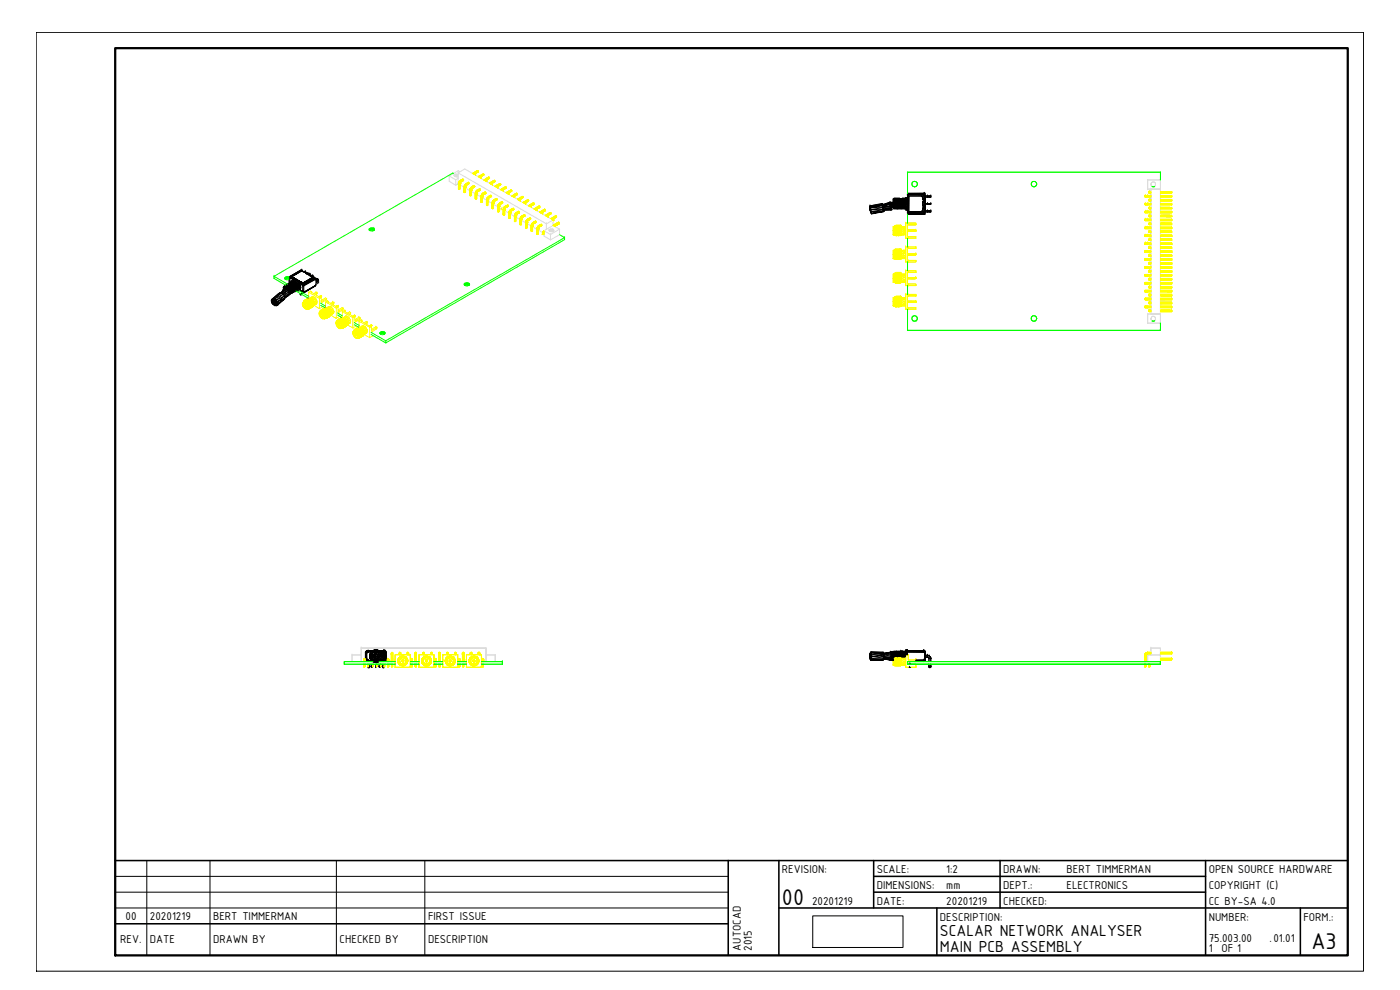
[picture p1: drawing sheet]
<svg xmlns="http://www.w3.org/2000/svg" width="420mm" height="297mm" viewBox="0 0 420 297" stroke-linecap="round" stroke-linejoin="round" font-family="sans-serif">
<defs><g id="words">
<g font-size="7.4">
<text x="234.7" y="271.5">00</text>
<text x="393.6" y="284.8">A3</text>
</g>
<g font-size="5.2">
<text x="282.1" y="281">SCALAR NETWORK ANALYSER</text>
<text x="282.1" y="285.7">MAIN PCB ASSEMBLY</text>
</g>
<g font-size="3.7">
<text x="234.7" y="262">REVISION:</text>
<text x="263.1" y="262">SCALE:</text>
<text x="284" y="262">1:2</text>
<text x="301.1" y="262">DRAWN:</text>
<text x="320.1" y="262">BERT TIMMERMAN</text>
<text x="362.7" y="262">OPEN SOURCE HARDWARE</text>
<text x="263.1" y="266.8">DIMENSIONS:</text>
<text x="284" y="266.8">mm</text>
<text x="301.1" y="266.8">DEPT.:</text>
<text x="320.1" y="266.8">ELECTRONICS</text>
<text x="362.7" y="266.8">COPYRIGHT (C)</text>
<text x="37.7" y="276">00</text>
<text x="45" y="276">20201219</text>
<text x="64" y="276">BERT TIMMERMAN</text>
<text x="128.5" y="276">FIRST ISSUE</text>
<text x="243.7" y="271.5">20201219</text>
<text x="263.1" y="271.5">DATE:</text>
<text x="284" y="271.5">20201219</text>
<text x="301.1" y="271.5">CHECKED:</text>
<text x="362.7" y="271.5">CC BY-SA 4.0</text>
<text x="282.1" y="276.2">DESCRIPTION:</text>
<text x="362.7" y="276.2">NUMBER:</text>
<text x="391.2" y="276.2">FORM.:</text>
<text x="36.1" y="282.9">REV.</text>
<text x="45" y="282.9">DATE</text>
<text x="64" y="282.9">DRAWN BY</text>
<text x="101.9" y="282.9">CHECKED BY</text>
<text x="128.5" y="282.9">DESCRIPTION</text>
<text x="222.4" y="285.3" transform="rotate(-90 222.4 285.3)">AUTOCAD</text>
<text x="225.7" y="285.3" transform="rotate(-90 225.7 285.3)">2015</text>
<text x="362.7" y="282.6">75.003.00</text>
<text x="362.7" y="285.7">1</text>
<text x="366.6" y="285.7">OF 1</text>
<text x="381" y="282.6">.01.01</text>
</g>
</g></defs>
<!-- layer: 0 -->
<g fill="none" stroke="#ff0" stroke-width=".3">
<path d="M137.6 55.2v1.5v-1.5M137.7 54.8l-.1 1.9 .1-1.4v1.5h.3v-1.5M137.7 54.8l-.1 .4zM137.7 55.3v1.5zM137.7 54.8l-.1 .4M137.7 54.8v.5l.3-.4M137.8 54.9l-.1 .4-.1-.2M137.8 54.9l.2 .4M137.9 54.4l-.2 .4M137.9 54.4l-.2 .4zM138 54.9v.4M138 55.3v1.5l.1-1.8-.1 1.7"/>
<path d="M138 54.4l-.2 .5zM138.1 54.5l.1 .1-.2 .4zM138.1 55l-.1 .5 .2-.5-.2 .3M138.2 54.8l-.1 .2 .1-.2M138.2 54.1l-.3 .3M138.2 54.1l-.2 .3 .4-.2M138.2 54.6l-.1 .4zM138.2 55.1l-.2 .6M138.2 55.1l-.2 .4M138.2 55.2h.1M138.3 54.9l-.1 .1h.1M138.3 55l-.1 .1"/>
<path d="M138.3 55.1l-.1 .1M138.4 54.2l-.2 .4 .3-.2-.3 .3 .3-.4M138.5 54.3l-.4 .2 .1-.4-.3 .3M138.5 54.5l.6-.4-.6 .4M138.5 54.5l.6-.3-.6 .3M139 53.7l-.8 .4M139.1 53.8l-.7 .4M139.1 53.9l-.6 .4M139.2 54l-.7 .5M139.3 56.1v.1M139.3 56.2v1.5v-1.5M139.3 56.2v1.5v-1.5l.1 1.6h.2v-1.6"/>
<path d="M139.3 55.7v.5zM139.3 55.8v.4M139.4 56.3v1.5zM139.4 55.8l-.1 .4M139.4 55.8v.5l.2-.4M139.5 55.9l-.2 .3M139.5 55.9l.1 .3M139.6 55.3l-.2 .5zM139.6 55.4l-.1 .5zM139.6 55.9v.3M139.7 56.2l-.1 1.6v-1.6M139.7 56.2l.1-.3-.1 1.8"/>
<path d="M139.8 55.5l-.1 .4zM139.8 56l-.1 .4 .2-.4-.2 .2M139.9 55.1l-.3 .2 .4-.2M139.9 55.1l-.3 .3 .5-.2M139.9 55.1l-.6 .6M139.9 55.6l-.1 .3zM139.9 56.1l-.2 .6M139.9 56.1l-.2 .3M139.9 55.1l.8-.4-.7 .4M139.9 55.8l-.1 .1M139.9 55.9v.2l.1-.1M139.9 56.1h.1"/>
<path d="M140 55.1l-.2 .4 .4-.2M140.1 55.2l-.2 .3 .3-.1M140.2 55.3l-.3 .3 .3-.2M140.6 54.7l-.7 .4M140.6 55.2l-.5 .3M140.7 54.8l-.6 .4M140.8 54.9l-.6 .4M140.8 55l-.6 .4M140.8 55.1l-.6 .4M141 57.1v.1M141 57.2v1.5v-1.5M141 57.2v1.5v-1.5l.1 1.6 .2-.1v-1.5"/>
<path d="M141 56.7v.5zM141 56.7v.5M141.1 56.8l-.1 .4M141.1 56.8v.4l.2-.3M141.1 57.2v1.6zM141.2 56.8l-.2 .4M141.2 56.8l.1 .4M141.3 56.3l.3-.3zM141.3 56.3l-.2 .5zM141.3 56.9v.3M141.3 57.2v1.5zM141.3 56.4l-.1 .4z"/>
<path d="M141.4 57.4v.1M141.4 57.2v1.5M141.4 56.4l.2 .2-.2 .3zM141.4 56.9v.3M141.5 57l-.1 .2M141.5 57l-.1 .7zM141.5 56.7v.2l.1-.1M141.6 56l-.3 .4 .5-.3M141.6 56.6l-.1 .3zM141.6 57.1h.1M141.6 56l-.1 .1M141.6 56.9l-.1 .1h.2"/>
<path d="M141.7 56.1l-.7 .6M141.7 56.1l-.3 .3 .4-.2M141.8 56.1l-.3 .4 .3-.1M141.8 56.2l-.2 .4 .2-.2M141.8 56.4l.7-.3-.7 .3M141.8 56.4l.6-.3-.6 .3M142.1 52.2l1.5-.8-1.4 .9M142.3 55.6l-.7 .4M142.4 55.7l-.7 .4M142.4 55.8l-.6 .3M142.5 55.9l-.7 .3M142.5 56.1l-.7 .3"/>
<path d="M142.5 52.2l-.2 .1 .3-.1-.2 .2 .2-.1-.1 .2 .2-.2v.2M142.5 56l-.7 .4M142.6 58.1v1.5v-1.5M142.7 57.7l-.1 1.9 .1-1.4 .1 1.5h.2v-1.5M142.7 57.7l-.1 .4zM142.7 52.5h.1M142.8 58.2v1.5zM142.8 57.8l-.2 .3M142.8 57.8v.4l.2-.4M142.9 57.8l-.2 .4-.1-.1M142.9 57.8l.1 .4M142.9 57.3l-.2 .4"/>
<path d="M142.9 57.3l-.1 .5zM143 57.8v.4M143 57.3l-.1 .5zM143.1 57.8l-.1 1.9v-1.5M143.1 57.8v1.8M143.1 57.4l-.1 .4zM143.1 57.9l.2 .2-.2 .1M143.1 58.3v.3v-.2M143.2 57.5l-.1 .3zM143.2 57.7l-.1 .2h.2M143.3 57l-.4 .3M143.3 57l-.3 .3 .5-.2"/>
<path d="M143.3 58.1h.1M143.3 58.1l-.2 .2M143.3 51.2l-1.5 .9 1.6-.9-1.4 .9 1.5-.9 .1 .2-1.5 .8M143.3 51.2l-1.5 .8 1.5-.8-.5 .2M143.3 51.2h.1M143.4 57l-.5 .3M143.4 57l-.3 .4 .4-.2M143.4 57.9v.1M143.5 57.1l-.3 .4 .3-.2-.2 .3 .2-.4M143.5 57.4l.7-.4-.7 .4M143.5 57.4l.6-.4zM143.5 51.6l-1.2 .7"/>
<path d="M143.5 53l1.6-.8zM143.5 53l1.7-.8-1.5 .9M143.6 51.5l-1.4 .8M143.6 51.5l-1.3 .8 1.3-.8M143.6 51.5l-1.3 .8 1.2-.7M143.6 51.5l-.1 .1M143.6 53.1l1.6-.9-1.4 1M144 56.6l-.7 .4M144 56.7l-.6 .3M144.1 56.7l-.6 .4M144.2 56.8l-.7 .4M144.2 53.1l-.2 .2 .3-.2-.2 .3 .2-.2-.1 .2 .2-.1v.2"/>
<path d="M144.2 57l-.7 .4M144.3 59v.2M144.3 59.1v1.5v-1.5M144.3 59.2v1.4v-1.4l.2 1.5h.2v-1.5M144.4 58.6l-.1 .5zM144.4 53.5h.1M144.4 58.7l-.1 .5M144.4 58.7l-.1 .4M144.4 58.7l.1 .5 .2-.4M144.5 59.2v1.5zM144.6 58.8l-.3 .4M144.6 58.8l.1 .4"/>
<path d="M144.6 58.3l-.2 .4zM144.7 58.3l-.1 .5zM144.7 58.8v.4M144.8 59.1l-.1 1.6v-1.5M144.8 59.1v-.3v1.8M144.8 58.3l.1 .2-.2 .3zM144.8 58.9v.4l.1-.4-.1 .3M144.9 58l-.3 .3 .4-.3M144.9 58l-.2 .3 .4-.2M144.9 58l.7-.4-1 .7-.2 .3M144.9 58.5l-.1 .3zM144.9 58.7l-.1 .2 .2-.1"/>
<path d="M144.9 59l-.1 .6v-.2M144.9 59l-.1 .3M145 59.1h.1M145 58l-.2 .3 .3-.2 .1 .1M145 58.9h.1M145.1 58.1l-.2 .3 .3-.1M145.2 58.2l-.2 .4 .2-.3M145.2 58.4l.7-.4-.7 .4M145.2 54l1.5-.9-1.5 .9 1.6-.9-1.4 1 1.4-.9 .1 .1-1.5 .9M145.2 52.5l-1.3 .7 1.3-.9-1.5 .8M145.2 52.5l-1.2 .8 1.2-.8M145.2 52.5l-1.2 .8"/>
<path d="M145.6 57.6l-.7 .4M145.7 57.6l-.7 .4M145.8 57.7l-.7 .4M145.9 54.1l-.2 .2 .3-.2-.2 .2 .2-.1-.1 .2 .2-.1v.2M145.9 57.8l-.7 .4M145.9 57.9l-.7 .4M145.9 58l-.7 .4M146.1 54.5h.1M146.1 59.7l-.1 .4M146.1 59.7v.5l.2-.4M146.2 59.7l-.2 .4M146.2 59.7l.2 .4"/>
<path d="M146.3 59.2l-.2 .5zM146.3 59.8l.1 .3M146.4 59.3l-.2 .4zM146.5 59.3l.1 .2-.3 .3zM146.5 59.8l.1 .2-.2 .3 .1-.4-.1 .2M146.6 59.7l-.1 .1M146.6 58.9l-.3 .3 .4-.2M146.6 58.9l-.2 .4 .4-.3M146.6 58.9l-.6 .7v.5M146.6 59.5l-.1 .3zM146.7 59.7l-.2 .2 .2-.1M146.7 59l-.2 .3 .3-.1"/>
<path d="M146.7 59.9v.1M146.8 59l-.3 .4 .4-.2M146.8 59.2l-.2 .3 .3-.3M146.8 59.3l.7-.4-.7 .4M146.8 55l1.7-.8-1.5 .8M146.8 53.5l-1.2 .7M146.9 53.5l-1.3 .7 1.3-.9-1.5 .8M146.9 53.5l-1.3 .7 1.3-.7M146.9 53.5l-1.3 .7 1.2-.7M146.9 53.5h-.1M147 55l1.5-.8-1.4 .9M147.1 55.1l1.5-.8-1.3 .9"/>
<path d="M147.3 58.6l-.7 .3M147.4 58.6l-.7 .4M147.4 55.3l.3-.2-.1 .2h.2l-.1 .2M147.5 58.6l-.7 .4M147.5 58.8l-.7 .4M147.6 55l-.1 .3M147.6 58.9l-.8 .4M147.6 58.9l-.7 .3M148.2 60l-.3 .2M148.3 59.9l-.3 .3M148.3 59.9l-.3 .3 .4-.2M148.3 59.9l-.1 .1"/>
<path d="M148.4 59.9l-.4 .3M148.4 59.9l-.2 .4 .2-.3 .1 .1M148.5 55.9l1.6-.9zM148.5 54.5l-1.2 .7M148.6 54.5l-1.4 .7M148.6 54.5l-1.3 .7 1.3-.7M148.6 54.5h-.1M148.7 56l1.5-.9-1.4 1M148.8 56.1l1.5-.9-1.4 .9M149 59.5l-.7 .4M149.1 59.6l-.7 .3M149.1 59.6l-.7 .4"/>
<path d="M149.2 59.7l-.7 .4M149.2 59.8l-.7 .4M149.3 56l-.3 .2 .3-.2-.2 .3 .3-.2v.3M149.3 56.4h.1M149.4 56.4h.1M149.5 55.9l.7-.4-.7 .4M150.1 55l-1.5 .9 1.6-.8-1.5 .9M150.2 56.9l1.6-.9-1.5 .9M150.2 56.9l1.7-.8-1.5 .9M150.2 55.5l-1.2 .6M150.3 55.4l-1.4 .7M150.3 55.4l-1.3 .8 1.2-.7"/>
<path d="M150.3 55.4l-.1 .1M150.4 57l1.6-.8-1.5 .8M150.8 57.2l.2-.1 .1 .3M150.9 57l-.1 .2M151.1 56.9l.8-.5-.8 .5M151.9 56.4l-1.2 .7M152 56.4l-1.4 .7 1.4-.9-1.6 .8M152 56.4l-1.3 .8 1.2-.8M152 56.4h-.1M152 57.9l1.6-.8-1.4 .9 1.4-.8-1.3 .9 1.3-.7-1.3 .7M152.6 58l-.2 .1 .2-.1-.1 .2 .2-.1v.2M152.7 58.3h.1"/>
<path d="M152.8 58.3h.1M152.9 57.2l.4-.2-1.4 .8M153.3 57h.2l-1.5 .9 1.6-.8-1.6 .8M153.3 57l-1.4 .8M153.6 58.8l1.5-.8zM153.6 58.9l1.5-.9-1.4 .9 1.6-.8-1.4 .9M154.3 58.9l-.3 .2 .3-.2-.1 .3 .2-.2-.1 .2 .2-.1v.2M154.5 59.3h.1M155.3 58.3l-1.5 .7M155.3 58.3l-1.4 .7M155.3 59.8l1.4-.9-1.4 .9 1.5-.9-1.4 1 1.5-.9 .1 .1-1.5 .9M155.3 58.3h.1"/>
<path d="M155.9 59.9l-.2 .2 .3-.2-.1 .2 .2-.1-.2 .2h.3M156.9 59.3l-1.2 .7M157 59.2l-1.5 .7M157 59.2l-1.4 .8 1.4-.7M157 59.3l-1.3 .7 1.3-.7M157 59.3l-1.3 .7 1.2-.7M157 59.2h.1M157 59.3h-.1M343.5 58.8h.5l-.5 .1 .5 .1-.4 .1-.1-.3 .2-.2zM343.7 58.7l.4-.1-.5 .1h.4l-.5 .1 .5 .1-.4 .2h.9M343.8 59.1h.1M343.7 58.6h.1"/>
<path d="M344 58.8h.5zM344 58.9h.5zM344 59h.5zM344 58.7l.5-.1zM344 58.7h.5zM344 59.1h.5zM344.5 58.6h.1M344.5 58.6v.5M344.5 58.6h.9M344.5 58.8h.9M344.5 58.9h.9M344.9 59.8l-.2 .2 .2 .3"/>
<path d="M344.9 59.8h.1M344.9 57.5l-.2 .1 .2 .3M344.9 57.5h.4h-.5h.4l-.5 .1 .5 .1-.4 .2h.5l-.1-.2h.2M344.9 57.5l-.2 .1h.5l-.5 .1 .5 .1-.3 .1M345 57.9h.1M344.9 57.5h.1M344.9 57.9h.1M345.2 57.6h.2zM345.2 59.9l.2-.1zM345.2 57.5h.2zM345.3 57.9h.1M345.4 59.9l-.2 .2 .2-.1"/>
<path d="M345.4 57.5l-.2 .1 .2-.1M345.4 59l-.9 .1M348.3 57.5l3.3 .1-3.3 .1M348.3 58.6h3.3M348.3 58.7l3.3 .1M348.3 58.8l3.3 .1h-3.3M348.3 58.9l3.3 .1M348.3 59.1h3.3M351.6 58.6v.5M351.6 59.8v.5h-3.3h3.3h-3.3h3.3l-3.3-.2h3.3l-3.3-.1 3.3-.1-3.3-.1h3.3l-3.3 .1M351.6 57.5v.4h-3.3h3.3h-3.3h3.3l-3.3-.1h3.3l-3.3-.2 3.3-.1h-3.3h3.3h-3.3M146 60v.1"/>
<path d="M146 60.1v1.5v-1.5M146 60.1l.1 1.6h.3v-1.6M146.1 60.2v1.5zM146.4 60.1v1.6zM146.4 60.1l.1-.3-.1 1.8M146.4 60.3l.2-.3-.2 .6M147.6 61v1.5v-1.5M147.7 60.6l-.1 .4zM147.8 61.1v1.5zM147.8 60.6l-.2 .4M147.8 60.6v.5l.2-.3M147.9 60.7l-.2 .4-.1-.1"/>
<path d="M147.9 60.7l.1 .4M147.9 60.2l-.2 .4 .3-.4-.3 .4v2v-1.5v1.5h.3v-1.5M148 60.2l-.2 .4zM148 60.2l-.1 .5zM148 60.8v.3M148.1 60.8l-.1 1.8v-1.5M148.1 60.8v1.7M148.2 60.3l-.2 .5zM148.2 60.8h.2M148.2 60.8v.1M148.2 60.4l-.1 .4zM148.2 60.9l-.1 .4 .1-.4-.1 .2"/>
<path d="M148.3 60.5l-.1 .3zM148.3 60.9l-.2 .6M148.3 60.9l-.2 .4M148.3 60.6l-.1 .1M148.4 60.8v.1M148.4 60.9v.1M148.4 60l-.2 .4 .3-.2M148.5 60.1l-.2 .4 .2-.3M148.5 60.3l.7-.4zM149.3 61.9l.1 .2M149.3 62v1.5l.1-1.4 .1 1.5h.2v-1.5M149.3 61.9l.1 1.7v-1.5"/>
<path d="M149.4 61.6v.5M149.5 61.6l-.2 .4M149.5 61.6v.5l.2-.4M149.5 62.1v1.5zM149.6 61.7l-.1-.1-.1 .5M149.6 61.7l.1 .4M149.6 61.2l.4-.3zM149.6 61.2l-.1 .4zM149.7 61.7v.4M149.7 61.2l-.1 .5zM149.7 62.1h.1M149.7 63.6h.1"/>
<path d="M149.8 62.2l.1-.3-.1 .6M149.8 61.3l.2 .1-.3 .3zM149.8 61.7v1.8M149.8 61.8v.3M149.8 61.7l-.1 1.9v-1.5M149.9 61.6v.3l.2-.2M150 60.9l-.3 .3 .4-.3-.3 .4 .3-.3-.1 .4M150 61.4l-.2 .3M150.1 61.8v.1M150.2 61.1l-.2-.2-.6 .7M150.2 61.1l-.2 .3M150.2 61.3l.7-.4z"/>
<path d="M150.2 61.2h.1M150.7 62.2l-.3 .8M150.7 60.5l-.7 .4M150.8 60.6l-.7 .4M150.9 60.7l-.7 .4M150.9 60.9l-.7 .4 .6-.4M150.9 60.8l-.7 .4M151 62.9l.1 .1M151 63v1.5l.2-1.5v1.6l.2-.1v-1.5M151 63l.1 1.5v-1.5M151.2 63v1.6zM151.2 62.6l-.1 .4"/>
<path d="M151.2 62.6v.4l.2-.3M151.2 62.6l.2 .4M151.3 62.1l-.1 .5zM151.4 62.7v.3M151.4 63h.1M151.4 64.5h.1M151.4 62.2l-.2 .4zM151.5 62.2l.2 .2-.2 .3zM151.5 62.7l-.1 1.8v-1.5M151.5 62.8v.4l.1-.4-.1 .2M151.6 62.6l-.1 .1 .2-.1M151.7 61.9l-.4 .2 .5-.2"/>
<path d="M151.7 61.9l-.3 .3 .4-.3M151.7 61.9l-.6 .6-.1 .5M151.7 62.4l-.2 .3M151.7 62.4l-.2 .3v1.8M151.7 62.9l-.2 .6M151.7 62.9l-.2 .3M151.7 62.7l-.1 .1 .1-.1M151.7 62.9h.1M151.8 61.9l-.3 .3 .4-.2M151.8 62.8l-.1 .1M151.8 61.9l-.1 .5M151.9 62l-.2 .4"/>
<path d="M151.9 62.2l.7-.3-.7 .3M151.9 62.2l.6-.3-.6 .3M152.3 61.5l-.6 .4M152.4 61.5l-.6 .4M152.5 61.6l-.7 .3M152.6 61.7l-.7 .3M152.6 61.9l-.7 .3M152.6 61.8l-.7 .4M152.7 63.9v.1M152.7 63.9v1.6l.2-1.5v1.5h.2v-1.5M152.7 63.9v1.6v-1.5M152.9 64v1.5z"/>
<path d="M152.9 63.6l-.2 .4M152.9 63.6v.4l.2-.4M152.9 63.6l.2 .4M153 63.1l-.1 .5zM153.1 63.1l-.2 .5zM153.1 63.6v.4M153.1 65.5h.1M153.2 63.7l-.1 1.8v-1.5M153.2 63.2l-.1 .5zM153.2 63.7l-.1 .5 .2-.4-.2 .2M153.3 62.8l-.6 1.1M153.3 62.8h.1"/>
<path d="M153.3 62.8l-.3 .3 .4-.3M153.3 62.8l-.2 .3 .4-.2M153.3 63.3l-.1 .4M153.3 63.3l-.2 2.2M153.3 63.5l-.1 .2 .2-.1M153.3 63.9l-.2 .5zM153.4 63.6l-.1 .3 .1-.1M153.4 63.9h.1M153.4 62.8l-.2 .4 .4-.2M153.5 62.9l-.2 .4M153.6 63l-.3 .3M153.6 63.2l.6-.4-.6 .4"/>
<path d="M153.6 63.1h.1M154 62.5l-.7 .3M154.1 62.9l-.6 .4M154.1 62.5l-.7 .3M154.2 62.5l-.7 .4M154.2 62.6l-.6 .4M154.2 62.8l-.6 .3M154.2 62.8l-.6 .4M154.4 64.8v.2M154.4 64.9v1.5l.1-1.4v1.5h.3v-1.5M154.4 64.9v1.5M154.5 64.5l-.1 .5"/>
<path d="M154.5 64.5v.5l.2-.4M154.5 65v1.5zM154.6 64.6l-.2 .4M154.6 64.6l.2 .4M154.7 64.1l-.2 .4zM154.7 64.6l.1 .4M154.8 64.1l-.2 .5zM154.8 65h.1M154.8 66.5h.1M154.8 64.9v1.6v-1.5M154.8 65.1v.1M154.8 64.9v1.5"/>
<path d="M154.8 64.1l.2 .2-.2 .4zM154.8 64.7v.2M154.9 64.7l-.1 .3M154.9 64.7l-.1 .7zM155 64.5l-.1 .2 .1-.2M155 63.8l-.3 .3 .2-.3M155 63.8l-.2 .3 .4-.2M155 64.3l-.2 .6M155 64.3l-.2 .4M155 63.8l.6-.4-.7 .4M155 64.9h.1M155.1 64.6l-.2 .1h.2"/>
<path d="M155.1 63.8l-.7 .6v.5M155.1 63.8l-.3 .3 .4-.1M155.2 63.9l-.2 .4M155.2 64l-.2 .3M155.2 64.2l.7-.4-.7 .4M155.3 64.1l.6-.2-.7 .3M155.3 64.1h.1M155.7 63.4l-.8 .4M155.8 63.4l-.7 .4M155.9 63.5l-.7 .4M155.9 63.6l-.7 .4M155.9 63.8l-.7 .4"/>
<path d="M155.9 63.7l-.6 .4M156 65.8l.1 .1M156 65.9v1.5l.2-1.4v1.5h.2v-1.6M156 65.9l.1 1.6v-1.6M156.1 60.3h.1M156.2 66v1.5zM156.2 65.5l-.1 .4M156.2 65.5v.5l.2-.4M156.2 60.2v.1M156.3 65.5l-.2 .4M156.3 65.5l.1 .4M156.3 65l-.3 .9"/>
<path d="M156.4 65l-.2 .5zM156.4 65.6v.3M156.4 67.5h.1M156.4 65.9h.1M156.4 65.9v1.6l.2-2.3-.1 2.2M156.4 65.1l-.1 .4zM156.5 65.1l-.1 .5zM156.5 66.1v.3M156.7 65.5h-.1M156.7 64.7l-.3 .3M156.7 64.7l-.3 .4 .4-.2M156.7 65.8h.1"/>
<path d="M156.7 65.8l-.2 .3zM156.7 65.5l-.2 .6 .1-.4-.1 .2M156.7 64.7l-.4 .3M156.7 64.8l-.3 .2M156.7 64.8l-.2 .3 .4-.1M156.7 65.5l-.1 .2 .1-.1M156.8 65.7h.1M156.8 64.9l-.1 .4 .2-.3M156.9 65.2l.7-.4-.7 .4M156.9 60.8l1.7-.8-1.5 .8M157.4 64.4l-.7 .3M157.5 64.4l-.8 .4"/>
<path d="M157.6 64.4l-.8 .5M157.6 64.5l-.8 .4M157.6 64.6l-.7 .4M157.6 64.7l-.6 .4M157.6 64.8l-.7 .4M157.6 60.9l-.2 .2 .3-.2-.2 .2 .3-.1-.2 .2 .2-.1v.2M157.7 66.8l.1 .1M157.7 66.9v1.4l.2-1.4v1.6l.2-.1v-1.5M157.7 66.9l.1 1.5v-1.5M157.8 61.3h.1M157.8 66.5v.4M157.8 66.5l.1 .4 .2-.3"/>
<path d="M157.9 66.9v1.6zM158 66.5l-.2 .4M158 66.5l.1 .4M158 66l.4-.3zM158 66l-.2 .5zM158.1 66.1l-.1 .4zM158.1 66.6v.3M158.1 68.4h.1M158.2 66.1l.2 .2-.3 .3zM158.2 67.1l.2-.3-.2 .6M158.2 66.6l-.1 1.8v-1.5M158.3 66.4l-.1 .2"/>
<path d="M158.4 65.7l-.3 .4 .4-.3M158.4 66.3l-.2 .3M158.4 66.3l-.2 2M158.4 66.5l-.2 .6 .1-.4-.2 .2M158.4 66.5l-.1 .2 .1-.1M158.4 66.8h.1M158.4 65.8l-.4 .2-.3 .9M158.4 65.8l-.2 .3 .4-.2M158.4 66.6v.1M158.5 65.8l-.1 .5M158.6 66.1l-.2 .2M158.6 66.1l.7-.3z"/>
<path d="M158.6 66.1h.1M158.6 60.3l-1.3 .7M158.6 61.7l1.5-.9zM158.6 65.9v.2M158.7 60.3l-1.3 .7 1.2-.7M158.7 60.2h.1M158.7 60.3h-.1M158.7 60.2l-1.5 .7 1.4-.9-1.6 .8M158.7 60.2l-1.4 .8 1.4-.7M159 65.3l-.6 .4M159.1 65.4l-.7 .4M159.2 65.4l-.7 .4"/>
<path d="M159.3 61.8l-.2 .2 .3-.1-.2 .2 .2-.2 .1 .3M159.3 65.5l-.7 .4M159.3 65.6l-.7 .5M159.4 67.7l.1 .2M159.4 67.8v1.5l.1-1.4v1.5h.3v-1.5M159.4 67.8l.1 1.6v-1.5M159.5 67.9v1.5zM159.5 67.5v.4M159.5 67.5v.4l.3-.4M159.6 67.5l-.1 .4M159.6 67.5l.2 .4M159.7 67l-.2 .5z"/>
<path d="M159.8 67.5v.4M159.8 67.9h.1M159.8 69.4h.1M159.8 67l-.2 .5zM159.8 68l.2-.3-.2 .6M159.9 67.1l.1 .1-.2 .3zM159.9 67.5l-.1 1.9v-1.5M160 67.4l-.1 .1M160 66.7l-.3 .3 .4-.3M160 66.7l-.2 .3 .4-.2M160 66.7l-.3 .3-.3 .8M160 67.2l-.1 .3"/>
<path d="M160 67.2l-.2 .3v1.8M160 67.5l-.2 .5 .2-.3-.2 .2M160.1 60.8l-1.4 .9 1.5-.9-1.4 1 1.5-.9v.2l-1.4 .8 1.4-.8M160.1 67.5l-.1 .2 .1-.2M160.1 66.7l-.2 .4 .4-.2M160.1 67.6v.1M160.2 66.8l-.2 .4M160.3 66.9l-.3 .3M160.3 61.3l-1.3 .7M160.3 61.1l-1.4 .8 1.4-.7M160.3 61.2l-1.3 .8 1.3-.8M160.3 61.2l-1.3 .8 1.3-.7"/>
<path d="M160.3 61.1h.1M160.3 61.2v.1M160.4 62.8l1.6-.9-1.4 1M160.7 66.3l-.7 .4M160.8 66.3l-.7 .4M160.9 66.4l-.7 .4M160.9 66.7l-.6 .4M160.9 66.5l-.6 .4M161 62.8l-.2 .2 .3-.1-.2 .1 .2-.1-.1 .2 .2-.1-.1 .2M161 66.6l-.7 .4M161.1 68.7v.1M161.1 68.8v1.5l.1-1.4-.1 1.5h.3v-1.6"/>
<path d="M161.1 68.8v1.5M161.2 68.9v1.5zM161.2 68.4l-.1 .4M161.2 68.4v.5l.2-.4M161.3 62.1l.4-.2-1.4 .8M161.3 68.5l-.2 .3M161.3 68.5l.1 .3M161.4 68l-.3 .8M161.4 68l-.2 .4zM161.4 68l-.1 .5zM161.4 68.5v.3M161.4 68.8h.1"/>
<path d="M161.4 70.4h.1M161.5 68.5l.2-.4-.3 2.3v-1.6M161.5 68.5v1.8M161.6 68l-.2 .5zM161.6 68.6h.1M161.6 69l-.1 .3M161.7 68.6l-.2 .4 .2-.4-.2 .2M161.7 67.7l-.3 .3M161.7 67.7l-.3 .3 .5-.3M161.7 68.7l-.1 .3M161.7 68.7l-.2 .3M161.7 67.7l.7-.4-.6 .4"/>
<path d="M161.7 67.7h.1M161.7 68.4l-.1 .1M161.7 68.5v.1l.1-.1M161.8 61.8l-1.5 .9 1.7-.8-1.6 .9M161.8 67.7l-.4 .3M161.8 67.7l-.2 .3 .3-.3 .1 .2M161.8 68.6h.1M161.8 68.7h.1M161.8 61.8l-1.5 .9M161.9 67.7l-.2 .6 .3-.4M162 62.2l-1.3 .8 1.3-.8M162 63.6l1.4-.8h.2l-1.6 .9 1.6-.8-1.5 .9"/>
<path d="M162 68l.6-.3zM162 68h.1M162 62.2l-1.4 .7M162 62.2h.1M162 62.1l-1.5 .7M162 62.1h.1M162 62.1l-1.3 .8 1.3-.7M162.1 63.7l1.5-.8-1.4 .9M162.4 67.3l-.7 .4M162.5 67.3l-.7 .4M162.5 67.4l-.6 .3M162.6 67.4l-.7 .3"/>
<path d="M162.6 67.5l-.6 .4M162.6 67.6l-.6 .4M162.7 63.8l-.3 .1 .3-.1-.2 .2 .3-.1-.1 .2h.2M162.8 64.1h.1M162.8 70.2l.3 .1M162.8 70.2h.1M162.8 70.3v.1M162.8 70.4h.3M162.8 64.1v.1M162.9 63.6l.7-.4-.7 .4M162.9 69.9l-.1 .3M162.9 69.9v.4l.1-.4 .2 .1-.1 .3"/>
<path d="M162.9 64.1h-.1M162.9 63.1l.5-.3-1.4 .8M163 69.9l-.2 .4M163 69.9l.1 .4M163.1 69.4l-.2 .5zM163.1 70.3v.1M163.1 69.4l-.1 .5zM163.1 70.3h.1M163.1 70.4h.1M163.2 70.2l-.4 .2M163.2 69.3l-.4 .5v.5M163.2 70v.2z"/>
<path d="M163.3 69.3l-.2 .1 .2-.1M163.3 69.4v.1M163.3 69.6l-.2 .3 .2-.2M163.3 69.7v.2M163.3 69.9h.1M163.5 62.8l-1.5 .8M163.6 64.6l1.6-.8-1.5 .9M163.6 63.2l-1.2 .7M163.6 64.7l1.7-.8-1.5 .8M163.7 63.2l-1.4 .7M163.7 63.2l-1.3 .7 1.2-.7M163.7 63.2h-.1"/>
<path d="M163.7 63.1h.1M163.7 63.1l-1.5 .7M163.7 63.1l-1.4 .8M163.8 64.7l1.6-.8-1.5 .9M164 64.8l1.4-.7-1.3 .8M164.1 64.9l1.3-.8-1.3 .8M164.2 65l.3-.2-.1 .2M164.3 64.7l-.1 .3M164.3 65h.2M164.5 65.1h.1M164.5 65v.1M164.5 65h.1"/>
<path d="M165.4 64.1l-1.5 .7M165.4 64.1h.1M165.4 64.1l-1.4 .8M166 65.7l-.2 .2 .3-.2-.2 .2 .2-.1-.1 .2h.2M166.2 66l-.2 .2M166.2 66h.1M167 65.1l-1.3 .7M167 65.1l-1.2 .7 1.2-.7M167 65h.1M167 65.1l-1.2 .7M167.1 65l-1.5 .8 1.4-1-1.5 .9 1.4-1-1.6 .9 1.5-.9-1.5 .9M167.1 65l-1.4 .8"/>
<path d="M167.2 66.9l.4-.2-1.6 .9 1.8-.9-1.8 1 1.8-.9-1.7 .9M167.9 67.1l-1.5 .8M167.9 67h.1M167.9 67.1h-.1M167.9 67l-1.6 .8 1.5-1-1.7 .9M167.9 67l-1.6 .9 1.6-.8M268 76.3h.1M268 69.2h.1M268 75.1h.4M268 68h.4M268.1 75.1h.3M268.1 75.1v2.5l.3-.5h-.3l.3-1.1h-.3v-.5l.3-.3h-.3v.3h.3l-.3 .5v.6h.3l-.3 .9h.3l-.3 .1h.3"/>
<path d="M268.1 68h.3M268.1 68v2.5l.3-.5h-.3l.3-1.1h-.3v-.5l.3-.3h-.3v.3h.3l-.3 .5v.6h.3l-.3 .9h.3l-.3 .1h.3M268.4 75.1l.2-.2zM268.4 75.2l.1 .3zM268.4 75.5l.1 .5zM268.4 76l.1 .6zM268.4 75.2v2.4M268.4 75.1h.1M268.4 77.6h.1M268.4 68l.2-.3zM268.4 68.1l.1 .3zM268.4 68.4l.1 .5z"/>
<path d="M268.4 68.9l.1 .5zM268.4 68.1v2.4M268.4 68h.1M268.4 70.5h.1M268.5 75.4v.1M268.5 76.6v.4zM268.5 77v.4zM268.5 75.2l.1 2.5M268.5 75.2h.1M268.5 76.6h.1M268.5 68.3h.1M268.5 69.4v.5z"/>
<path d="M268.5 69.9v.3zM268.5 68l.1 2.5M268.5 68h.1M268.5 69.4h.1M268.5 75.2v.1M268.5 68v.2M268.5 75.5v.3M268.5 75.7l.1 .6zM268.5 75.5l.1-.1v.4zM268.5 77.4v.2zM268.5 77.3v-.3v.3M268.5 77.4v.2"/>
<path d="M268.5 77.6v.1M268.5 77.7h.1M268.5 68.3v.3M268.5 68.6v-.3v.4M268.5 68.6l.1 .5zM268.5 68.3h.1v.4zM268.5 70.2v.3zM268.5 70.2v-.3v.3M268.5 70.5h.1M268.5 70.5v.1M268.5 70.6h.1M268.5 76.6l.2 .6z"/>
<path d="M268.5 75.8l.1 .5M268.5 69.5l.2 .6zM268.5 68.7l.1 .4M268.6 76.3v.5M268.6 76.8v-.5v.5M268.6 76.8v.7M268.6 77.4v.2zM268.6 77.7h.1M268.6 69.1v.6M268.6 69.7v-.6v.6M268.6 69.7v.7M268.6 70.5h.1"/>
<path d="M268.6 74.9h.1M268.6 67.7h.1M268.6 77.5v.2M268.6 77.7l.1 .1M268.6 75v.4v-.4l-.2 .2M268.6 75.4l.2 2.4M268.6 70.1l.1 .3zM268.6 70.4v-.2v.3M268.6 70.5l.1 .1M268.6 70.4v.1M268.6 70.5l.1 .2M268.6 67.9v.4v-.4l-.2 .2"/>
<path d="M268.6 68.3l.2 2.4M268.6 75.8v.5M268.6 75l.1 .3M268.6 75.4l.1 .2M268.6 75.4h.1M268.6 76.8h.1M268.6 68.7v.4M268.6 67.7l.1 .1M268.6 67.9l.1 .3M268.6 68.3l.1 .2M268.6 68.3h.1M268.6 69.7h.1"/>
<path d="M268.7 77.2v.3zM268.7 74.9v.2l-.1-.1M268.7 75.3v-.2v.5M268.7 75.7v.4zM268.7 76.1v.5zM268.7 76.6v.3zM268.7 67.8v.2l-.1-.1M268.7 68.2v-.2v.5M268.7 68.6v.4zM268.7 69v.4zM268.7 69.4v.4zM268.7 74.9l-.1 .1"/>
<path d="M268.7 75.3l-.1 .1M268.7 68.2l-.1 .1M268.7 67.8l-.1 .1M268.7 75.1v.2M268.7 75.6l.1-.2-.1 .6M268.7 76.9v.4zM268.7 75l.2 2.7M268.7 75h.1M268.7 77.8h.1M268.7 68v.2M268.7 68.5l.1-.2-.1 .5M268.7 67.9l.2 2.6"/>
<path d="M268.7 67.9h.1M268.7 70.7h.1M268.7 68.8v.4M268.7 76v.3M268.7 75.6v.1M268.7 68.5v.1M268.8 75.8v.5zM268.8 76.7v-.4v.8M268.8 77.1v-.3v.6M268.8 77.4v.1M268.8 68.7v.5zM268.8 69.6v-.4v.7"/>
<path d="M268.8 69.9v-.2v.5M268.8 69.9l-.1 .3M268.8 70.2v.2M268.8 77.8h.1M268.8 77.4v.2M268.8 70.7h.1M268.8 70.2v.3M268.8 75.1v.2M268.8 76.3v.4M268.8 77.6l.1 .1M268.8 77.7h.1M268.8 77.6v.1"/>
<path d="M268.8 77.7v.1M268.8 68v.2M268.8 69.2v.4M268.8 70.5h.1M268.8 70.5v.1M268.8 70.6v.1M268.8 74.9h.1M268.8 74.9v.1M268.8 67.8h.1M268.8 67.8v.1M268.8 74.9l.1 .1M268.8 74.9v.2"/>
<path d="M268.8 75.1l.1 .2M268.8 75.3v-.2v.3l.1-.1M268.8 76.3h.2M268.8 67.8v.2M268.8 68l.1 .2M268.8 68.2v-.2v.3l.1-.1M268.8 69.2h.2M268.8 70.4v.2M268.8 75.3l.1 .3M268.8 77.5v.2M268.8 68.2l.1 .3M268.8 67.7h.1"/>
<path d="M268.9 77.3l.1 .3 .2-.3M268.9 74.9l.1 .1M268.9 75v.3M268.9 77.7h.1M268.9 70.2l.1 .3 .2-.3M268.9 67.7l.1 .1M268.9 67.8v.4M268.9 70.5h.1M268.9 68.5v1.1M268.9 75.6v1.1M268.9 74.9h-.1M268.9 75l-.1 .3"/>
<path d="M268.9 67.7l-.1 .1M268.9 67.8l-.1 .4M268.9 75.3l-.1 .5zM268.9 75.7l.1 .6zM268.9 76.7l-.1-.4 .1 .7M268.9 77v-.2v.5M268.9 77l.1 .7M268.9 74.9h.1M268.9 68.2l-.1 .5zM268.9 68.6l.1 .6zM268.9 69.6l-.1-.4 .1 .7M268.9 69.9v-.2v.5"/>
<path d="M268.9 69.9l.1 .7M268.9 70.5l.1 .1M268.9 67.7h.1M268.9 77v.3M268.9 69.9v.3M269 76.3v.6zM269 77.7h.1M269 77.7l.1 .1zM269 74.9v.1M269 75l.1 .1M269 75.3l.1 .1M269 75.3l.1 2.5"/>
<path d="M269 69.2v.6zM269 70.6h.1M269 70.6l.1 .1zM269 67.8h.1M269 67.8v.1M269 67.8l.1 .2M269 68.2l.1 .1M269 68.2l.1 2.5M269 77.4v.3zM269 75.2v-.2v.3M269 75.2l.1 .2M269 75.7l.1-.2v.3"/>
<path d="M269 76.3l.1 .6zM269 70.3v.3zM269 68.1v-.3v.4M269 68.1l.1 .2M269 68.6l.1-.2v.3M269 69.2l.1 .6zM269 67.9v.2M269 75v.2M269 77.8h.1M269 75.2l.1 .3M269 70.7h.1M269 68.1l.1 .3"/>
<path d="M269.1 75.5l-.1-.2v.4M269.1 75.5v.3M269.1 77.4v.3zM269.1 75l.1 2.7M269.1 75h.1M269.1 68.4l-.1-.2v.4M269.1 68.4v.3M269.1 70.3v.3zM269.1 67.9l.1 2.6M269.1 67.9h.1M269.1 75.5l-.1 .2M269.1 68.4l-.1 .2"/>
<path d="M269.1 75.1h.1M269.1 75.8v.8M269.1 76.6v-.3v.7M269.1 77l.1 .3M269.1 77v.7M269.1 77.8h.1M269.1 68h.1M269.1 68.7v.8M269.1 69.5v-.3v.7M269.1 69.9l.1 .3M269.1 69.9v.7M269.1 70.7h.1"/>
<path d="M269.1 75.1v.3zM269.1 77.7h.1M269.1 77.7v.1M269.1 68v.3zM269.1 70.6h.1M269.1 70.6v.1M269.2 75h.1M269.2 75h-.1M269.2 76.3v-.3l.1 .3M269.2 76.3l.1 .5M269.2 67.9h-.1M269.2 69.2v-.3l.1 .3"/>
<path d="M269.2 69.2l.1 .5M269.2 67.9v.1M269.2 68v.6M269.2 75v.1M269.2 75.1v.6M269.2 75.1l.1 .2M269.2 74.9h.1M269.2 68l.1 .2M269.2 67.7h.1M269.2 74.9v.1M269.2 75l.2 .7M269.2 75.7l-.1-.3 .2 .9"/>
<path d="M269.2 77.3l.2 .1M269.2 77.7h-.1M269.2 77.7h.1M269.2 67.7v.1M269.2 67.8l.2 .8M269.2 67.8v.1M269.2 68.6l-.1-.3 .2 .9M269.2 70.2l.1-.2 .1 .3M269.2 70.5l-.1 .1M269.2 70.5h.1M269.2 74.9h-.1M269.2 75.7h.1"/>
<path d="M269.2 67.7l-.1 .1M269.2 67.8v.2M269.2 68.6h.1M269.3 75.3l-.1-.3 .1 .3M269.3 75.3v.4zM269.3 75.7v.6zM269.3 75.3l-.2 .1M269.3 75.7l-.1 .6M269.3 76.8l-.1-.5 .1 .6M269.3 77.1l-.1-.3v.5M269.3 77.5v.2M269.3 77.5v.2z"/>
<path d="M269.3 74.9h.1M269.3 77.7h.1M269.3 68.2l-.1-.4 .1 .4M269.3 68.2v.4zM269.3 68.6v.6zM269.3 68.2l-.2 .1M269.3 68.6l-.1 .6M269.3 69.7l-.1-.5 .1 .6M269.3 70l-.1-.3v.5M269.3 70.4v.2M269.3 70.4v.2zM269.3 67.7l.1 .2"/>
<path d="M269.3 67.7h.1M269.3 70.5h.1M269.3 69.7v.3M269.3 76.8v.3M269.3 75.3l-.1 .4M269.3 77.1v.3M269.3 68.2l-.1 .4M269.3 70v.3M269.3 76.3v.6zM269.3 76.9l.1 .5zM269.3 77.4l-.1-.1 .1 .2M269.3 75h.1"/>
<path d="M269.3 75l.1 .4-.1-.1M269.3 75.3l.1 .5M269.3 69.2v.6zM269.3 69.8l.1 .5zM269.3 70.3l-.1-.1 .1 .2M269.3 68.2l.1 .5M269.3 70.3v.2M269.3 77.4l.1 .3M269.3 76.3v.5M269.3 76.9v.2M269.3 77.4v.1M269.3 69.2v.5"/>
<path d="M269.3 69.8v.2M269.3 70.3v.1M269.3 70.5l.1 .1M269.4 77.4v.3zM269.4 77.4v.3M269.4 77.7v.1M269.4 75h.1M269.4 75.7v.9M269.4 70.3v.3zM269.4 70.3v.3M269.4 70.6v.1M269.4 67.9h.1"/>
<path d="M269.4 67.9v.4l-.1-.1M269.4 68.6v.8M269.4 67.9v1.3M269.4 75v1.3M269.4 76.3v.6M269.4 77.8h.1M269.4 75.7v.1M269.4 76.3v.3M269.4 69.2v.6M269.4 70.7h.1M269.4 68.6v.1M269.4 69.2v.2"/>
<path d="M269.4 76.6v-.3l.1 .5M269.4 75l.1 2.7M269.4 69.4v-.2l.1 .5M269.4 67.9l.1 2.6M269.4 69.8v.8M269.4 76.9v.8M269.4 76.6v.3M269.4 76.9l.1 .6M269.4 77.7h.1M269.4 69.4l.1 1M269.4 70.6h.1M269.4 75.8v.5"/>
<path d="M269.4 76.9l.1 .8M269.4 68.7v.5M269.4 69.8l.1 .8M269.5 76.8l-.1-.2v.3M269.5 76.8l-.1 .1M269.5 77.5v-.2v.2M269.5 77.5v.2M269.5 77.7h.1M269.5 69.7l-.1-.3v.4M269.5 69.7l-.1 .1M269.5 70.4v-.2v.2M269.5 70.4v.1"/>
<path d="M269.5 70.6h.1M269.5 77.5l-.1 .2M269.5 70.4l-.1 .2M269.5 75v.2M269.5 75.2l.1-.2v.3M269.5 75.2l.1 .3M269.5 75.8l.1 .4M269.5 67.9v.2M269.5 68.1l.1-.3v.4M269.5 68.1l.1 .2M269.5 68.7l.1 .4M269.5 75.2l.1 .1"/>
<path d="M269.5 74.9h.1M269.5 68.1l.1 .1M269.5 70.4v.2M269.5 70.5h.1M269.5 67.7h.1M269.6 75h-.1M269.6 75.5v-.2v.4M269.6 75.5v.3M269.6 76.8v.1M269.6 77.3v.2zM269.6 74.9v.1M269.6 75v.3"/>
<path d="M269.6 67.8l-.1 .1M269.6 68.3v-.1v.4M269.6 68.3v.4M269.6 69.7v.1M269.6 70.2v.2M269.6 70.2v.2zM269.6 67.7v.1M269.6 67.8v.4M269.6 74.9h-.1M269.6 75.5v.2M269.6 76.2v.3M269.6 67.7l-.1 .1"/>
<path d="M269.6 68.3v.3M269.6 69.1v.3M269.6 75.7l-.1 .6zM269.6 76.5l-.1-.2 .1 .5M269.6 77.2v-.4v.7M269.6 77.2v-.3l.1 .5M269.6 77.7h.1M269.6 75h.1M269.6 75v.3zM269.6 74.9h.1M269.6 68.6l-.1 .6zM269.6 69.4l-.1-.2 .1 .5"/>
<path d="M269.6 70.1v-.4v.5M269.6 70.1v-.3l.1 .5M269.6 70.5h.1M269.6 67.8l.1 .1M269.6 67.8v.4zM269.6 67.7h.1M269.6 69.4v.7M269.6 76.5v.7M269.6 75.7v.1M269.6 76.5v.3M269.6 77.2l.1 .2M269.6 68.6v.1"/>
<path d="M269.6 69.4v.3M269.6 70.1l.1 .2M269.6 76.3v.6zM269.6 77.5v.2M269.6 77.7l.1 .1M269.6 75.3l.1 2.5M269.6 69.2v.6zM269.6 70.4v.1M269.6 70.5v.1M269.6 70.5l.1 .2M269.6 68.2l.1 2.5M269.7 75h.1"/>
<path d="M269.7 75.2v.2zM269.7 75.4l-.1 .3M269.7 75.4l.1 .4-.1-.4-.1 .3M269.7 76.9v.5zM269.7 75l.2 2.7M269.7 67.9h.1M269.7 68v.3zM269.7 68.3l-.1 .3M269.7 68.3l.1 .4-.1-.4-.1 .3M269.7 67.9l.2 2.6M269.7 67.9v.4M269.7 75v.4"/>
<path d="M269.7 77.8h.1M269.7 70.7h.1M269.7 76.5l.1-.2v.5M269.7 76.5v-.2l.1 .5M269.7 77.4v.3zM269.7 69.4l.1-.2v.5M269.7 69.4v-.2l.1 .5M269.7 70.3v.3zM269.7 76.5l.1 .3M269.7 69.4l.1 .3M269.8 75.8l-.1 .5-.1-.6 .1 .8M269.8 77.5v-.2v.4"/>
<path d="M269.8 77.5l.1 .2M269.8 75h.1M269.8 77.8h.1M269.8 68.7l-.1 .5-.1-.6 .1 .8M269.8 70.1v-.4v.5M269.8 70.1l-.1-.3v.5M269.8 70.4v-.2v.3M269.8 70.4l.1 .1M269.8 67.9h.1M269.8 70.7h.1M269.8 69.7v.7M269.8 76.8v.7"/>
<path d="M269.8 77.5v.2M269.8 70.4v.1M269.8 74.9h.1M269.8 75.1l.1 .1M269.8 76.8l-.1 .1M269.8 77.7h.1M269.8 77.7v.1M269.8 77.7v.1zM269.8 67.8h.1M269.8 68l.1 .1M269.8 69.7l-.1 .1M269.8 70.2l-.1 .1"/>
<path d="M269.8 70.5v.1M269.8 70.5v.2M269.8 70.5v.2zM269.8 74.9l.1 .1M269.9 75.2v-.2v.3M269.9 75.2l-.1 .2 .1-.1M269.9 75.8v.5zM269.9 76.3h.1M269.9 68.1v-.3v.4M269.9 68.1l-.1 .2 .1-.1M269.9 68.7v.5zM269.9 69.2h.1"/>
<path d="M269.9 75.2v.4M269.9 77.7h.1M269.9 74.9h.1M269.9 68.1v.3M269.9 70.5h.1M269.9 67.7h.1M269.9 74.9v.1M269.9 75h-.1M269.9 75.6v-.3v.4M269.9 75.6l-.1-.2 .1 .3M269.9 77.3l.1 .3v-.2M269.9 67.7v.1"/>
<path d="M269.9 67.8l-.1 .1M269.9 68.4v-.2v.4M269.9 68.4l-.1-.1 .1 .3M269.9 70.2l.1 .3v-.2M269.9 68.4v1.1M269.9 75.6v1M269.9 75.7l.1 .6zM269.9 76.6v-.3v.7M269.9 77v.3M269.9 77l.1 .7M269.9 75h.1M269.9 75l.1 .3"/>
<path d="M269.9 75.3l.2 2.5M269.9 68.6l.1 .6zM269.9 69.5v-.3v.7M269.9 69.9v.3M269.9 69.9v.5M269.9 70.5l.1 .1M269.9 67.8l.1 .1M269.9 67.8l.1 .4M269.9 68.2l.2 2.5M269.9 70.4l.1 .1M270 76.3v.6zM270 77.7h.1"/>
<path d="M270 77.7l.1 .1M270 75h.1M270 75l.1 .1zM270 69.2v.6zM270 70.6h.1M270 70.6l.1 .1M270 67.9l.1 .1zM270 70.5v.1M270 75v.1M270 67.9v.1M270 67.8v.1M270 77.4v.3z"/>
<path d="M270 75.1l-.1-.1 .1 .3M270 75.1l.1 .3v-.3l-.1 .2M270 75.7v-.4v.4M270 75.7l.1-.3v1M270 75l.3 2.7M270 70.3v.3zM270 68l-.1-.2 .1 .4M270 68l.1 .3v-.3l-.1 .2M270 68.6v-.4v.4M270 68.6l.1-.3v1M270 67.9l.3 2.6M270 77.8h.1"/>
<path d="M270 75.1v.2M270 75.7h.1M270 70.7h.1M270 67.9h.1M270 68v.2M270 68.6h.1M270.1 75.4l-.1 .3M270.1 76.4v.7M270.1 77.7h.1M270.2 77.7h.1M270.1 68.3l-.1 .3M270.1 69.3v.7"/>
<path d="M270.1 70.6h.1M270.1 75.1h.1M270.1 75.1l.1 .3zM270.1 76.3l.1 .5zM270.1 77.1l.1-.3-.1 .6M270.1 77.1l-.1-.2 .1 .5M270.1 77.4l.1-.1v.2M270.1 77.4v.3M270.1 75h.1M270.1 68h.1M270.1 68l.1 .3zM270.1 69.2l.1 .5z"/>
<path d="M270.1 70l.1-.3-.1 .6M270.1 70l-.1-.2 .1 .5M270.1 70.3l.1-.1v.2M270.1 70.3v.3M270.1 67.9h.1M270.1 70v.3M270.1 77.1v.3M270.1 77.4l.1 .1M270.1 70.3l.1 .1M270.2 75h.1M270.2 75h-.1M270.2 75.4h.1"/>
<path d="M270.2 76.8l-.2 .1M270.2 77.7l-.1-.3v.3M270.2 67.9h.1M270.2 67.9h-.1M270.2 68.3h.1M270.2 69.7l-.2 .1M270.2 70.5l-.1-.2v.3M270.2 70.5h.1M270.2 70.6l-.1 .1M270.2 70.6h.1M270.2 75v.1M270.2 67.9v.1"/>
<path d="M270.2 75.3v-.3l.1 .4M270.2 76.3v-.3v.4M270.2 76.3l.1 .5M270.2 76.8l.1 .3M270.2 77.5v.2M270.2 74.9h.1M270.2 68.2v-.3l.1 .4M270.2 69.2v-.3v.4M270.2 69.2l.1 .4M270.2 69.7l.1-.1v.4M270.2 70.4v.2M270.2 67.7h.1"/>
<path d="M270.2 68v.2M270.2 75.1v.2M270.2 75.3v.4M270.2 67.7v.1M270.2 68.2v.4M270.2 75.7l.1-.3v.4M270.2 75.7v-.3v.6M270.2 76l.1-.2v.4M270.2 76v-.2v.5M270.2 77.5l.1 .1M270.2 68.6l.1-.3v.4M270.2 68.6v-.3v.6"/>
<path d="M270.2 68.9l.1-.2v.4M270.2 68.9v-.2v.5M270.2 70.4l.1 .1M270.2 75.7l.1 .1M270.2 76l.1 .2M270.2 76.4l.1 .2M270.2 68.6l.1 .1M270.2 68.9l.1 .2M270.2 69.3l.1 .1M270.3 76.8l-.1-.5v.5M270.3 76.6v.4zM270.3 77.1l-.1-.3v.7"/>
<path d="M270.3 77.1v.2M270.3 77.7h.1M270.3 74.9v.2zM270.3 74.9v.2M270.3 75.8l.2 .2-.2 .6M270.3 76.6h.2l-.2 .4 .2 .1-.2 .6M270.3 74.9h.1M270.3 69.6l-.1-.4v.5M270.3 69.4v.4zM270.3 70l-.1-.3v.7M270.3 70v-.2v.4M270.3 70.5v.1"/>
<path d="M270.3 70.6h.1M270.3 67.7v.3zM270.3 67.8v.2zM270.3 67.7v.3M270.3 68.7l.2 .2-.2 .5M270.3 69.4l.2 .1-.2 .3 .2 .2-.2 .6M270.3 67.7h.1M270.3 70.5h.1M270.3 68v.3M270.3 75.1v.3M270.3 76.2l-.1 .2M270.3 69.1l-.1 .2"/>
<path d="M270.3 70v.2M270.3 77.6v.1M270.3 74.9l.1 .2M270.3 75.1l.1 .3zM270.3 75.1l.1 .3M270.3 77.3l.2-.2-.2 .4 .2 .1M270.3 67.8l.1 .2M270.3 68l.1 .3zM270.3 68l.1 .3M270.3 70.2l.2-.2-.2 .4 .2 .1M270.4 75.1v.2zM270.4 75.4v.2"/>
<path d="M270.4 75.4l-.1 .4M270.4 75h.1M270.4 68v.2zM270.4 68.3v.2M270.4 68.3l-.1 .4M270.4 67.9h.1M270.4 75.6v-.2v.3M270.4 75.6l.1 .4zM270.4 68.5v-.2v.3M270.4 68.5l.1 .4zM270.5 75h.1M270.5 75.5v-.3v.3"/>
<path d="M270.5 75.5v.5zM270.5 75l-.1 .6M270.5 76h.1M270.5 67.9h.1M270.5 68.4v-.4v.4M270.5 68.4v.5zM270.5 67.9l-.1 .6M270.5 68.9h.1M270.5 67.9v.1M270.5 75v.2M270.5 75.2h.1M270.5 68v.1"/>
<path d="M270.5 75.1v.1M270.5 76l-.2 .2 .2 .4M270.5 75.1h1.3M270.5 75.2h1.3l-1.3 .3zM270.5 75.5h1.3l-1.3 .5zM270.5 76h1.3l-1.3 .6zM270.5 76.6h1.3l-1.3 .5zM270.5 77.1h1.3l-1.3 .4h1.3l-1.3 .1M270.5 75.1h.1M270.5 77.6h.1M270.5 68.9l-.2 .2 .2 .4M270.5 68h1.3"/>
<path d="M270.5 68.1h1.3l-1.3 .3zM270.5 68.4h1.3l-1.3 .5zM270.5 68.9h1.3l-1.3 .6zM270.5 69.5h1.3l-1.3 .5zM270.5 70h1.3l-1.3 .4h1.3l-1.3 .1M270.5 68h.1M270.5 70.5h.1M270.5 77.6h1.3M270.5 70.5h1.3M271.8 74.1h.8v.5h-.2M271.8 74.1h.1M271.8 75.1h.1"/>
<path d="M271.8 77.6h.1M271.8 78.6h.1M271.8 66.9h.8v.6h-.2M271.8 66.9h.1M271.8 68h.1M271.8 70.5h.1M271.8 71.5h.1M271.8 66.9v4.6M271.8 74.1v4.5M272.3 78.1h2.6v.5M272.3 71h2.6v.5M272.3 74.6h.1"/>
<path d="M272.3 67.5h.1M272.4 78.1h.2v.5M272.4 76.2h2.4h-2.4h2.4l-2.4 .1 2.4 .1-2.4 .1h2.4h-2.4h2.4l-2.4-.1 2.4-.1M272.4 76.3h.1M272.4 71h.2v.5M272.4 69.1h2.4h-2.4h2.4l-2.4 .1 2.4 .1-2.4 .1h2.4h-2.4h2.4l-2.4-.1 2.4-.1M272.4 69.2h.1M272.4 67.5v3.5M272.4 74.6v3.5M272.6 74.6h2.3h-2.5v3.5M272.6 74.1h.1M272.6 67.5h2.3h-2.5v3.5"/>
<path d="M272.6 66.9h.1M272.6 74.6h.1M272.6 78.6h.1M272.6 67.5h.1M272.6 71.5h.1M274.8 76.2l-2.4 .1h2.4M274.8 76.2h.1M274.8 69.1h-2.4l2.4 .1M274.8 69.1h.1M274.8 76.3h.1M274.8 76.5h.1M274.8 69.2h.1"/>
<path d="M274.8 69.4h.1M274.8 78.1h.1M274.8 74.1h.1M274.8 78.6h.1M274.8 71h.1M274.8 66.9h.1M274.8 71.5h.1M274.9 74.1h-3.1v4.5M274.9 78.1h-2.3v.5h-.8h3.1M274.9 78.1v.5h-2.3M274.9 74.1v.5v-.5h-2.3v.5M274.9 76.2l-.1 .3"/>
<path d="M274.9 74.6h.1M274.9 76.2h.1M274.9 76.5h.1M274.9 66.9h-3.1v4.6M274.9 71h-2.3v.5h-.8h3.1M274.9 71v.5h-2.3M274.9 66.9v.6v-.6h-2.3v.6M274.9 69.1l-.1 .3M274.9 67.5h.1M274.9 69.1h.1M274.9 69.4h.1M274.9 76.5h-.1"/>
<path d="M274.9 69.4h-.1M343.6 73.3h.2zM343.6 75.7h.2zM343.6 70.5l.4 .1-.5 .2h.5l-.4 .2zM343.6 71h.2zM343.6 68.6h.2zM343.6 63.4l.4 .1-.5 .2h.5l-.4 .1zM343.6 78.1h.2zM343.7 72.9l-.2 .1 .1 .3h.4h-.5l.5-.3-.4-.1h.5h-.5h.4l-.5 .1 .5 .1-.5 .2h1M343.7 72.9h.1M343.7 75.2l-.2 .2 .2 .3M343.7 75.3l.4-.1-.5 .1h.4l-.5 .1 .5 .1-.4 .2h.9"/>
<path d="M343.7 75.3l-.2 .1h.5l-.5 .1 .5 .1-.3 .1M343.7 75.7h.1M343.7 70.5h.4h-.5h.4l-.5 .1 .5 .2h-.5l.1 .2h.9M343.7 70.5h.1M343.7 65.8l-.2 .1 .1 .3 .4-.1h-.5l.5-.2-.4-.1h.5h-.5h.4l-.5 .2h.5l-.5 .1 1 .1M343.8 66.2h.1M343.7 65.8h.1M343.7 68.1l-.2 .2 .1 .3 .4-.1h-.5l.5-.2-.4-.1 .5-.1-.5 .1h.4l-.5 .1 .5 .1-.5 .1 .1 .1h.9M343.7 68.1h.1M343.7 61l-.2 .1 .2 .4M343.7 61.4h.3l-.5-.1 .5-.2h-.5l.6-.1-.5 .1h.4l-.5 .2h.5l-.5 .1 1 .1M343.7 61.4v.1"/>
<path d="M343.8 61.5h.1M343.7 61h.1M343.7 63.4h.4h-.5h.4l-.5 .1 .5 .1-.4 .2 .9 .1M343.8 63.9h.1M343.7 63.4h.1M343.7 80l-.2 .1 .2 .3M343.7 77.6l-.2 .1 .2 .4M343.7 78.1l.3-.1-.5-.1 .5-.2h-.5l.6-.1-.5 .1h.4h-.5l.5 .2-.5 .1 1 .1M343.7 78.1h.1M344 73h.5zM344 73.1h.5zM344 73.3h.5z"/>
<path d="M344 75.4h.5zM344 75.5h.5zM344 75.6h.5zM344 70.6h.5zM344 70.8h.5zM344 65.9h.5zM344 66h.5zM344 66.1h.5zM344 68.3h.5zM344 68.4h.5zM344 68.5h.5zM344 61.1h.5z"/>
<path d="M344 61.3h.5zM344 61.4h.5zM344 63.5h.5zM344 63.6h.5zM344 63.7h.5zM344 77.7h.5zM344 77.9h.5zM344 78h.5zM344 72.9h.5zM344 75.3l.5-.1zM344 75.3h.5zM344 70.5h.5z"/>
<path d="M344 71h.5zM344 65.8h.5zM344 66.2h.5zM344 68.2l.5-.1zM344 68.2h.5zM344 68.6h.5zM344 61.1l.5-.1zM344 63.4h.5zM344 63.8h.5zM344 77.7l.5-.1zM344.5 73.3h.1M344.5 72.9h.1"/>
<path d="M344.5 75.7h.1M344.5 71h.1M344.5 70.5h.1M344.5 65.8h.1M344.5 68.6h.1M344.5 68.1h.1M344.5 61h.1M344.5 63.4h.1M344.5 78.1h.1M344.5 77.7h.9M344.5 78.1h.9M344.5 75.4h.9"/>
<path d="M344.5 70.6h.9M344.5 70.5h.9M344.5 71h.9M344.5 68.3h.9M344.5 72.9h.9M344.5 61v.5M344.5 63.4v.5M344.5 65.8v.4M344.5 68.1v.5M344.5 70.5v.5M344.5 72.9v.4M344.5 73h.9"/>
<path d="M344.5 73.1h.9M344.5 73.3h.9M344.5 75.5h.9M344.5 75.6h.9M344.5 75.7h.9M344.5 70.8h.9M344.5 65.8h.9M344.5 65.9h.9M344.5 66h.9M344.5 68.1h.9M344.5 68.2h.9M344.5 68.4h.9"/>
<path d="M344.5 68.5h.9M344.5 68.6h.9M344.5 61h.9M344.5 61.1h.9M344.5 61.3h.9M344.5 61.4h.9M344.5 63.4h.9M344.5 63.5h.9M344.5 63.6h.9M344.5 77.9h.9M344.5 78h.9M344.8 74.5h.2z"/>
<path d="M344.8 72.2h.2zM344.8 69.8h.2zM344.8 79.3h.2zM344.8 76.9h.2zM344.9 74.1l-.2 .1 .2 .3M344.9 74.1h.1M344.9 74.5h.1M344.9 71.7l-.2 .1 .2 .4M344.9 72.2l.3-.2-.5-.1 .5-.1h-.5l.6-.1h-.5h.4l-.5 .2h.5l-.5 .1 .7 .2M344.9 71.7h.1M344.9 72.2h.1M344.9 66.9l-.2 .2 .2 .3"/>
<path d="M344.9 67.4h.1M345 67.4h.1M344.9 66.9h.1M344.9 69.3l-.2 .1 .2 .4M344.9 69.4l.4-.1-.5 .1h.4h-.5l.5 .2-.5 .1 .1 .1h.6M344.9 69.4h-.2h.5l-.5 .2 .5 .1-.3 .1M344.9 69.3h.1M344.9 69.8h.1M345 60.3h.1M344.9 60.3h.1M344.9 62.2l-.2 .1 .2 .4M344.9 62.6v.1"/>
<path d="M345 62.7h.1M344.9 62.2h.1M344.9 62.7h.1M344.9 64.6l-.2 .1 .2 .3M344.9 64.6h.4h-.5h.4l-.5 .1 .5 .1-.4 .2h.5l-.1-.2h.2M344.9 64.6l-.2 .1h.5l-.5 .1 .5 .1-.3 .1M345 65h.1M344.9 64.6h.1M344.9 65h.1M344.9 78.8l-.2 .1 .2 .4M344.9 78.8h.1M344.9 79.3h.1"/>
<path d="M344.9 76.4l-.2 .2 .2 .3M344.9 76.5l.4-.1-.5 .1h.4l-.5 .1 .5 .1-.4 .2h.6M344.9 76.5l-.2 .1h.5l-.5 .1 .5 .1-.3 .1M344.9 76.4h.1M344.9 76.9h.1M345.2 74.2h.2zM345.2 71.9l.2 .1zM345.2 67.1h.2zM345.2 67.2h.2zM345.2 69.4l.2 .1zM345.2 60.1h.2zM345.2 62.3l.2 .1z"/>
<path d="M345.2 78.9l.2 .1zM345.2 79.1h.2zM345.2 76.8h.2zM345.2 74.1h.2zM345.2 67h.2zM345.2 69.4l.2-.1zM345.2 62.2l.2 .1zM345.2 64.6h.2zM345.2 78.8l.2 .1zM345.2 76.5l.2-.1zM345.3 67.4h.1M345.3 60.3h.1"/>
<path d="M345.3 62.7h.1M345.3 65h.1M345.4 74.4l-.6 .1 .4-.2h-.5l.5-.2h-.3h.4l-.6 .1h.5l-.5 .1 .5 .1-.3 .1M345.4 74.1h-.2h.2M345.4 74.3l-.2 .1h.2M345.4 71.7l-.2 .2h.2M345.4 72h-.2l.2 .1M345.4 67.3l-.6 .1 .4-.2h-.5l.5-.2-.3-.1h.4l-.6 .2h.5l-.5 .1 .5 .1-.3 .1M345.4 66.9l-.2 .1h.2M345.4 69.4h-.2h.2M345.4 69.6h-.2l.2 .1M345.4 60.2l-.6 .1 .4-.2h-.5l.5-.2-.3-.1h.4l-.6 .2h.5l-.5 .1 .5 .1-.3 .1"/>
<path d="M345.4 62.5l-.6 .1 .4-.1h-.5l.5-.3h-.3h.4l-.6 .1h.5l-.5 .2h.5l-.3 .1M345.4 62.2h-.2h.2M345.4 62.5h-.2h.2M345.4 64.6l-.2 .2 .2-.1M345.4 79.2l-.6 .1 .4-.2h-.5l.5-.3h-.3h.4l-.6 .1h.5l-.5 .2 .5 .1-.3 .1M345.4 78.8h-.2h.2M345.4 76.5l-.2 .2 .2-.1M345.4 76.7l-.2 .1 .2-.1M345.4 77.6h-.9v.5M345.4 75.2h-.9v.5M345.4 80h-.9v.4M345.4 70.8h-.9l.9 .1"/>
<path d="M345.4 66.1l-.9 .1M345.4 63.7l-.9 .2M348.3 74.1h3.3h-3.3h3.3l-3.3 .1 3.3 .2h-3.3M348.3 74.1l3.3 .1-3.3 .1M348.3 74.5h3.3zM348.3 71.9h3.3l-3.3 .1M348.3 72.1l3.3 .1h-3.3M348.3 66.9h3.3l-3.3 .1 3.3 .1-3.3 .1 3.3 .2-3.3-.1h3.3l-3.3-.2 3.3-.1zM348.3 69.4h3.3l-3.3 .2M348.3 69.7l3.3 .1h-3.3M348.3 60l3.3 .1-3.3 .1M348.3 62.5h3.3l-3.3-.3h3.3h-3.3h3.3l-3.3 .1 3.3 .2h-3.3l3.3 .2"/>
<path d="M348.3 62.5l3.3 .1M348.3 64.6h3.3h-3.3h3.3l-3.3 .1 3.3 .1h-3.3M348.3 78.8h3.3h-3.3h3.3l-3.3 .1 3.3 .3h-3.3M348.3 78.9h3.3l-3.3 .2 3.3 .2M348.3 79.2l3.3 .1zM348.3 76.4l3.3 .1M348.3 76.6l3.3 .1-3.3 .1 3.3 .1h-3.3M348.3 76.7l3.3 .2M348.3 77.7h3.3M348.3 77.6h3.3M348.3 78.1h3.3M348.3 75.3l3.3 .1h-3.3"/>
<path d="M348.3 70.6h3.3M348.3 70.5h3.3M348.3 71h3.3M348.3 72.9h3.3M348.3 73.1h3.3l-3.3 .2M348.3 73.3h3.3M348.3 75.2h3.3M348.3 75.5h3.3M348.3 75.5l3.3 .2M348.3 75.7h3.3M348.3 70.7l3.3 .1h-3.3M348.3 70.8h3.3"/>
<path d="M348.3 70.9l3.3 .1M348.3 65.8h3.3M348.3 65.8l3.3 .1M348.3 65.9l3.3 .1-3.3 .1M348.3 66.2h3.3M348.3 68.1h3.3M348.3 68.4l3.3 .1h-3.3M348.3 68.6h3.3M348.3 67.4h3.3M348.3 61h3.3M348.3 61.2l3.3 .1-3.3 .1M348.3 61.4h3.3"/>
<path d="M348.3 63.4h3.3M348.3 63.5h3.3l-3.3 .1M348.3 63.7h3.3M348.3 63.8h3.3M348.3 63.9h3.3M348.3 62.6h3.3M348.3 80h3.3M348.3 77.8l3.3 .1h-3.3l3.3 .2M351.6 74.1v.4l-3.3-.1M351.6 73.3h.1M351.6 72.9v.4M351.6 75.7h.1"/>
<path d="M351.6 75.2v.5M351.6 71h.1M351.6 70.5v.5M351.6 71.7v.5l-3.3-.3h3.3l-3.3-.1 3.3-.1h-3.3M351.6 65.8v.4M351.6 68.6h.1M351.6 68.1v.5M351.6 66.9v.5h-3.3h3.3M351.6 69.3v.5l-3.3-.1h3.3l-3.3-.3h3.3l-3.3-.1h3.3l-3.3 .1M351.6 61v.5M351.6 63.4v.5M351.6 62.2v.5h-3.3h3.3"/>
<path d="M351.6 64.6v.4h-3.3h3.3h-3.3h3.3l-3.3-.1h3.3l-3.3-.2M351.6 80v.4M351.6 78.1h.1M351.6 77.6v.5M351.6 78.8v.5M351.6 79.3h.1M351.6 76.5h-3.3h3.3l-3.3 .1 3.3 .1h-3.3M351.6 76.4v.5M351.6 76.9h.1M351.6 68.2h-3.3l3.3 .2h-3.3M351.6 72.9l-3.3 .1M351.6 61.1h-3.3"/>
<path d="M90.7 91.2a1.3 1.3 0 0 0 1.7 1.4l.4-.6M90.7 91.2h.1M90.9 90.8a1.26 1.26 0 0 0 .2 1.3 1.26 1.26 0 0 0 1.2 .5l.1-.5M90.9 90.8l-.1 .4 .4 1.1 .4 .3M91.1 90.4l.2-.3-.1 .3M91.1 90.4v.1M91.1 90.4h.1M91.2 90.5h-.1M91.2 90.4v.1M91.2 90.6l.4 .1-.4-.1-.3 .2M91.2 90.6l-.3 .2M91.3 90.4h.5l.3 .2"/>
<path d="M91.3 90.6l-.4 .6v.6l.7 .8M91.3 90.1h.1M91.3 90.4h.3zM91.3 90.4l-.3 .1M91.4 90.7l-.5 .5 .6-.3 .1 .5M91.4 90.1h.1M91.4 90.5l.4 .3 .3-.2 .1 .6-.5-.8zM91.5 90h.3l-.1 .1M91.5 90l.8 .1 .4 .3M91.5 90.9l-.5 .8 .6-.3 .2 .5M91.5 90.9h.1M91.5 90l.2 .1"/>
<path d="M91.5 90.3l-.3 .1M91.5 90l.8 .1 .8 .7 .2 .6-.6-1M91.5 90.7v.2M91.6 90.7l-.1 .2M91.6 90.7v.7M91.6 90.2l-.1 .1h.4M91.6 90.1l.6 .2M91.6 90.1l1.2 .8 .3 1.1M91.6 91.4l-.3 .8 .5-.3-.2 .7M91.6 91.4l.7 .8M91.6 91.4l.2 .5M91.6 90.2l-.3 .2"/>
<path d="M91.6 90.2h.3M91.6 90.1l-.3 .2 .3-.1M91.6 90.1h-.3M91.6 90.7h.1M91.6 92.6l.7-.1-.3 .2zM91.6 90.7l-.6 .1M91.6 90.7l.4 .4 .4 1M91.6 92.6h.1M91.6 90.7l.1 .1M91.7 90.1h.1M91.7 90.4l.4 .2M91.7 90.4l.7 .4"/>
<path d="M91.7 90.4l-.7 .1-.3 .7M91.7 90.8v.5M91.7 90.8l.1 .5M91.7 90.8v.5l.6 .7M91.7 92.6h-.1M91.7 90.1h.2M91.7 90.1h-.1M91.7 91.3l.7 .8M91.7 89.9l.5 .1M91.7 89.9v.1M91.8 89.9h.7M91.8 89.9l-.2 .1"/>
<path d="M91.8 91.3l.5 .7M91.8 90.4l.3 .2zM91.8 91.9l.5 .3M91.9 89.8h.1M91.9 90.1l.5 .3M91.9 91.8l.4 .4M91.9 90.1l-.1-.1 .5 .1M91.9 90.2l.5 .2M91.9 90.1h.4M91.9 90.1l.2 .2M92 89.8l.3-.1-.2 .1M92 89.9l.5 .1"/>
<path d="M92 90h.1M92 90.2l-.4-.1 .3 .1M92 89.7l.8 .1 .7 .8M92 89.8l.2 .2M92 89.7v.1M92 90.6h.1M92.1 90.6l.6 .6M92.1 90.6l.3 .2zM92.1 90.6l.3 .4 .4 1M92.1 90.6h.1M92.1 90.6l.3 .2M92.1 89.8l.4 .2"/>
<path d="M92.1 89.8l-.4 .1M92.1 89.8h.2M92.1 91.2l.1 .3M92.1 91.3h.1M92.2 89.6l.4-.1-.2 .2M92.2 89.6l.7 .1M92.2 90.3l.4 .3-.3-.2M92.2 92.8l.5-.4zM92.2 91.2l.2-.2v.7zM92.2 91.4h.1M92.2 90.3l.2 .1M92.2 90l.6 .3z"/>
<path d="M92.2 89.6l.8 .1M92.2 89.6h.1M92.2 92.2h.1M92.2 90h.3M92.2 90h-.1M92.3 90.1l-.1 .2M92.3 92h.1M92.3 92.2h.1M92.3 92.2l-.7 .4M92.3 89.8h.3M92.3 90.6l.4 .2M92.3 90.6h-.2l.3 .3-.1-.3 .4 .2"/>
<path d="M92.3 90.6l.6 .6-.2-.4v.1h-.3l.3 .3M92.3 90.4h.1M92.3 92l.1 .1M92.3 89.7l.4 .1M92.4 90.8l.4 .8M92.4 89.7h-.4M92.4 90.8l.2 .4M92.4 89.7l.3 .1M92.4 89.9l.4 .1M92.4 92.2l-.3 .4 .2-.1M92.4 90.1l.6 .5M92.4 90.4l-.1-.3 .4 .3"/>
<path d="M92.4 90.2l.4 .2M92.4 91.7l.3-.2-.2 .7zM92.4 92.1l-.1 .4 .1-.4M92.4 90.4h.3M92.5 90l.4 .3M92.5 89.5l-.1 .1M92.5 92.7h.1M92.5 90.6l.3 .3zM92.5 89.4l.6 .1M92.5 92.7h.4h-.3M92.5 92.2h.1M92.5 89.4h.1"/>
<path d="M92.5 89.9l.4 .4M92.5 89.4l-.2 .2M92.6 89.7l.6 .2M92.6 89.8l.1 .2M92.6 89.5l.2-.1v.2M92.6 90l.4 .3M92.6 91.2l-.2-.4 .2 .4M92.6 91.2h.1M92.7 89.5h.1M92.7 90l.6 .5M92.7 91.2l.1 .8M92.7 91.2l.2 .4"/>
<path d="M92.7 89.4v-1.7l3.2 1.8M92.7 90l.1 .1M92.7 91.2l.1 .4M92.7 87.7h.1M92.7 91.2v-.3l.4 .7M92.7 91.2h.2l.2 .4M92.7 92.6h.1M92.7 90.8l-.1-.2 .3 .3M92.7 90.6l.2 .3zM92.7 90.4l.4 .4M92.7 89.8l.5 .3M92.7 89.8h-.1"/>
<path d="M92.8 92v.4l-.5 .3 .5-.3zM92.8 92h.1M92.8 90.4l.2 .2M92.8 90.9l.2 .3M92.8 90.4l.1 .3M92.8 90l-.1-.2 .5 .3M92.8 91.6h.1M92.8 91l.3 .4M92.8 91.6l.1 .4M92.8 90l.4 .1M92.8 90l.2 .3M92.9 90.9l.3 .7"/>
<path d="M92.9 90.9l.2 .4-.1-.4 .3 .5M92.9 91.6v-.3l.2 .7M92.9 91.6v.4M92.9 92.3l.2 .1M92.9 89.8l.3 .3M92.9 92.2v-.2v.3M92.9 92.3h.1M92.9 92h.1M92.9 92.3v.2M92.9 90.9v.3M92.9 90.3l.3 .4zM92.9 90.3l-.1 .1"/>
<path d="M92.9 92l.1 .3M92.9 92.5l-.2 .1 .4-.2-.2 .3M92.9 89.5l1.2-.5-.6 .8 1-.5 .3 .3-.7 1.1 1-.6-.9 1.1M92.9 89.9h.3M92.9 90.3l.1 .3M92.9 92.5l-.2 .1M92.9 89.9h.1M92.9 89.7l-.3-.2 .3 .4M92.9 89.7v.2M92.9 89.7l.5 .3zM92.9 89.7l.5 .3M92.9 90.3l.4 .4"/>
<path d="M93 92.3l.1-.3v.4M93 90.3l.3 .4M93 89.7l.8 .7M93 92.6h.1M93 92.3l-.1 .2M93 92.5l.1 .1M93 90.9l-.6-.5 .5 .5M93 91.4v-.2l.1 .4M93 91.4l.1 .2M93 90.3l.3 .2M93 90.6l.3 .7M93 90.3l.2 .3"/>
<path d="M93.1 90.8l.5 1M93.1 89.5l.4 .3zM93.1 89.7v.1M93.1 89.5l.1 .2M93.1 91.4l.1 .2M93.1 90.8l.2 .6M93.1 91.4l.1 .4M93.1 89.7l.4 .1M93.1 92.2v.2M93.1 92.4l.1-.4-.1 .4M93.1 92.4l-.2 .3M93.1 92h.1"/>
<path d="M93.1 92.4v.2M93.1 92.4l-.2 .2M93.1 91.6l.1 .4M93.2 90.1l-.2 .2M93.2 90.1l.3 .5zM93.2 91.8v-.2l.2 .3M93.2 91.9h.1M93.2 91.8h.1M93.2 92h.1M93.2 91.8v.1M93.2 89.7l-.3-.2 .2 .2M93.2 92.4h.1"/>
<path d="M93.2 91.1l-.1-.3 .2 .5M93.2 90.1l.6 1M93.2 89.7h.2M93.2 87.3h.1M93.2 90.1l.3 .3M93.2 87.3l-.5 .4M93.2 87.3l.3 .3M93.2 90.7l.3 .5zM93.2 90.1v-.2l.2 .3M93.2 90.7l-.2-.1 .1 .2M93.2 90.7l.3 .5M93.2 91.6l.1-.2 .1 .5"/>
<path d="M93.2 91.6v.6v-.4l.2 .1M93.2 89.8l-.1-.1 .4 .3M93.2 90.2l.4 .3M93.2 90.1l.2 .1M93.3 92.3l-.2 .2M93.3 91.4h-.2M93.3 92.3l.2-.2zM93.3 91.4l.1 .4M93.3 90.7l.2 .4M93.3 91.3l.1 .4M93.3 90.7l.2 .5M93.3 92.3l-.2 .1"/>
<path d="M93.3 90.7v-.2l.5 .6M93.3 90.7l.2 .2v-.3l.3 .5M93.3 91.9h.1M93.3 90.7l.1 .2M93.3 91.3v.2M93.4 91.8h.1M93.4 87.6h.1v.2M93.4 87.6h.1M93.4 91.7h.1M93.4 91.9l-.1 .4M93.4 87.6l2.5 1.5M93.4 91.8l-.1 .5 .2-.4"/>
<path d="M93.4 90.2v-.2l.4 .4M93.4 91.7l.1-.1v.3M93.4 90l.4 .4 .3 1.1-.3-1.1M93.4 91.8l-.1-.4 .1 .5M93.4 90.2l.4 .2M93.4 91.7l.1 .2M93.4 90l.3 .3M93.5 89.8l-.1-.1 .2 .2M93.5 92.3h.1M93.5 90l.3 .4M93.5 89.8l.1 .1M93.5 90.4v.2"/>
<path d="M93.5 90v-.2l.2 .3M93.5 91.2l-.2 .1M93.5 91.2v.4l-.2-.3M93.5 91.9l.1-.1-.1 .3M93.5 90l.2 .1M93.5 92.2v.1M93.5 90l.1 .2M93.5 91.2l.1 .6zM93.5 91.1v-.2l.3 .7M93.5 91.1l.1 .5M93.5 89.8l.4 .4zM93.5 90.6l.3 .4"/>
<path d="M93.5 91.2l.1 .4M93.5 90.6l.3 1M93.5 92.1l-.2 .3M93.5 87.6h.1M93.5 91.2l.1 .5M93.5 91.1l.1 .2M93.6 90.5l.2 .4M93.6 91.8h.1M93.6 92.1l-.2 .3M93.6 90.5l.1 .4M93.6 91.6l.1 .2M93.6 91.9l.2 .1"/>
<path d="M93.6 92l-.1 .3zM93.6 91.6h.1M93.6 91.7l-.1 .4 .1-.3M93.6 91.7h.1M93.6 92h.1M93.6 92v.1M93.7 90.3l.1 .1M93.7 90.1l-.1-.2 .3 .4M93.7 91.8l.1-.2v.4M93.7 92.1v.1M93.7 89l-.5 .5 .9-.5 .4 .3-.6 .9 .9-.6 .4 1M93.7 90.1l.2 .2"/>
<path d="M93.7 91.8l-.1 .2M93.8 90.4l-.4-.2 .2 .3M93.8 91v.2M93.8 92l-.3 .3M93.8 90.4l-.1-.3 .3 .4M93.8 90.4l.3 .4M93.8 90.4l.2 .5M93.8 92l-.2 .3M93.8 90.4l.1 .3M93.8 91l.1 .5M93.8 91.1l.1 .5M93.8 90.9v-.5l.2 .5-.2 .1"/>
<path d="M93.8 91.8v.2M93.8 92h.1M93.8 92l.2-.1-.2 .2zM93.8 91.6v.4zM93.8 90.9l.1 .3-.1-.2M93.8 91.9v.1M93.9 90.3l.2 .3zM93.9 91.5v-.3v.6v-.3h.2M93.9 90.2l.2 .5-.2-.4M93.9 91.6h.1M93.9 91.5h.1M94 90.9l.1 .6z"/>
<path d="M94 90.5v.4M94 90.9l.2 .3M94.1 91l-.1-.1 .1 .4M94.1 91.5h.1M94.1 90.8v-.2l.1 .4M94.1 91.6l.1-.3-.1 .5M94.1 91.5l-.1 .4zM94.1 91.5l-.3 .6M94.1 91.3h.1M94.1 90.8l.1 .2M94.1 91.3l.1 .2M94.1 90.7l.1 .5z"/>
<path d="M94.2 91.2v-.2l-.1 .3M94.2 91.7h-.1M94.2 91.2h.1M94.2 91.3h.1M94.2 91.2v.1M94.8 87.7h.1M94.8 87.7l-.6 .4M94.8 87.7l.4 .2M95 88.4h.1M95 88.4l-.1 .1M95.2 90.6l-.1 .5-.9 .6 .9-.6-.9 .5 1-1-1 .6M95.2 87.9l-.2 .5"/>
<path d="M95.2 87.9h.1M95.2 88.1h.1M95.2 90.6h.1M95.2 87.9l-.7 .4M95.7 94a1.26 1.26 0 0 0 .5 1.3 1.26 1.26 0 0 0 1.3 .2l.3-.6M95.7 94h.1M95.8 89.5h.1M95.9 89.5v3.1l-1.7-1M95.9 89.5l.5-.3v1.3l1.6-.9M95.9 89.1h.1M95.9 89.1l.2-.1 .3 .2M96 94.6l.7 .9 .7-.1"/>
<path d="M96 93.7v.9M96 94.6l.7 .8M96 93.7l.3-.1zM96 89h.1M96.1 93.3v.2M96.2 93.3h.1M96.2 93.4h.1M96.2 93.3l.2-.3-.3 .3M96.2 93.3h-.1M96.3 93.5l-.3 .2M96.3 88.8l-.5 .2 .6-.2M96.3 88.8l-.5 .2 .5-.2"/>
<path d="M96.3 93.3l.9 .1 .7 1.1M96.3 93.5l.4 .1M96.3 93.5l-.3 .2a1.46 1.46 0 0 0 .7 1.8M96.3 88.7l-.5 .4M96.3 88.7v.1M96.3 93.3h.1M96.3 89.2l.2-.1zM96.3 88.8h.1M96.3 93.3l-.2 .1M96.4 88.8l-.5 .3 .6-.2M96.4 88.8l.1 .2M96.4 93.6l-.5 .5 .6-.4 .1 .5"/>
<path d="M96.4 88.8l.1 .1M96.4 89.2h.1M96.4 90.5h.1M96.4 90.9h.1M96.4 89.1h.1M96.5 93h.1M96.5 93.4l.2-.1 .1 .4zM96.5 88.9l-.3 .2 .3-.1M96.5 92.9h.4l-.2 .1M96.5 92.9h.4l.8 .4 .6 .9M96.5 89l-.1 .1M96.5 89h.1"/>
<path d="M96.5 92.9l.2 .1M96.5 88.9v.1M96.5 92.9l.8 .1 .8 .7M96.6 93.6l-.6 1 .6-.4 .3 .6M96.6 94.2l-.3 .9 .6-.3 .4 .3M96.6 93.6h.1M96.6 94.2l.3 .6-.4-1.1 .4 1.1M96.6 93.1l.4 .1M96.6 93.1l-.2 .2M96.6 94.2l.7 .9M96.6 95.5h.1M96.6 93.1h.4"/>
<path d="M96.7 93h.1M96.7 93l-.3 .2 .2-.1M96.7 93h-.4M96.7 93.7a1.2 1.2 0 0 0 .8 1.3l-.1 .4 .1-.3M96.7 95.4l.4 .2zM96.7 93.7h.1M96.7 95.4h.1M96.7 93.2l-.4 .1M96.7 93.6l.7 .9 .1 .6M96.7 95.4v.1M96.7 93.3l.4 .1M96.7 93.3l.7 .4"/>
<path d="M96.7 93.3l-.6 .1-.4 .6M96.7 93.7l.3 1 .4 .2M96.7 93.7v.5l.6 .8M96.7 93h.6M96.7 93.3l.4 .2M96.8 92.8l.8 .1M96.8 92.8v.1M96.8 93.7l.3-.2 .1 .6zM96.9 93l.6 .2M96.9 94.8l-.2 .6M96.9 94.8l.4 .3M96.9 92.8h.1"/>
<path d="M96.9 94.8h.1M96.9 92l-1.1 .6M97 92.7l.4-.1-.3 .1M97 93.2l.4 .2M97 93.2l-.2 .1 .5 .1M97 93.1l.4 .3M97 92.7h.1M97 93.1l.3 .3M97 92.9h.5M97 92.9h.1M97 93.1l-.3-.1 .3 .1M97 92.6a1.45 1.45 0 0 1 1.8 1.4l-.6-1"/>
<path d="M97 92.6v.1M97.1 93.4h.1M97.1 93.5l.5 .6M97.1 95.6l.3-.2zM97.1 92.7l-.3 .1 .2 .1M97.1 92.7v.2M97.1 93.4v.1M97.1 93.4l.3 .3M97.1 93.5l.7 1.4M97.1 94.2l.2 .1M97.1 94.2h.1M97.1 92.7l.4 .2"/>
<path d="M97.1 92.7l-.3 .1M97.2 92.6h-.1M97.2 92.7l.1 .1M97.2 93.4h.2l.3 .3zM97.2 94.2h.1M97.2 92.5h.4l-.2 .1M97.2 92.5l.8 .1M97.2 93.2l-.6-.2 .6 .2 .6 .6 .4 1.1M97.2 95.7l.5-.4zM97.2 94.1l.3-.1v.6zM97.2 93.2h.3M97.2 93.2l.3 .2"/>
<path d="M97.2 92.5h.1M97.3 93l-.4-.1 .3 .3M97.3 92.9l.5 .3zM97.3 93l-.1 .2M97.3 93l.4 .3zM97.3 92.5l.7 .1M97.3 95h.1M97.3 95.1l-.6 .3M97.3 95.1h.1M97.3 93.3l.3 .2M97.3 95.1l-.2 .5M97.3 94.9h.1"/>
<path d="M97.3 93.4l.4 .5M97.4 94.9l-.1 .1M97.4 92.6l.2 .2M97.4 95.4l-.3 .2M97.4 93.4h.1M97.4 92.8l.5 .1M97.4 93.7l.5 .8M97.4 93.1l.4 .2M97.4 92.6h-.4M97.4 92.6l.4 .1M97.4 93.1l.7 .4M97.4 93.1h.1"/>
<path d="M97.5 95.6h.1M97.5 94.6l.2-.1-.1 .6zM97.5 95.1l-.1 .3M97.5 92.9l.8 .7M97.5 93.4l.7 1.1M97.5 95.1h.1M97.6 92.3h.2l-.1 .1M97.6 92.3l.5 .1-.3-.1 .1 .2M97.6 92.3l-.1 .2M97.6 93.4l-.1-.2 .6 .6M97.6 93.4l.3 .5M97.6 92.3h.1"/>
<path d="M97.6 92.9l.3 .3M97.6 92.6l.6 .2M97.6 92.4l.4 .2 .8 .7M97.6 92.8l.1 .1M97.6 92.4l-.3 .1M97.6 95.6h.3h-.3M97.6 94.1l.2 .8M97.6 94.1l-.2-.4 .2 .4M97.6 92.9l.2 .1M97.6 92.4h.1M97.6 94.1l.2 .2M97.6 94.1l.2 .4"/>
<path d="M97.6 89.4h.1M97.7 92.5h.1M97.7 92.9l.7 .5M97.7 93.7l.2 .4zM97.7 93.9l-.2-.2 .2 .4M97.7 92.9l.7 .7M97.7 92.3v-1.7l3.2 1.8M97.7 93.5l.4 .3zM97.7 94.1v-.2l.2 .3M97.7 95.5v.1M97.7 93.7l-.1-.3 .3 .5M97.7 94.1l.2 .1"/>
<path d="M97.7 94.1l.1 .4M97.8 92.7h-.5l.3 .1M97.8 93.4l.3 .3M97.8 92.7l.4 .3M97.8 94.9h.1M97.8 92.7l-.2 .1M97.8 94.9l.1 .4-.5 .3 .5-.3zM97.8 94.9l-.3 .6zM97.8 90.1h.1M97.8 93.3l.3 .2M97.8 94.5h.1M97.8 93.3l.2 .3"/>
<path d="M97.8 90.1l-1.4 .8M97.9 92.9l-.1-.2 .4 .3M97.9 93.9l.2 .4M97.9 95.3h.1M97.9 94.5v.3M97.9 92.9l.3 .1M97.9 92.9l.2 .3M97.9 94.5v.4M97.9 93.9l.4 .6M97.9 93.9l.3 .3-.1-.4 .2 .5h-.2M97.9 94.2l.2 .3M97.9 94.5v-.3l.3 .7"/>
<path d="M97.9 95.3l.1-.2 .1 .2M97.9 95.1v-.2v.4M97.9 92.8h.3M97.9 93.9l.1 .2M97.9 93.2l.4 .4zM97.9 93.2l-.1 .1M97.9 94.9l.1 .2M97.9 95.4l.2-.1-.2 .3zM97.9 92.4l1.2-.5-.6 .8 1-.6 .4 .5-.7 1 .9-.5-.2-.5-1 .5 .6-1-.4-.2-.9 .6M97.9 93.2l.2 .3M97.9 94.9h.1M98 92.6l-.4-.1 .3 .3"/>
<path d="M98 92.6l-.1 .2M98 92.9l.3 .2M98 92.6l.5 .3M98 89.6h.1M98 89.8h.1M98 94.9h-.1M98 95.1l.2-.2-.1 .4M98 93.2l.2 .2M98 89.6l-.2 .5M98 89.6l-.4-.2-1.2 .7M98 95.4h.1M98 95.1l-.1 .2"/>
<path d="M98.1 94.3v.2M98.1 95.3l.1-.4-.1 .4M98.1 93.2l.3 .2M98.1 93.5l.2 .7M98.1 93.7l.5 .9M98.1 95.3l-.2 .3-.1-.2M98.1 92.4l.8 .7-.4-.4M98.1 92.6l.4 .3M98.1 93.7l.3 1.1M98.1 92.4l.1 .2M98.1 95.4l-.1 .1M98.1 94.3l.2 .2"/>
<path d="M98.1 95.3h.1M98.1 95.3l-.2 .3M98.1 94.3l.1 .5M98.2 92.6l.3 .2M98.2 92.8l-.2-.2 .4 .3M98.2 93l-.1 .2M98.2 93l.3 .5zM98.2 95.1v.2M98.2 94.9h.1M98.2 92.6v.1M98.2 92.8l.2 .1M98.2 95.2v.1"/>
<path d="M98.2 94.5v.4M98.2 94.8l.1-.3-.1 .6v-.3h.2M98.2 94.8h.1M98.2 93l.3 .4M98.2 92.6l-.3-.1 .3 .1M98.2 95.3h.1M98.2 93.1l.4 .3M98.2 94.1l-.1-.4 .2 .5M98.2 92.6h.2M98.2 90.3l-.5 .3M98.2 90.3l.4 .2M98.2 90.3h.1"/>
<path d="M98.3 93.6l.2 .5zM98.3 93.1l-.1-.3 .3 .3M98.3 93.6l-.2-.1v.2M98.3 93.6l.2 .5M98.3 94.5v-.2l.1 .5M98.3 93.1h.2M98.3 94.5l.1 .3M98.3 93.1l.3 .4M98.3 95.2l-.1 .2M98.3 95.2l.3-.1zM98.3 95.2l-.2 .2M98.3 94.2l.2 .6"/>
<path d="M98.3 93.6l.3 .4M98.3 94.2l.1 .4M98.3 93.6l.3 .5M98.4 93.6l.4 .4M98.4 93.6l.2 .2-.1-.3 .3 .5M98.4 94.8h.1M98.4 93.6l.1 .3M98.4 92.6l.3 .3zM98.4 94.6l.1-.1v.3M98.4 95v.1M98.4 90.6l.2-.1v.1M98.4 90.6h.1"/>
<path d="M98.4 94.6h.1M98.4 94.6l.1 .2M98.4 94.8l-.1 .4M98.4 94.6v.1M98.4 90.6l2.6 1.4M98.5 94.8l-.1 .4M98.5 93.1l-.1-.2 .3 .5M98.5 92.9l.5 1M98.5 95l-.1 .3M98.5 93.1l.2 .3M98.5 92.9l.3 .4M98.5 94.1l.1 .5z"/>
<path d="M98.5 92.9v-.1l.2 .2M98.5 94.1l-.2 .1M98.5 94.1v.4l-.2-.3M98.5 94.8l.1-.2-.1 .4M98.5 94.1l.2 .4M98.5 92.9l.2 .1M98.5 92.9l.2 .3M98.5 94.8l-.1 .1M98.5 95.1l.1 .1M98.6 94v-.2l.3 .7M98.6 94l.1 .5M98.6 95.2h.1"/>
<path d="M98.6 93.5l.2 .5M98.6 94.1l.1 .5M98.6 93.5l.2 .4M98.6 94v.2M98.6 90.5h.1M98.6 93.4l.3 .3M98.6 94.6v.5l.1-.5M98.6 94.6h.1M98.6 94.9l.1 .1M98.6 93.4l.1 .3M98.7 94.5v.2M98.7 94.8l.1 .1"/>
<path d="M98.7 95l-.1 .2zM98.7 94.5h.1M98.7 95l-.3 .3M98.7 93v-.1l.2 .2M98.7 93.4l-.2-.3 .1 .3M98.7 94.7l.2-.2-.1 .4M98.7 95v.1M98.7 93l.2 .1M98.7 94.7v.3M98.7 91.9l-.5 .6M98.8 93.3l.2 .6M98.8 93.3l.2 .5"/>
<path d="M98.8 93.9v.2M98.8 93.3l.3 1M98.8 94.9l-.2 .3M98.8 93.3l-.1-.3 .3 .4M98.8 93.3l.3 .4M98.8 94.5h.1M98.8 94.9l-.2 .2M98.8 93.3l.1 .3M98.8 93.9l.1 .4M98.9 93.7l-.2-.3 .3 .5M98.9 94.7v.2M98.9 94.9h.1"/>
<path d="M98.9 94.9l.1-.1-.2 .3zM98.9 94.4h.1M98.9 94.5l-.1 .4zM98.9 94.5l-.1-.5 .1 .5M98.9 93.7l.1 .4-.2-.2M98.9 94.8v.1M98.9 94.3h.1M98.9 93.1l.2 .4zM98.9 94.3l.1-.2v.6l-.1-.4 .2 .1M98.9 93.1l.3 .5zM98.9 94.3v.1M99 93.4v.4"/>
<path d="M99 93.9l-.1-.2-.1 .2M99 93.9l.1 .5zM99 93.8l.2 .2M99 93.9l.1 .4M99 93.9l.1 .5M99.1 93.5l.1 .4zM99.1 94.4l-.1 .4zM99.1 94l-.1-.2 .1 .4M99.1 94.4h.1M99.1 94.5l.2-.3-.2 .5M99.1 94.3l-.3 .8M99.1 94.2v.1"/>
<path d="M99.1 94.2h.2M99.1 94.2l.2 .1M99.1 94.3l-.2 .7M99.1 94.3h.1M99.2 94.6h.1M99.2 94v-.1l-.1 .3M99.2 94.5l.9-.5-.9 .5M99.3 94.1l.9-.5-1 .9M99.3 94.1h.1M99.3 94.2h.1M99.3 94.1v.1M99.9 90.6h.1"/>
<path d="M99.9 90.6l-.7 .4M99.9 90.6l.3 .2M100 91.3h.1M100 91.3l-.1 .1M100.2 93.6l-.1-.5-.8 1-.1-.5 .1 .5M100.2 93.6l-.1 .4-.9 .6M100.2 90.8l-.2 .5M100.2 90.8h.1M100.2 91h.1M100.2 93.6h.1M100.2 90.8l-.6 .4M100.8 97a1.64 1.64 0 0 0 1.5 1.6l.5-.4 .1-.4-.4 .6 .4-.6"/>
<path d="M100.8 97h.1M100.9 92.4h.1M100.9 92.4v3.1l-1.7-1M100.9 92.4l.6-.3v1.3l1.5-.9-.1 .5-1.4 .8M101 96.6a1.25 1.25 0 0 0 .2 1.3 1.25 1.25 0 0 0 1.2 .5l.1-.5M101 96.6v.9l.7 .9M101.1 91.9h.1M101.1 96.2l.3-.3-.2 .3M101.1 96.2v.1M101.1 91.9l.4-.1-.3 .2 .3-.1M101.1 96.2h.1M101.1 91.9l.4 .2"/>
<path d="M101.1 91.9l-.1 .1M101.3 96.3l.1-.1-.2 .1M101.3 96.4l-.3 .2M101.3 96.2a1.61 1.61 0 0 1 1.6 1.2M101.3 96.4l-.3 .2v1l.8 .8M101.3 96.4l.4 .2M101.4 96.2h.3h-.3M101.4 96.2h.1M101.4 96.2l-.3 .1M101.4 91.7h.1M101.4 91.7l-.6 .3 .6-.3-.2 .3M101.4 91.7l.1 .1"/>
<path d="M101.4 91.7l-.4 .3M101.4 93.4h.1M101.4 92.1h.1M101.4 93.8h.1M101.5 96.5l-.5 .5 .5-.3 .1 .5M101.5 91.7v.1M101.5 96.4l.3-.2 .1 .4zM101.5 91.8v.1M101.5 95.9l.4-.1-.2 .1M101.5 95.9h.8M101.5 95.9h.1M101.5 95.9h.8l.8 .8-.8-.8"/>
<path d="M101.5 96.7l-.5 .8 .6-.3 .3 .5M101.5 96.7l.2 .5-.2-.5 .2 .5 .6 .8M101.5 91.9l-.2 .1h.2M101.5 91.9h.1M101.6 96.1l-.4 .1M101.6 95.8l.7 .1M101.6 96.5v.2M101.6 97.2l-.3 .8 .6-.3 .4 .3M101.6 97.2l.3 .5zM101.6 96.5l-.1 .2M101.7 96.5l-.4-.1 .4 .1M101.7 97.2l.6 .8"/>
<path d="M101.7 96.5l.4 .4 .4 1M101.7 96.5h.1M101.7 95.9l-.3 .2 .3-.2-.1 .2h.4M101.7 95.9h-.3M101.7 98.4l.4 .1zM101.7 96.6l.3 1M101.7 95.9h.1M101.8 96.2l.3 .2M101.8 96.2l.6 .5M101.8 96.2l-.7 .1-.3 .7M101.8 96.6v.5l.6 .7M101.8 96.6v.6l.3 .4"/>
<path d="M101.8 95.7l.5 .1M101.8 95.7h.8l.4 .4M101.8 95.7v.1M101.8 95.7l.8 .1M101.9 96.6l.2-.2 .2 .6zM101.9 95.9l.6 .3M101.9 97.7l-.2 .7M101.9 97.7l.4 .3M102 95.6v.1M102 96.1l.4 .2M102 96.1l.3 .3M102 94.9l-1.1 .6"/>
<path d="M102 95.6l.4-.1-.3 .1M102 95.8h.1M102 96.1l-.7 .1M102 97.6l.5 .3M102 95.6h.1M102.1 95.7l.5 .1M102.1 96l-.4-.1 .3 .2M102.1 95.6h.7l.8 .8M102.1 95.7l-.1 .1M102.1 97.6l.2 .2M102.1 98.5l.3-.2zM102.1 96.4h.1"/>
<path d="M102.1 96.4l.3 .3M102.1 96.4l.6 .6M102.1 95.6l-.3 .1M102.1 95.6l.2 .2M102.1 96.4l.4 .4 .4 1M102.2 95.5h.1M102.2 97l.1 .3-.1-.2M102.2 97.1h.1M102.2 95.6l.1 .1M102.2 96.4l.2-.1 .3 .3zM102.3 95.4l.3-.1-.2 .2M102.3 95.4l.7 .1"/>
<path d="M102.3 96.1l-.6-.2 .9 .5 .6 1v.4M102.3 96.1l.3 .3M102.3 98.6l.5-.4zM102.3 97l.2-.2v.7zM102.3 96.1l.2 .1M102.3 95.4h.1M102.3 95.9l-.4-.1 .4 .3M102.3 95.8l.6 .3zM102.3 95.9v.2M102.3 95.9l.4 .3zM102.3 95.4l.8 .1 .7 .7M102.3 97.8h.1"/>
<path d="M102.3 95.8h.3M102.3 95.8h-.1M102.3 98l-.6 .4M102.3 98h.1M102.3 98l-.2 .5M102.3 97.8l.2 .1M102.3 96.4l.4 .4M102.4 95.5l.2 .1zM102.4 98.3l-.3 .2M102.4 97.8l.1 .1M102.4 96.3h.1M102.4 95.7l.5 .1"/>
<path d="M102.4 96.7l.5 .8M102.4 95.5l.4 .1M102.4 95.5l-.3 .1M102.4 96.7l.2 .2M102.4 96.7l.3 .3M102.5 97.5l.3-.2-.2 .7zM102.5 95.9l.6 .5M102.5 98.5h.1M102.5 97.9l-.1 .4 .1-.4M102.6 95.8l.4 .3M102.6 96.4l.2 .3zM102.6 96l.3 .2"/>
<path d="M102.6 98h.1M102.6 95.3h.6M102.6 95.3l-.1 .1M102.6 95.3h.1M102.6 95.6l.6 .1M102.6 95.6h.2M102.6 95.6l.2 .3M102.7 97l.2 .8M102.7 92.3h.1M102.7 97h.1M102.7 97l.2 .4M102.7 92.3l.4 .2"/>
<path d="M102.7 92.3l-1.2 .7M102.7 96.6l.2 .4zM102.7 96.8l-.2-.1 .3 .3M102.7 95.3v-1.8l3.2 1.8M102.7 93.5h.1M102.8 95.4l.1-.2v.2M102.8 96.4l.3 .3zM102.8 97l-.1-.2 .2 .3M102.8 96.6l-.2-.2 .3 .3M102.8 95.6l.4 .3M102.8 97l.1 .1M102.8 97l.1 .4"/>
<path d="M102.8 96.2l.4 .4M102.8 97.8h.1M102.8 96.7l.2 .3M102.9 96.2l.2 .2M102.9 96.2l.1 .3M102.9 97.4v.1M102.9 93h.1M102.9 95.8l-.1-.2 .4 .3M102.9 95.7l.4 .2M102.9 96.8l.3 .4M102.9 97.4v.4M102.9 95.8l.3 .1"/>
<path d="M102.9 95.8l.2 .3M102.9 97.5v.3M102.9 96.7l.4 .7M102.9 96.7l.3 .4-.1-.4 .2 .5h-.1M102.9 97l.2 .4zM102.9 97.4v-.3l.2 .7h.1v-.4M102.9 97.4l.1 .4M102.9 98.1l.2 .1M102.9 97.8v.4l-.5 .4 .5-.4M102.9 98l.1-.2-.1 .3M102.9 98.1v.1M102.9 97.8h.1"/>
<path d="M102.9 95.7h.3M102.9 98.1l.1 .2M102.9 97.8v.4M102.9 95.7l.2 .1M102.9 96.7l.1 .3M103 96.1l.3 .4zM103 96.1l-.1 .1M103 97.8l.1 .3M103 98.3l-.4 .2M103 95.3l.8-.5h.3l-.5 .8 .9-.5 .4 .4-.7 1 .9-.5-.8 1M103 97.8h.1M103 96.1l.1 .3"/>
<path d="M103 95.5l-.4-.2 .3 .4M103 95.5l-.1 .2M103 95.5l.4 .3zM103 95.5l.5 .3M103 96.1l.4 .4M103 97l.2 .4M103 92.7h.1M103.1 96.1l-.4-.3 .7 .5M103.1 98.1l.1-.3-.1 .4M103.1 96.1l.3 .2M103.1 98.1l-.1 .2M103.1 96.7l-.6-.5 .4 .5"/>
<path d="M103.1 96.7l.3 1M103.1 97.3l.1 .1M103.1 98.2l.1-.4v.4M103.1 96.4l.3 .7M103.2 96.6l.3 .8M103.2 98.2l-.4 .2 .2-.1M103.2 95.3l.8 .7-.4-.4M103.2 95.5l.4 .3M103.2 96.7l.2 .4M103.2 98.2l-.2 .2M103.2 95.3l.1 .2M103.2 97.2l.1 .2"/>
<path d="M103.2 98.2l-.3 .3M103.2 96.6l.1 .3M103.2 97.2v.4M103.2 95.6h.3M103.2 95.9l-.1 .2M103.2 95.9l.4 .5zM103.2 98v.2M103.2 95.6h.1M103.2 97.6h.1M103.2 97.6l.1-.2v.6M103.2 97.6l.2 .1M103.2 97.7h.1"/>
<path d="M103.2 95.3l.9-.5 .4 .3-.5 .9 .9-.5 .3 1M103.2 95.9l.6 1M103.2 95.9l.7 .8M103.2 97.6l.1 .4M103.2 97.6v.1M103.3 95.5l-.3-.2 .2 .3M103.3 97.4v-.2l.1 .5M103.3 98h.3l-.2 .1M103.3 98.2h.1M103.3 96l.3 .4M103.3 96.4l-.2-.3 .3 .4M103.3 93.2h.1"/>
<path d="M103.3 95.5h.1M103.3 97.4l.1 .3M103.3 93.2l-.6 .3M103.3 93.2l.3 .2M103.3 96.5l.3 .5zM103.3 95.9l-.1-.2 .3 .3M103.3 96.5l-.2-.1 .1 .2M103.3 96.5l.3 .5M103.3 95.9l.2 .1M103.3 95.9l.2 .3M103.4 98.1l-.2 .2M103.4 96.5l.2 .5"/>
<path d="M103.4 97.1l.1 .3M103.4 98.1l-.2 .1M103.4 96.3l.4 .6zM103.4 97.3v-.2v.4M103.4 97.7l-.3-1 .3 1M103.4 97.7h.1M103.4 96.5l.1 .2M103.4 97.7l-.1 .3M103.4 97.7v.4v-.4v.4v-.2M103.4 95.5l.3 .2zM103.4 97.5l.1-.1 .1 .3M103.4 97.6h.1"/>
<path d="M103.4 93.5l.2-.1v.2M103.4 93.5h.1M103.4 97.5h.1M103.4 97.5l.2 .2M103.4 93.5l2.5 1.4M103.5 96l-.1-.2 .4 .4M103.5 95.8l.6 .9M103.5 97.9l-.1 .3 .2-.3M103.5 96l.3 .2M103.5 95.8l.2 .3M103.5 98.1h.1M103.5 95.9l.4 .3"/>
<path d="M103.5 97.4l.2 .2M103.6 97l.1 .6zM103.6 95.8l-.1-.2 .3 .3M103.6 97l-.2 .1M103.6 97.7l.1-.1-.2 .3M103.6 97l.1 .4M103.6 95.8l.2 .1M103.6 97l-.1 .4M103.6 97.7l-.2 .1M103.6 95.8l.1 .2M103.6 96.4l.3 .3M103.6 97v-.3l.3 .7"/>
<path d="M103.6 96.4l.2 .5M103.6 96.4l.3 1M103.6 93.4h.1M103.6 97l.1 .5M103.6 97v.2M103.7 97.7l.1 .1M103.7 97.6l-.1 .4zM103.7 97.8h.1M103.7 97.4l.1 .2M103.7 96.6l-.1-.2 .2 .4M103.7 97.4v.1M103.7 97.4h.1"/>
<path d="M103.7 97.5h.1M103.7 96.1l.1 .1M103.7 97.8v.1M103.8 95.9l-.1-.2 .3 .4M103.8 96.2l-.3-.2 .1 .4M103.8 97.6l.1-.2-.1 .4M103.8 97.9l-.1 .1M103.8 95.9l.2 .2M103.8 97.6l-.1 .2M103.8 94.8l-.6 .5M103.8 97.8l-.2 .2M103.8 96.2l.3 .5"/>
<path d="M103.8 96.8l.1 .2M103.8 96.2l.4 1.1M103.8 96.8l.1 .5M103.8 96.9l.2 .5M103.9 96.2l-.1-.3 .2 .4M103.9 96.2l.3 .4M103.9 97.7v.1M103.9 97.8l-.2 .3M103.9 96.2l.1 .4M103.9 96.7l-.1-.5 .2 .6h-.2M103.9 97.3l.1-.3v.6l-.1-.3h.2M103.9 97.6v.2l.2-.1-.2 .1"/>
<path d="M103.9 97.3h.1M103.9 96.7l.1 .3-.2-.2M104 96.1l.1 .3zM104 96l.2 .5zM104 97.4l-.2 .4 .1-.4M104 97.4h-.1M104 96.3l.1 .4M104 96.8l.1 .5zM104 96.7l.1 .2M104.1 96.7l.2 .3M104.1 96.7l.1 .4M104.1 96.7v.6"/>
<path d="M104.1 97.3v.4zM104.1 97.6l-.2 .3M104.1 97.3h.1M104.2 96.6l-.1-.2 .2 .4M104.2 97.3l-.3 .6M104.2 97.1h.1M104.2 97.3h.1M104.2 96.6l.1 .2M104.2 97.1l.1 .2M104.2 97.3l-.1 .3M104.2 96.5l.1 .5zM104.2 97.5h.1"/>
<path d="M104.3 97v-.2l-.1 .3M104.3 97.3l-.2 .3M104.3 97.3l-.1 .1M104.3 97h.1M104.3 97.1h.1M104.3 97v.1M104.8 93.5h.1M104.9 93.5l-.6 .4M104.9 93.5l.3 .2M105 94.2h.1M105.1 94.2l-.2 .1M105.2 93.7h.1"/>
<path d="M105.2 94h.1M105.2 96.5l-.1 .4-.9 .6 .9-.6-.8 .5 .9-.9-.9 .5M105.2 93.7l-.1 .5M105.2 96.5h.1M105.2 93.7l-.6 .4M105.8 99.9a1.26 1.26 0 0 0 1.7 1.4l.4-.5M105.8 99.9h.1M105.9 95.3v3.1l-1.6-.9M105.9 95.3l.6-.3v1.3l1.6-.9-.2 .5-1.4 .8M105.9 98.4h.1M105.9 95.3h.1M105.9 94.9h.1"/>
<path d="M106 99.5a1.26 1.26 0 0 0 .2 1.3 1.26 1.26 0 0 0 1.2 .5l.1-.4M106 99.5l.1 .9 .7 .9M106.1 94.8h.1M106.2 99.1l.2-.3-.1 .3M106.2 99.1v.2M106.2 99.1h.1M106.2 94.8l.3 .2M106.2 94.8l-.3 .1M106.2 99.2l.1-.1-.1 .1M106.3 99.2h.1M106.3 99.1h.1a1.45 1.45 0 0 1 1.5 1.2M106.3 99.3l-.3 .2"/>
<path d="M106.3 94.9l.2-.1v.1M106.4 99.1h-.1M106.4 99.4l.3 .1M106.4 99.4l-.3 .1a1.49 1.49 0 0 0 .7 1.8M106.4 94.6l-.5 .3 .5-.3M106.4 99.4l-.4 .1M106.4 99.1h.4h-.4M106.4 94.6l-.5 .3M106.4 95l.1-.1zM106.4 94.6h.1M106.4 99.1h.1M106.4 99.1l-.2 .1"/>
<path d="M106.5 98.8l.5 .1 .6 .4 .5 .7 .1 .7M106.5 95h.1M106.5 96.3h.1M106.5 96.7h.1M106.5 99.2l.3-.1 .1 .4zM106.5 99.4l-.5 .5 .6-.3 .1 .5M106.5 94.6l-.6 .3M106.5 94.9h.1M106.5 94.6l-.3 .2M106.5 98.8h.1M106.5 94.8l-.2 .1 .2-.3-.3 .2M106.5 94.8l-.1 .1"/>
<path d="M106.5 94.8h.1M106.6 98.7h.3l-.1 .1M106.6 98.7l.8 .1 .4 .3M106.6 99.6l-.5 .8 .6-.3 .3 .5M106.6 99.6l.1 .5M106.6 94.8h-.1M106.6 98.7l.2 .1M106.6 98.7l.8 .1M106.6 99.5v.1M106.7 99.5l-.1 .1M106.7 98.9l-.1 .1h.4M106.7 98.9l-.2 .2"/>
<path d="M106.7 98.9h.3M106.7 99.5l.7 .8 .1 .6M106.7 99.5h.1M106.8 98.8h.1M106.8 98.8h-.4v.2l.3-.1M106.8 98.8l.8 .5 .5 .7M106.8 99.5l.2 1M106.8 99.5l.2 1 .4 .2M106.8 98.8h.2M106.8 98.6a.92 .92 0 0 1 1.2 .4M106.8 99.1l.3 .1M106.8 99.1l.7 .4"/>
<path d="M106.8 99.1l-.6 .1-.4 .7M106.8 99.5v.5l.3 .5M106.8 98.6l.8 .1M106.8 98.6l.3 .1M106.8 98.6v.1M106.8 99.1l.4 .2M106.9 99.5l.3-.2 .1 .6zM107 98.6h.1M107 98.9l.6 .2M107 97.8l-1.1 .6M107 98.8h.3M107 98.7h.1"/>
<path d="M107 98.8l.3 .2M107 98.5l.4-.1-.2 .1M107 98.9l.3 .4-.4-.2 .5 .1M107 98.9l.4 .3M107 98.5h.1M107.1 98.7h.5M107.1 98.9l-.3-.1 .2 .1M107.1 98.4l.8 .1M107.1 98.7h.2M107.1 98.4l-.1 .1M107.1 99.2l.1 .1M107.1 99.2l.4 .3"/>
<path d="M107.1 99.2h.1M107.2 99.3l.5 .6M107.2 98.5l.1 .2M107.2 99.3l.7 1.5M107.2 98.4h.1M107.2 100l.1 .2M107.3 98.5l.1 .1M107.3 99.9l.2-.1v.6zM107.3 99l.3 .1M107.3 98.4l.3-.1-.2 .1M107.3 98.4h.8M107.3 98.7h.3l.3 .3z"/>
<path d="M107.3 98.8v.2M107.3 98.8l.5 .3zM107.3 99.1l.6 .6M107.3 98.3l.8 .1 .8 .8M107.3 98.7h-.1M107.3 98.3l.8 .1M107.3 98.3v.1M107.4 99.2l.3 .3M107.4 99.2l.6 .7-.4-.4 .2 .4M107.4 98.8l.7 .7M107.4 98.4l.2 .2M107.4 98.8l.4 .3"/>
<path d="M107.4 98.4l.4 .1M107.4 98.4h-.3M107.4 99.2h.1M107.5 98.6l.4 .1M107.5 99.5l.4 .8M107.5 98.9l.4 .2M107.5 98.9h.1M107.5 98.9l.6 .4M107.6 98.7l.4 .2M107.6 98.7h-.3M107.6 98.7l.4 .3M107.6 98.1h.1"/>
<path d="M107.6 98.1l.6 .1M107.6 98.1v.2M107.6 98.4l.6 .3-.1-.3 .4 .3-.5-.1M107.6 98.6l.8 .6M107.6 99.3v-.2l.5 .5M107.6 99.3l.3 .4M107.6 99.3l.2 .2M107.7 99.9l.2 .9M107.7 99.9l-.2-.4 .2 .4M107.7 99.9h.1M107.7 95.2h.1M107.7 99.9l.2 .4"/>
<path d="M107.7 95.2l-1.2 .7M107.7 95.2l.4 .2M107.8 99.7l.3 .6zM107.8 98.1v-1.7l3.1 1.8M107.8 96.4h.1M107.8 98.3l.1-.2v.2M107.8 98.5l-.4-.1 .2 .2M107.8 99.3l.3 .3zM107.8 98.5l.8 .8zM107.8 99.1l.6 .9M107.8 98.5l-.2 .1M107.8 99.9l.2 .8"/>
<path d="M107.9 98.8l-.2-.1 .4 .3M107.9 99.2l.3 .3M107.9 99.1l.2 .2M107.9 99.1l.2 .3M107.9 95.9h.1M107.9 98.7l-.1-.2 .4 .4M107.9 99.7l.4 .6M107.9 99.7l.3 .3-.1-.4 .3 .5h-.2M107.9 99.7l.3 .4M107.9 98.7l.3 .2M107.9 98.7l.2 .3M107.9 99.7l.2 .2"/>
<path d="M108 98.9l.4 .6zM108 99l-.1 .1M108 98.6l.4 .3M108 98.9l.4 .5M108 99l.1 .3M108.1 98.4l-.5-.1 .4 .3M108.1 98.4l-.1 .2M108.1 98.4l.4 .3M108.1 100l.1 .3M108.1 95.6h.1M108.1 99l.3 .4M108.1 99l.3 .2"/>
<path d="M108.1 99l.2 .2M108.1 99.5l.3 .5M108.1 99.5l.3 1.1M108.1 99.3l.3 .7M108.2 99.5l.5 1M108.2 98.2l.8 .7-.4-.4M108.2 98.4v.1M108.2 98.2l.1 .2M108.2 99.5l.1 .3M108.2 98.4l.4 .2M108.2 98.9l-.1 .1M108.3 98.4l-.3-.1 .2 .1"/>
<path d="M108.3 98.4h.1M108.3 98.8l.2 .4M108.3 98.9l.4 .3M108.3 96.1h.1M108.3 96.1l-.5 .3M108.3 96.1l.4 .2M108.4 99.5l.2 .5zM108.4 98.9l-.2-.2 .3 .2M108.4 99.5l-.3-.2 .1 .2M108.4 99.5l.2 .5M108.4 98.6l-.2-.2 .7 .7M108.4 98.9h.1"/>
<path d="M108.4 98.9l.1 .3M108.4 100h.2M108.4 100l.2 .3v-.3M108.4 99.4l.3 .4M108.4 99.4l.3 .5M108.4 100v.1M108.4 98.4l.3 .3zM108.4 99.2l-.2-.3 .4 .4M108.4 99.2l.4 .6zM108.4 99.2l.2 .1M108.4 99.4l.1 .3M108.5 98.9v-.2l.3 .5"/>
<path d="M108.5 96.4l.2-.1v.2M108.5 96.4h.1M108.5 98.9l.3 .3M108.5 96.4l2.5 1.4M108.5 98.7l.6 1M108.5 98.7l.2 .3M108.5 99.2l.1 .1M108.6 98.7v-.1l.2 .2M108.6 98.7l.1 .3M108.6 98.7l.2 .1M108.6 100l.1 .5zM108.6 99.3l.3 .5"/>
<path d="M108.6 99.9l.1 .4M108.6 99.3l.4 1zM108.7 99.2l.2 .4M108.7 99.8v-.2l.3 .7M108.7 99.8v.5M108.7 99.9v.5M108.7 99.3l.2 .4M108.7 96.3h.1M108.7 99.2l.1 .3M108.7 99.8v.2M108.7 99l.2 .2M108.8 97.7l-.6 .6 1-.6 .3 .3-.5 .9 .9-.5-.4-.4-.9 .5 .6-.8-1.2 .5"/>
<path d="M108.8 98.8l-.1-.1 .3 .3M108.8 99.2l-.3-.3 .2 .3M108.8 98.8l.2 .2M108.9 99.2l.2 .5M108.9 99.2l.2 .4M108.9 99.2l.3 1M108.9 99.1l-.1-.3 .2 .4M108.9 99.1l.3 .4M108.9 99.6l-.1-.4 .3 .5M108.9 99.8l.1 .3M108.9 99.1l.1 .3M108.9 99.6l.1 .3-.1-.2"/>
<path d="M109 99l.2 .3zM109 99l.3 .9M109 98.9l.3 1 .9-1 .1 .5M109 99.2l.2 .8M109.1 99.7h-.2M109.1 99.7l.1 .5zM109.1 99.6v.2M109.1 99.6l.2 .3M109.1 99.6l.1 .4M109.1 99.7l.1 .5M109.2 99.3l.1 .4zM109.3 99.7v.3z"/>
<path d="M109.3 99.9h.1M109.3 99.9v.1M109.9 96.4h.1M109.9 98.4l.3 .5-1 .5zM109.9 96.4l-.6 .4M109.9 96.4l.4 .3M110.1 97.1h.1M110.1 97.1l-.1 .1M110.2 96.7h.1M110.2 96.8h.1M110.3 99.4l-.1 .4-1 .6M110.3 96.7l-.2 .4"/>
<path d="M110.3 99.4h.1M110.3 96.7l-.7 .3M110.9 98.2v3.1l-1.6-1 .9-.5-.9 .5 1-.9-1 .5M110.9 98.2l.6-.3v1.3l1.6-.9-.2 .5-1.4 .8M110.9 97.8l.6-.2-.2 .2M110.9 98.2h.1M111 97.8h.1M111.2 97.7l.3 .2M111.2 97.7l-.2 .1M111.2 97.7h.1M111.4 97.5l-.5 .3 .5-.3M111.4 97.5l-.5 .3"/>
<path d="M111.4 97.5h.1M111.4 97.5l-.4 .3M111.5 99.2h.1M111.5 97.6l.1 .1zM111.6 97.7l-.3 .1M111.6 97.7l-.2 .1h.2M111.6 97.7h.1M112.8 98.1h.1M112.8 98.1l-1.3 .7M112.8 98.1l.3 .2M112.9 98.8h.1M113.1 98.3h.1"/>
<path d="M113.1 98.5h.1M268 90.6h.1M268 83.5h.1M268 89.3h.4M268 82.2h.4M268.1 89.3h.3M268.1 89.3v2.5l.3-.4h-.3l.3-1.1h-.3v-.5l.3-.4h-.3v.4h.3l-.3 .5v.6h.3l-.3 .8h.3l-.3 .1h.3M268.1 82.2h.3M268.1 82.2v2.5l.3-.4h-.3l.3-1.1h-.3v-.6l.3-.3h-.3v.3h.3l-.3 .6v.5h.3l-.3 .9h.3l-.3 .1h.3M268.4 89.3l.2-.2zM268.4 89.4l.1 .3zM268.4 89.8l.1 .4z"/>
<path d="M268.4 90.3l.1 .5zM268.4 89.3h.1M268.4 91.8h.1M268.4 82.2l.2-.2zM268.4 82.3l.1 .3zM268.4 82.6l.1 .5zM268.4 83.2l.1 .5zM268.4 82.2h.1M268.4 84.7h.1M268.5 89.6v.1M268.5 90.8v.4zM268.5 91.2v.4z"/>
<path d="M268.5 89.4l.1 2.5M268.5 89.4h.1M268.5 90.8h.1M268.5 82.5v.1M268.5 83.7v.4zM268.5 84.1v.4zM268.5 82.3l.1 2.5M268.5 82.3h.1M268.5 83.7h.1M268.5 89.4v.1M268.5 82.3v.1M268.5 89.7v.4"/>
<path d="M268.5 90l.1 .5zM268.5 89.7l.1-.1v.4zM268.5 91.6v.2zM268.5 91.8v.1M268.5 82.6v.3M268.5 82.9l.1 .5zM268.5 82.6l.1-.1v.4zM268.5 84.5v.2zM268.5 84.4v-.3v.3M268.5 84.5v.2M268.5 84.7v.1M268.5 91.6v.2"/>
<path d="M268.5 90.9l.2 .5zM268.5 90.1l.1 .4M268.5 91.9h.1M268.5 83.7l.2 .6zM268.5 82.9l.1 .5M268.5 84.8h.1M268.6 90.5v.5M268.6 91v-.5v.5M268.6 91v.8M268.6 91.9h.1M268.6 83.4v.5M268.6 83.9v-.5v.5"/>
<path d="M268.6 83.9v.7M268.6 84.5v.2zM268.6 84.8h.1M268.6 89.1h.1M268.6 82h.1M268.6 91.8v-.2v.2M268.6 91.9l.1 .1M268.6 91.8v.1M268.6 89.2v.4v-.4l-.2 .1v2.5M268.6 89.6l.2 2.4M268.6 84.8l.1 .1M268.6 84.6v.2"/>
<path d="M268.6 82.1v.4v-.4l-.2 .1v2.5M268.6 82.5l.2 2.4M268.6 91.8h.1M268.6 90v.5M268.6 89.1l.1 .1M268.6 89.2l.1 .3M268.6 89.6l.1 .2M268.6 89.6h.1M268.6 91h.1M268.6 82.9v.5M268.6 82l.1 .1M268.6 82.1l.1 .3"/>
<path d="M268.6 82.5l.1 .2M268.6 82.5h.1M268.6 83.9h.1M268.7 91.4v.4zM268.7 89.2v.2l-.1-.2M268.7 89.5v.3M268.7 89.9v.5zM268.7 90.4v.4zM268.7 90.8v.4zM268.7 84.3v.3zM268.7 82.1v.2l-.1-.2M268.7 82.4v.3"/>
<path d="M268.7 82.8v.4zM268.7 83.2v.5zM268.7 83.7v.3zM268.7 89.2h-.1M268.7 89.5l-.1 .1M268.7 82.4l-.1 .1M268.7 82.1h-.1M268.7 89.4v.1M268.7 89.8l.1-.2-.1 .6M268.7 91.2v.3zM268.7 89.3l.2 2.6M268.7 89.3h.1"/>
<path d="M268.7 92h.1M268.7 82.3v.1M268.7 82.7l.1-.2-.1 .6M268.7 84v.4zM268.7 82.1l.2 2.7M268.7 82.1h.1M268.7 84.9h.1M268.7 89.8v.1M268.7 83.1v.3M268.7 90.2v.4M268.7 82.7v.1M268.8 90.1v.5z"/>
<path d="M268.8 90.9v-.3v.7M268.8 91.3v-.2v.5M268.8 91.6v-.1v.3M268.8 91.6v.2M268.8 82.9v.6zM268.8 83.8v-.3v.7M268.8 84.2v-.2v.5M268.8 84.5v.1M268.8 92h.1M268.8 84.9h.1M268.8 84.5v.2M268.8 89.4v.1"/>
<path d="M268.8 90.6v.3M268.8 91.8l.1 .1M268.8 91.8v.2M268.8 82.3v.1M268.8 83.5v.3M268.8 84.7l.1 .1M268.8 84.8v.1M268.8 84.7v.1M268.8 89.2h.1M268.8 89.2v.1M268.8 82.1h.1M268.8 89.2l.1 .3"/>
<path d="M268.8 89.5h.1M268.8 90.6h.2M268.8 82.1l.1 .3M268.8 82.4h.1M268.8 83.5h.2M268.8 82.4l.1 .3M268.8 89.5l.1 .3M268.8 89.1h.1M268.8 84.6v.2M268.8 82h.1M268.9 91.5l.1 .3 .2-.3M268.9 89.1l.1 .1"/>
<path d="M268.9 89.2v.3M268.9 91.9h.1M268.9 84.4l.1 .3 .2-.3M268.9 82l.1 .1M268.9 82.1v.3M268.9 84.8h.1M268.9 89.1l-.1 .1M268.9 89.2l-.1 .3M268.9 82.7v1.1M268.9 89.8v1.1M268.9 82l-.1 .1M268.9 82.1l-.1 .3"/>
<path d="M268.9 89.5l-.1 .6zM268.9 90l.1 .6zM268.9 90.9l-.1-.3 .1 .6M268.9 91.2v-.1v.4M268.9 91.2v.7M268.9 89.1h.1M268.9 82.4l-.1 .5zM268.9 82.9l.1 .6zM268.9 83.8l-.1-.3 .1 .6M268.9 84.1v-.1v.4M268.9 84.1l.1 .7M268.9 82h.1"/>
<path d="M268.9 91.2v.3M268.9 84.1v.3M269 90.6v.6zM269 91.9v.1M269 91.9l.1 .1zM269 89.2h.1M269 89.2v.1M269 89.2l.1 .2M269 89.5l.1 .1M269 89.5l.1 2.5M269 83.5v.5zM269 84.8v.1"/>
<path d="M269 84.8l.1 .1zM269 82.1h.1M269 82.1l.1 .2M269 82.4l.1 .1M269 82.4l.1 2.5M269 91.6v.3zM269 89.5v-.3v.3M269 90l.1-.2v.3M269 90.6l.1 .6zM269 84.5v.3zM269 82.4v-.3v.3M269 82.9l.1-.3v.3"/>
<path d="M269 83.5l.1 .5zM269 92h.1M269 89.5l.1 .3M269 82.1v.3M269 89.3v.2M269 84.9h.1M269 82.4l.1 .2M269.1 89.8l-.1-.3v.5M269.1 89.8v.3M269.1 91.6v.3zM269.1 89.3l.1 2.6M269.1 89.3h.1"/>
<path d="M269.1 82.6l-.1-.2v.5M269.1 82.6v.3M269.1 84.5v.3zM269.1 82.1l.1 2.7M269.1 82.1h.1M269.1 89.8l-.1 .2M269.1 82.6l-.1 .3M269.1 89.4h.1M269.1 90.1v.8M269.1 90.9v-.3v.6M269.1 91.2v-.1l.1 .4M269.1 91.2l.1 .7"/>
<path d="M269.1 92h.1M269.1 82.3h.1M269.1 82.9v.8M269.1 83.7v-.2v.6M269.1 84.1l.1 .3M269.1 84.1v.7M269.1 84.9h.1M269.1 91.2l.1 .3M269.1 89.4v.2zM269.1 91.9v.1M269.1 82.3v.2zM269.1 84.8v.1"/>
<path d="M269.2 89.2h.1M269.2 89.2l-.1 .1M269.2 90.6v-.3l.1 .3M269.2 90.6l.1 .4M269.2 82.1h.1M269.2 82.1h-.1M269.2 83.5v-.3l.1 .3M269.2 83.5l.1 .4M269.2 82.1v.1M269.2 82.2v.6M269.2 89.2v.1M269.2 89.3v.6"/>
<path d="M269.2 89.3l.1 .2M269.2 89.1h.1M269.2 82.2l.1 .2M269.2 82h.1M269.2 89.1v.1M269.2 89.2l.2 .8M269.2 89.9l-.1-.3 .2 1M269.2 91.5l.2 .1M269.2 91.9h.1M269.2 82v.1M269.2 82.1l.2 .8M269.2 82.8l-.1-.3 .2 1"/>
<path d="M269.2 84.4l.2 .1M269.2 84.8h-.1M269.2 84.8h.1M269.2 89.1l-.1 .1M269.2 89.9l.1 .1M269.2 82l-.1 .1M269.2 82.8l.1 .1M269.3 89.5l-.1-.3 .1 .3M269.3 89.5v.5zM269.3 90v.6zM269.3 89.5l-.2 .1M269.3 90l-.1 .6"/>
<path d="M269.3 91l-.1-.4 .1 .6M269.3 91.4l-.1-.3v.4M269.3 91.8v.2M269.3 91.8v.2zM269.3 89.1h.1M269.3 91.9h.1M269.3 82.4l-.1-.3 .1 .3M269.3 82.4v.5zM269.3 82.9v.6zM269.3 82.4l-.2 .1M269.3 82.9l-.1 .6M269.3 83.9l-.1-.4 .1 .5"/>
<path d="M269.3 84.3l-.1-.3v.4M269.3 84.6v.3M269.3 84.6v.3zM269.3 82h.1M269.3 84.8h.1M269.3 89.5l-.1 .4M269.3 83.9v.4M269.3 91v.4M269.3 91.4v.3M269.3 89.1v.1M269.3 82.4l-.1 .4M269.3 84.3v.3"/>
<path d="M269.3 82v.1M269.3 90.6v.6zM269.3 91.2l.1 .4zM269.3 91.7l-.1-.2 .1 .3M269.3 89.2l.1 .1M269.3 89.2l.1 .4-.1-.1M269.3 89.5l.1 .6M269.3 83.5v.5zM269.3 84l.1 .5zM269.3 84.6l-.1-.2 .1 .2M269.3 82.1h.1M269.3 82.1l.1 .4-.1-.1"/>
<path d="M269.3 82.4l.1 .5M269.3 90.6v.4M269.3 84.6l.1 .2M269.3 91.7v.2M269.3 91.2v.2M269.3 91.7v.1M269.3 83.5v.4M269.3 84v.3M269.3 84.6h.1M269.4 91.6v.3zM269.4 91.6v.3M269.4 91.9v.1"/>
<path d="M269.4 89.3h.1M269.4 90v.8M269.4 84.5v.3zM269.4 84.5v.3M269.4 84.8v.1M269.4 82.1h.1M269.4 82.9v.8M269.4 82.1v1.4M269.4 89.3v1.3M269.4 90.6v.6M269.4 92h.1M269.4 90v.1"/>
<path d="M269.4 90.6v.2M269.4 83.5v.5M269.4 84.9h.1M269.4 82.9h.1M269.4 83.5v.2M269.4 90.8v-.2l.1 .5M269.4 89.3l.1 2.6M269.4 83.7v-.2l.1 .5M269.4 82.1l.1 2.7M269.4 84v.8M269.4 91.2v.7M269.4 90.8v.4"/>
<path d="M269.4 91.2l.1 .6M269.4 83.7l.1 .9M269.4 90.1v.5M269.4 91.2l.1 .7M269.4 82.9v.6M269.4 84l.1 .8M269.5 91.1l-.1-.3v.4M269.5 91.1l-.1 .1M269.5 91.8v-.3v.3M269.5 91.8v.1M269.5 91.9v.1M269.5 92h.1"/>
<path d="M269.5 84l-.1-.3v.3M269.5 84h-.1M269.5 84.6v-.2v.2M269.5 84.6v.2M269.5 84.8v.1M269.5 84.9h.1M269.5 91.8l-.1 .1M269.5 84.6l-.1 .2M269.5 89.3v.1M269.5 89.4l.1-.2v.3M269.5 89.4l.1 .3M269.5 90.1l.1 .3"/>
<path d="M269.5 90.1l.1 .5zM269.5 82.1v.2M269.5 82.3l.1-.2v.3M269.5 82.3l.1 .3M269.5 82.9l.1 .4M269.5 82.9l.1 .6zM269.5 89.4l.1 .1M269.5 89.1h.1M269.5 82.3l.1 .1M269.5 82h.1M269.6 89.2l-.1 .1M269.6 89.7v-.2v.5"/>
<path d="M269.6 89.7v.3M269.6 91.1v.1M269.6 91.5v.2M269.6 91.5v.3zM269.6 89.1v.1M269.6 89.2v.3M269.6 82.1h-.1M269.6 82.6v-.2v.5M269.6 82.6v.3M269.6 84h.1M269.6 84.4v.2zM269.6 82v.1"/>
<path d="M269.6 82.1v.3M269.6 89.1l-.1 .1M269.6 90h.1M269.6 90.4v.3M269.6 82l-.1 .1M269.6 82.9h.1M269.6 83.3v.3M269.6 90.7l-.1-.1 .1 .5M269.6 91.5v-.4v.4M269.6 91.5v-.3l.1 .4M269.6 91.9h.1M269.6 89.2h.1"/>
<path d="M269.6 89.2l.1 .2M269.6 89.1h.1M269.6 83.6l-.1-.1 .1 .5M269.6 84.3v-.3v.6M269.6 84.3v-.3l.1 .5M269.6 84.8h.1M269.6 82.1h.1M269.6 82.1l.1 .2M269.6 82h.1M269.6 90.7v.4M269.6 83.6v.7M269.6 90.7v.8"/>
<path d="M269.6 91.5l.1 .1M269.6 91.9h-.2M269.6 83.6v.4M269.6 84.3l.1 .2M269.6 84.8h-.2M269.6 90.6v.6zM269.6 91.7v.2M269.6 91.9v.1M269.6 91.9l.1 .1M269.6 89.5l.1 2.5M269.6 83.5v.5zM269.6 84.6v.2"/>
<path d="M269.6 84.8v.1M269.6 84.8l.1 .1M269.6 82.4l.1 2.5M269.7 89.2v.1M269.7 89.2v.2M269.7 89.4l-.1-.2v.3M269.7 89.4v.2zM269.7 89.6l-.1 .4M269.7 89.3l.2 2.6M269.7 82.1h.1M269.7 82.1v.2M269.7 82.3l-.1-.2v.3"/>
<path d="M269.7 82.3v.2zM269.7 82.5l-.1 .4M269.7 84v.5zM269.7 82.1l.2 2.7M269.7 92h.1M269.7 82.1v.4M269.7 89.2v.4M269.7 89.4l-.1 .1M269.7 89.3h.1M269.7 84.9h.1M269.7 82.3l-.1 .1M269.7 90.7l.1-.1v.5"/>
<path d="M269.7 90.7v-.1l.1 .5M269.7 91.6v.3zM269.7 83.6l.1-.1v.5M269.7 83.6v-.1l.1 1.1M269.7 84.5v.3zM269.7 90.7l.1 .4M269.7 83.6l.1 .4M269.8 90.1l-.1 .6M269.8 91.5v-.4v.4M269.8 91.5l-.1-.3v.4M269.8 91.8v-.3v.4M269.8 91.8l.1 .1"/>
<path d="M269.8 89.3h.1M269.8 92h.1M269.8 82.9l-.1 .7M269.8 84.6v-.2v.4M269.8 84.6l.1 .2M269.8 82.1h.1M269.8 84.9h.1M269.8 91.1v.7M269.8 91.8v.1M269.8 84.6v.2M269.8 89.2h.1M269.8 89.4l.1 .1"/>
<path d="M269.8 91.1l-.1 .1M269.8 91.5l-.1 .1M269.8 91.9v.1M269.8 82.3l.1 .1M269.8 84h-.1M269.8 84.8v.1M269.8 84.8v.1zM269.9 89.5v-.3v.3M269.9 89.5h.1M269.9 90.1v.5zM269.9 90.6h.1M269.9 82.4v-.3v.3"/>
<path d="M269.9 82.4h.1M269.9 82.9v.6zM269.9 83.5h.1M269.9 89.5v.3M269.9 91.9h.1M269.9 89.1h.1M269.9 82.4v.3M269.9 84.8h.1M269.9 82h.1M269.9 89.1v.1M269.9 89.2l-.1 .1M269.9 89.8v-.3v.5"/>
<path d="M269.9 89.8l-.1-.2 .1 .4M269.9 91.5l.1 .3v-.2M269.9 82v.1M269.9 82.1h-.1M269.9 82.7v-.3v.5M269.9 82.7l-.1-.2 .1 .4M269.9 84.4l.1 .3v-.2M269.9 82.7v.7M269.9 89.8v.7M269.9 90.5v.4M269.9 83.4v.3M269.9 90l.1 .6z"/>
<path d="M269.9 90.9v-.3v.6M269.9 91.2v-.1v.4M269.9 91.2v.6M269.9 89.2h.1M269.9 89.2l.1 .3M269.9 89.5l.2 2.5M269.9 82.9l.1 .6zM269.9 83.7v-.2v.6M269.9 84.1v-.1v.4M269.9 84.1l.1 .7M269.9 82.1h.1M269.9 82.1l.1 .3"/>
<path d="M269.9 82.4l.2 2.5M269.9 91.2v.3M269.9 91.8h.1M269.9 89.1l.1 .1M269.9 84.1v.3M270 90.6v.6zM270 91.9v.1M270 91.9l.1 .1M270 89.2v.1M270 89.2l.1 .2zM270 83.5v.5zM270 84.8v.1"/>
<path d="M270 84.8l.1 .1M270 82.1l.1 .2zM270 91.8v.1M270 82.1v.1M270 82.1h.1M270 91.6v.3zM270 89.3l-.1-.1 .1 .3M270 89.3l.1 .3-.1-.3v.2M270 89.9v-.4v.5M270 89.9l.1-.3v1M270 91.2l.1 .2 .1-.3-.1 .5zM270 89.3l.3 2.6"/>
<path d="M270 84.5v.3zM270 82.2l-.1-.1 .1 .3M270 82.2l.1 .3-.1-.3v.2M270 82.8v-.4v.5M270 82.8l.1-.3v1M270 84l.1 .5zM270 82.1l.3 2.7M270 92h.1M270 89.3v.2M270 89.9v.1M270 89.3h.1M270 84.9h.1"/>
<path d="M270 82.2v.2M270 82.8v.1M270.1 89.6l-.1 .3M270.1 90.6v.8M270.1 91.9l.1 .1M270.2 92h.1M270.1 82.5l-.1 .3M270.1 83.5v.8M270.1 84.8v.1M270.1 89.4h.1M270.1 89.4l.1 .2zM270.1 90.6l.1 .5z"/>
<path d="M270.1 91.7l.1-.2v.3M270.1 91.7v.2M270.1 89.3h.1M270.1 82.3h.1M270.1 82.3l.1 .2zM270.1 83.5l.1 .5zM270.1 84.6l.1-.2v.2M270.1 84.6v.2M270.1 82.1h.1M270.1 84.3v.3M270.1 91.4v.3M270.1 91.7l.1 .1"/>
<path d="M270.1 84.6h.1M270.2 89.2v.1M270.2 89.2l-.1 .1M270.2 89.6l.1 .1M270.2 91.1l-.2 .1M270.2 91.9l-.1-.2v.2M270.2 82.1h.1M270.2 82.1h-.1M270.2 82.5l.1 .1M270.2 84h-.2M270.2 84.8l-.1-.2v.2M270.2 84.8h.1"/>
<path d="M270.2 82.1v.1M270.2 89.6v-.3l.1 .4M270.2 90.6v-.3v.3M270.2 90.6l.1 .4M270.2 91.1l.1 .2M270.2 91.8v.1M270.2 89.1h.1M270.2 82.4v-.3l.1 .5M270.2 83.5v-.3v.3M270.2 83.5l.1 .4M270.2 84l.1 .2M270.2 84.6v.2"/>
<path d="M270.2 82h.1M270.2 89.1v.1M270.2 82.2v.2M270.2 89.3v.3M270.2 89.6v.3M270.2 91.9h.1M270.2 82v.1M270.2 82.4v.4M270.2 89.9l.1-.2v.3M270.2 89.9v-.3v.7M270.2 90.3l.1-.3v.4M270.2 90.3v-.2v.5"/>
<path d="M270.2 91.8l.1-.2v.2M270.2 91.8l.1 .1M270.2 82.8l.1-.2v.3M270.2 82.8v-.3v.7M270.2 83.2l.1-.3v.4M270.2 83.2v-.3v.6M270.2 84.6l.1 .1M270.2 84.6l.1 .2M270.2 89.3h.1M270.2 89.9l.1 .1M270.2 90.3l.1 .1M270.2 90.6l.1 .2"/>
<path d="M270.2 89.7h.1M270.2 82.8l.1 .1M270.2 83.2l.1 .1M270.2 83.5l.1 .2M270.2 82.6h.1M270.3 91l-.1-.4v.5M270.3 90.8v.4zM270.3 91.3l-.1-.2v.7M270.3 91.3v.2M270.3 92h.1M270.3 89.1v.2zM270.3 89.2v.1z"/>
<path d="M270.3 89.1v.2M270.3 90l.2 .3-.2 .5M270.3 90.8l.2 .1-.2 .3 .2 .2-.2 .6M270.3 89.1h.1M270.3 91.9h.1M270.3 83.9l-.1-.4v.5M270.3 83.7v.4zM270.3 84.2l-.1-.2v.6M270.3 84.2v.2M270.3 84.8v.1M270.3 82v.2zM270.3 82.1v.1z"/>
<path d="M270.3 82v.2M270.3 82.9l.2 .3-.2 .5M270.3 83.7h.2l-.2 .4 .2 .2-.2 .6M270.3 82h.1M270.3 84.8h.1M270.3 90.4l-.1 .2M270.3 82.2v.4M270.3 89.3v.4M270.3 83.3l-.1 .2M270.3 91.8h.1M270.3 89.2l.1 .1M270.3 89.3l.1 .3z"/>
<path d="M270.3 89.3l.1 .3M270.3 91.5l.2-.1-.2 .4h.2M270.3 84.6v.2zM270.3 82.1l.1 .1M270.3 82.2l.1 .3zM270.3 82.2l.1 .3M270.3 84.4l.2-.1-.2 .3 .2 .1M270.3 84.9h.1M270.4 89.3v.2zM270.4 89.6v.2M270.4 89.6l-.1 .4M270.4 89.3h.1"/>
<path d="M270.4 82.2v.2zM270.4 82.5v.2M270.4 82.5l-.1 .4M270.4 82.1h.1M270.4 89.8v-.2v.4M270.4 89.8l.1 .5zM270.4 82.7v-.2v.4M270.4 82.7l.1 .5zM270.5 89.3h.1M270.5 89.8v-.4v.4M270.5 89.8v.5zM270.5 89.3l-.1 .5"/>
<path d="M270.5 90.3h.1M270.5 82.1h.1M270.5 82.1v.2zM270.5 82.6v-.3v.3M270.5 82.6v.6zM270.5 82.1l-.1 .6M270.5 83.2h.1M270.5 89.3v.1M270.5 89.4h.1M270.5 90.3l-.2 .1 .2 .5M270.5 89.3h1.3M270.5 89.4h1.3l-1.3 .4z"/>
<path d="M270.5 89.8h1.3l-1.3 .5zM270.5 90.3h1.3l-1.3 .6zM270.5 90.9h1.3l-1.3 .5zM270.5 91.4h1.3l-1.3 .3h1.3l-1.3 .1M270.5 91.8h.1M270.5 83.2l-.2 .1 .2 .4M270.5 82.2h1.3M270.5 82.3h1.3l-1.3 .3zM270.5 82.6h1.3l-1.3 .6zM270.5 83.2h1.3l-1.3 .5zM270.5 83.7h1.3l-1.3 .6zM270.5 84.3h1.3l-1.3 .3h1.3l-1.3 .1"/>
<path d="M270.5 84.7h.1M270.5 91.8h1.3M270.5 84.7h1.3M271.8 88.3h.8v.5h-.2M271.8 88.3h.1M271.8 89.3h.1M271.8 91.8h.1M271.8 92.8h.1M271.8 81.2h.8v.5h-.2M271.8 81.2h.1M271.8 82.2h.1M271.8 84.7h.1"/>
<path d="M271.8 85.7h.1M271.8 81.2v4.5M271.8 88.3v4.5M272.3 92.3h2.6v.5M272.3 85.2h2.6v.5M272.3 88.8h.1M272.3 81.7h.1M272.4 92.3h.2v.5M272.4 90.4h2.4h-2.4h2.4l-2.4 .2h2.4l-2.4 .1h2.4h-2.4h2.4l-2.4-.1h2.4M272.4 90.6h.1M272.4 85.2h.2v.5M272.4 83.3h2.4h-2.4h2.4l-2.4 .2h2.4l-2.4 .1h2.4h-2.4h2.4l-2.4-.1h2.4"/>
<path d="M272.4 83.5h.1M272.4 81.7v3.5M272.4 88.8v3.5M272.6 88.8h2.3h-2.5v3.5M272.6 88.3h.1M272.6 81.7h2.3h-2.5v3.5M272.6 81.2h.1M272.6 88.8h.1M272.6 92.8h.1M272.6 81.7h.1M272.6 85.7h.1M274.8 90.4l-2.4 .1 2.4 .1"/>
<path d="M274.8 90.4h.1M274.8 83.3l-2.4 .1 2.4 .1M274.8 83.3h.1M274.8 90.6h.1M274.8 83.5h.1M274.8 83.6h.1M274.8 92.3h.1M274.8 88.3h.1M274.8 92.8h.1M274.8 85.2h.1M274.8 81.2h.1M274.8 85.7h.1"/>
<path d="M274.9 88.3h-3.1v4.5M274.9 92.3h-2.3v.5h-.8h3.1M274.9 92.3v.5h-2.3M274.9 88.3v.5v-.5h-2.3v.5M274.9 90.4v.3M274.9 88.8h.1M274.9 90.4h.1M274.9 90.7h.1M274.9 81.2h-3.1v4.5M274.9 85.2h-2.3v.5h-.8h3.1M274.9 85.2v.5h-2.3M274.9 81.2v.5v-.5h-2.3v.5"/>
<path d="M274.9 83.3l-.1 .3M274.9 81.7h.1M274.9 83.3h.1M274.9 83.6h.1M274.9 83.6h-.1M343.6 85.2h.2zM343.6 80.4h.2zM343.6 82.8h.2zM343.7 84.7l-.2 .2 .2 .3M343.7 85.2l.3-.1-.5-.1 .5-.1h-.5l.6-.2-.5 .1h.4l-.5 .1 .5 .1-.5 .1 1 .1M343.7 85.2h.1M343.7 87.1l-.2 .1 .2 .4"/>
<path d="M343.7 87.1h.4h-.5h.4l-.5 .1 .5 .1-.4 .3h.9M343.7 87.1l-.2 .1h.5l-.5 .1 .5 .2-.3 .1M343.8 87.6h.1M343.7 87.6h.1M343.7 91.8l-.2 .2 .2 .3M343.7 92.3l.3-.1-.5-.1 .5-.1h-.5l.6-.2-.5 .1h.4l-.5 .1 .5 .1-.5 .1 1 .1M343.8 92.3h.1M343.7 92.3h.1M343.7 89.5l-.2 .1 .2 .4M343.7 89.9l.3-.1-.5-.1 .5-.1h-.5l.6-.1h-.5h.4l-.5 .1 .5 .1-.5 .1 1 .2M343.7 89.9v.1M343.8 90h.1"/>
<path d="M343.7 90h.1M343.7 80.4h.3l-.5-.2 .5-.1h-.5l.6-.1h-.5h.4l-.5 .1 .5 .1-.5 .2h1M343.7 80.4h.1M343.7 82.4l-.2 .1 .2 .3M343.7 82.4h.4h-.5h.4l-.5 .1 .5 .1-.4 .2h.9M343.7 82.4l-.2 .1h.5l-.5 .1 .5 .1-.3 .1M343.7 82.8h.1M344 84.9h.5zM344 85h.5zM344 85.1h.5zM344 87.2h.5zM344 87.3h.5z"/>
<path d="M344 87.5h.5zM344 92h.5zM344 92.1h.5zM344 92.2h.5zM344 89.6h.5zM344 89.7h.5zM344 89.8h.5zM344 80.1h.5zM344 80.2h.5zM344 80.4h.5zM344 82.5h.5zM344 82.6h.5z"/>
<path d="M344 82.7h.5zM344 84.8l.5-.1zM344 84.8h.5zM344 87.1h.5zM344 91.9l.5-.1zM344 91.9h.5zM344 89.5h.5zM344 80h.5zM344 82.4h.5zM344.5 85.2h.1M344.5 87.6h.1M344.5 92.3h.1"/>
<path d="M344.5 90h.1M344.5 80.4h.1M344.5 82.8h.1M344.5 92.1h.9M344.5 91.8l.9 .1h-.9M344.5 89.5h.9M344.5 91.8h.9M344.5 92.3h.9M344.5 92h.9M344.5 84.8h.9M344.5 82.5h.9M344.5 84.9h.9"/>
<path d="M344.5 89.5v.5M344.5 91.8v.5M344.5 85h.9M344.5 85.1h.9M344.5 85.2h.9M344.5 87.2h.9M344.5 87.3h.9M344.5 87.5h.9M344.5 87.6h.9M344.5 92.2h.9M344.5 89.5h.9h-.9M344.5 89.7h.9"/>
<path d="M344.5 89.8h.9M344.5 89.9h.9M344.5 80h.9M344.5 80.1h.9M344.5 80.2h.9M344.5 80.4h.9M344.5 82.6h.9M344.5 82.7h.9M344.5 82.8h.9M344.8 84h.2zM344.8 86.4h.2zM344.8 81.6h.2z"/>
<path d="M344.9 83.5l-.2 .2 .2 .3M344.9 84l.3-.1-.5-.1 .5-.1h-.5l.6-.2-.5 .1h.4l-.5 .1 .5 .1-.5 .1 .7 .1M344.9 83.5h.1M344.9 84h.1M344.9 85.9l-.2 .1 .2 .4M344.9 85.9h.1M344.9 86.4h.1M344.9 88.3l-.2 .1 .2 .4M344.9 88.3h.4h-.5h.4l-.5 .1 .5 .1-.4 .2 .6 .1M344.9 88.3l-.2 .1h.5l-.5 .1 .5 .2h-.3M344.9 88.7v.1M345 88.8h.1"/>
<path d="M344.9 88.3h.1M344.9 88.8h.1M344.9 81.2l-.2 .1 .2 .3M344.9 81.2h.4h-.5h.4l-.5 .1 .5 .1-.4 .2h.6M344.9 81.2l-.2 .1h.5l-.5 .1 .5 .1-.3 .1M344.9 81.2h.1M344.9 81.6h.1M344.9 90.6l-.2 .2 .2 .4M344.9 91.2l.3-.2-.5-.1 .5-.1h-.5l.6-.2-.5 .1h.4l-.5 .1 .5 .1-.5 .1 .7 .2M345 91.2h.1M344.9 90.6h.1M344.9 91.2h.1"/>
<path d="M344.9 93l-.2 .1 .2 .4M344.9 93.1l.4-.1-.5 .1h.4h-.5l.5 .2-.4 .2h.6M344.9 93.1h-.2h.5l-.5 .2 .5 .1-.3 .1M345 93.5h.1M344.9 93h.1M344.9 93.5h.1M345.2 83.8h.2zM345.2 86l.2 .1zM345.2 88.7h.2zM345.2 81.3h.2zM345.2 81.5l.2 .1zM345.2 93.4h.2z"/>
<path d="M345.2 86h.2zM345.2 88.3h.2zM345.2 81.2h.2zM345.2 90.7h.2zM345.2 93.1l.2-.1zM345.4 83.5l-.2 .3 .2-.1M345.4 83.9h-.2l.2 .1M345.4 86.3l-.6 .1 .4-.2h-.5l.5-.2-.3-.1h.4l-.6 .1h.5l-.5 .2 .5 .1-.3 .1M345.4 85.9l-.2 .1h.2M345.4 86.2l-.2 .1 .2-.1M345.4 88.3l-.2 .2h.2M345.4 88.5l-.2 .2 .2-.1"/>
<path d="M345.4 81.2l-.2 .1h.2M345.4 81.4l-.2 .1h.2M345.4 90.6l-.2 .1h.2M345.4 90.8l-.2 .1h.2M345.4 90.9h-.2l.2 .2M345.4 93.1l-.2 .3h.2M345.4 89.6h-.9h.9M345.4 84.7h-.9v.5M345.4 82.4h-.9v.4M345.4 87.1h-.9v.5M348.3 83.5h3.3l-3.3 .1h3.3l-3.3 .1h3.3l-3.3 .1 3.3 .2M348.3 83.7l3.3 .1-3.3 .1"/>
<path d="M348.3 84h3.3h-3.3M348.3 85.9h3.3l-3.3 .1h3.3h-3.3l3.3 .3h-3.3M348.3 86h3.3l-3.3 .2M348.3 86.2l3.3 .2M348.3 86.3l3.3 .1zM348.3 88.3h3.3M348.3 88.5h3.3l-3.3 .2 3.3 .1M348.3 88.6l3.3 .1M348.3 81.2h3.3M348.3 81.3h3.3l-3.3 .1M348.3 81.5l3.3 .1M348.3 90.6h3.3l-3.3 .2"/>
<path d="M348.3 90.7l3.3 .1-3.3 .1 3.3 .1-3.3 .1 3.3 .1h-3.3M348.3 90.9h3.3l-3.3 .1M348.3 91.1l3.3 .1M348.3 93l3.3 .1M348.3 93.3l3.3 .1-3.3 .1M348.3 92.1h3.3M348.3 89.5h3.3M348.3 91.8h3.3M348.3 92.3h3.3M348.3 89.6h3.3M348.3 84.7h3.3M348.3 82.5h3.3"/>
<path d="M348.3 84.9l3.3 .1-3.3 .1M348.3 85.1l3.3 .1M348.3 87.1h3.3M348.3 87.2h3.3h-3.3M348.3 87.3h3.3M348.3 87.4l3.3 .2M348.3 87.6h3.3M348.3 92.2h3.3M348.3 89.7h3.3h-3.3M348.3 89.8h3.3M348.3 89.9h3.3M348.3 80.2h3.3"/>
<path d="M348.3 80.3l3.3 .1h-3.3M348.3 80.4h3.3M348.3 82.4h3.3M348.3 82.6h3.3h-3.3M348.3 82.6l3.3 .2M348.3 82.8h3.3M351.6 85.2h.1M351.6 84.7v.5M351.6 87.1v.5M351.6 91.8v.5M351.6 89.5v.5M351.6 80.4h.1"/>
<path d="M351.6 82.8h.1M351.6 82.4v.4M351.6 83.5v.5M351.6 84h.1M351.6 85.9v.5M351.6 86.4h.1M351.6 88.3h-3.3h3.3l-3.3 .1 3.3 .1h-3.3M351.6 88.7l-3.3 .1M351.6 88.3v.5M351.6 88.8h.1M351.6 81.2h-3.3h3.3l-3.3 .1 3.3 .1-3.3 .1 3.3 .1h-3.3M351.6 81.2v.4"/>
<path d="M351.6 81.6h.1M351.6 90.6v.6M351.6 91.2h.1M351.6 93.1h-3.3h3.3h-3.3h3.3l-3.3 .2h3.3l-3.3 .1 3.3 .1M351.6 93v.5M351.6 93.5h.1M351.6 91.9l-3.3 .1M351.6 84.8l-3.3 .1M351.6 92.3h-3.3h3.3M351.6 80l-3.3 .1M106.7 100.1l-.3 .8 .6-.3 .3 .3M106.7 100.1l.3 .5-.3-.5"/>
<path d="M106.7 100l.7 .9M106.7 100.1l.3 .5M106.8 101.3l.3 .1zM106.8 101.3h.1M107 100.6h.1M107 100.6l-.2 .7M107 100.5l.5 .3M107.1 100.5l.3 .3M107.1 101.4l.3-.2zM107.2 100h.1M107.3 101.5l.5-.4zM107.3 100.1h.1"/>
<path d="M107.3 100.9h.2M107.3 100.9l-.3-.3 .4 .3M107.3 100.9h.1M107.3 100.9l-.5 .4M107.3 100.8h.1M107.4 100.7h.1M107.4 100.7v.1M107.5 100.4l.3-.1-.2 .6zM107.5 100.9l-.1 .3 .1-.3M107.5 101l-.4 .4 .3-.2M107.6 101.4h.1M107.6 100.9h.1"/>
<path d="M107.6 101.4h.3h-.2M107.9 100.8h.1M107.9 100.3h.1M107.9 100.3l.1 .4M107.9 100.3l.1 .5M107.9 100.3v-.3l.3 .7M108 101.1h.1M108 100.8l-.1 .3-.5 .3M108 100.9v-.2v.4M108 100.8l-.3 .6h-.3M108 100.8h.1M108 101.1v.1"/>
<path d="M108 100.7l.1 .3M108 101.2l-.2 .2M108 100.7h.1M108.1 101l.1-.3-.1 .4M108.1 101l-.1 .2M108.1 101.2h.1M108.1 100.1l.1 .2M108.2 101.1l-.3 .3 .1-.2M108.2 101.1l.1-.4-.2 .4M108.2 100.7h.1M108.2 101.2l-.1 .1M108.2 100.1l.1 .2"/>
<path d="M108.2 101v.1M108.2 101.1l-.2 .3M108.2 100.1l.1 .5M108.2 100.3l.1 .4M108.2 100.9v.2M108.2 100.6h.1M108.3 100.6v-.3v.6M108.3 100.6h.1M108.3 100.6v.3M108.3 100.3l.1-.2v.5M108.3 101.1h.1M108.3 100.3l.1 .3"/>
<path d="M108.3 100.9l.1 .1M108.4 100l.1 .4M108.4 101l-.2 .2M108.4 101l.2-.1zM108.4 100l.1 .6M108.4 100.6l-.1 .3M108.4 100.6h.1M108.5 100.6l-.1 .4M108.5 100.4l.1-.1v.3M108.5 100.8l-.1 .2M108.5 100.5h.1M108.5 100.4h.1"/>
<path d="M108.5 100.4l.1 .2M108.5 100.6h.1M108.6 100.6l.1-.1-.1 .4M108.6 101h-.1M108.6 100.6l-.1 .1M108.6 100.9l-.2 .2M108.6 100.9l.1 .1M108.7 100.9l-.3 .2M108.7 100.6l.1-.1 .1 .2M108.7 100.3h.1M108.7 100.5h.1M108.7 100.7v.1"/>
<path d="M108.7 100.3l.1 .2M108.7 100.8v.2zM108.7 100.4l-.1 .5zM108.7 100.8h.1M108.8 100.9h.1M108.8 100.5l.2-.2-.1 .4M108.8 100.5l-.1 .3M108.9 100.7l-.2 .3M108.9 100.7h.1M108.9 100.7l.2-.1-.2 .3zM108.9 100.6v.1M108.9 100.7l-.2 .2"/>
<path d="M109 100.1v-.2v.6v-.4l.2 .1M109 100.5l-.1 .2M109 100.2h.1M109 100.3l-.1 .4zM109 100.1v.1M109 100.1h.1M109.2 100.2l-.1 .4zM109.2 100.2h.1M109.2 100.6l-.2 .2M109.2 100.2l-.3 .7M109.2 100h.1M109.2 100l.1 .1"/>
<path d="M109.2 100.2v.4M109.2 100.4h.1M109.3 100.1l-.1 .4M109.3 100.1l-.1 .2M109.3 100h.1M109.3 100l-.1 .4zM110.9 101.3h.1M112 100.7l-1.1 .6M109.2 198.5h.1M109.1 197.8l.1 .7M109.1 198.5v-.4l.1 .4M109.1 198.5h.1"/>
<path d="M109.2 199.3v.8M109.2 197.8l.2 .2v-.4l.1 .4v-.3v.3M109.2 197.7v.1M109.2 197.7h.1M109.2 198.5h.3zM109.2 197.6v.1M109.3 197.6l.2 .1M109.3 199.3l-.1 .8M109.5 199.3v.8v-.8v.8l-.1-.8-.2 .8M109.5 197.7l-.3 .1M109.5 197.6v.1M109.5 197.7v.1"/>
<path d="M109.5 197.8v.2M109.5 198v.5l-.1-.5-.2 .5v-.5l.2 .5 .1-.5v.5M109.5 198v.5M109.6 198.5h.1M109.6 197.8h.1M110.3 199.3v.8l.1-.8M111.9 199.3v.8M112.9 199.8l.1-.5 .1 .8v-.8v.8v-.8l-.2 .8h.2M114.2 199.3l.1 .8M115.3 199.3v.8v-.8M115.4 199.3l.1 .8-.1-.8-.1 .8h.2M115.5 198.5h.1"/>
<path d="M116.3 198.5h.1M116.2 197.8l.1 .7M116.2 198.5v-.4l.1 .4M116.3 199.3v.8M116.3 197.8h.1M116.3 197.8l.2 .2v-.4l.1 .4v-.3l.1 .3M116.3 198l.1 .5v-.5l.2 .5 .1-.5v.5v-.4v.4l-.2-.5v.5zM116.4 199.3l-.1 .8M116.6 197.7l-.3 .1M116.6 197.7l.1 .3M116.6 197.6v.1M116.7 199.3v.8v-.8v.8l-.1-.8v.8l-.1-.8v.8l-.1-.8-.1 .8"/>
<path d="M116.7 197.7v.1M116.7 198.5h-.3h.3M117.4 196.7l.1 1.8zM117.4 196.7v-.4l.1 .4M117.4 196.7h.1M117.5 199.3v.8M117.5 195.8l.3-.1 .1 .2-.1-.2zM117.5 195.9v.8M117.5 195.9l.2 .3v-.4l.1 .4v-.4l.1 .5-.1-.4M117.5 196.2v.5v-.5l.3 .5v-.5l.1 .5-.1-.5v.5v-.5l-.1 .5zM117.7 199.3v.8l-.2-.8v.8M117.8 195.8l-.3-.1v.2"/>
<path d="M117.8 195.8l.1 .1M117.8 195.8l-.3 .1M117.8 195.8v.1M117.8 199.3v.8v-.8v.8v-.8v.8l-.1-.8-.2 .8M117.8 195.9h.1M117.9 196.7l-.1 1.8-.1-1.8-.2 1.8v-1.8l.2 1.8 .1-1.8v1.8l.1-1.8v1.8M118.6 196.4v3.8v-3.8h4.5v3.8h-4.5h4.5v-3.8zM118.6 198h.1M118.6 198.3h.1M118.6 199.3h.1M118.6 199.5h.1M118.6 198.5h.1"/>
<path d="M118.6 197.8h.1M118.6 197.9v.6M118.6 196.4h.1M118.6 198.1v.2M119.4 198.3h.1M119.4 198.3l.1 .6v-.2M119.4 198.3v.1M119.4 198.5l.1 .4M119.4 198.5l.2 .5M119.4 198.3l.1 .6M119.4 198.3h.2l-.1 .6M119.4 198.5h.1"/>
<path d="M119.4 198.3v.2M119.5 198.6h.1M119.5 197.9l-.1 .4M119.5 197.9l-.1 .4 .1-.4M119.5 198.2l-.1 .1M119.5 197.9v-.1l-.1 .5M119.5 197.8l-.1 .5M119.5 198.9l.3 .5M119.5 197.8h.1M119.5 197.7h.1M119.5 197.7l.1 .6 .1-.5M119.5 198.9h.2l.2 .4"/>
<path d="M119.5 198.9h.1M119.6 198.3h.1M119.6 199h.1M119.6 199l.1 .2M119.6 199l.2 .4M119.6 198.3a1.27 1.27 0 0 1 1.3-1.3 1.27 1.27 0 0 1 1.3 1.3M119.6 198.3l.1 .6M119.7 199.1l-.2-.2 .3 .5M119.7 197.8l-.2-.1-.1 .6M119.7 197.8h.1M119.7 197.8l.3-.5-.3 .5M119.7 198.9a1.25 1.25 0 0 0 2 .4"/>
<path d="M119.7 197.8l-.1 .5M119.8 197.4l-.3 .3M119.8 198.3l.1-.5-.1 .5M119.8 198.3l.2 .6M119.8 195.9l.1-.2 .4 .2M119.8 196.3v.1M119.8 196.3h.1M119.8 199.2v.2M119.8 197.3l-.3 .4M119.8 197.5l.2-.1-.3 .4zM119.8 199.2l-.3-.3 .4 .4M119.8 197.3l-.3 .5"/>
<path d="M119.8 199.4l.5 .3M119.8 195.9v.4M119.8 197.5l-.3 .2M119.8 199.2l.1 .1M119.8 199.4h.1M119.8 195.9l.2 .5M119.9 199.3l.4 .3zM119.9 197.2l-.1 .1M119.9 199.3a1.33 1.33 0 0 0 1.9 0M119.9 197.8a1.16 1.16 0 0 0 1 1.7M119.9 199.4l.5 .3h1.1M119.9 197.8l-.1 .5 .2-.5"/>
<path d="M119.9 198.9l.4 .4zM119.9 197.2l-.4 .5M119.9 199.4h.1M119.9 199.4l.2 .2M120 197.4l-.2 .1M120 197.8l.3-.4-.3 .4M120 198.9l.3 .4 .6 .1-.6-.1 .6 .1-.6-.1zM120 197.2l-.2 .1M120 197.2h.1M120 197.8l-.2 .5M120 197.3l.3-.1-.2 .1M120 197.3l-.2 .2"/>
<path d="M120 197.2h-.1M120 197.4h.1M120 199.4h-.2l.5 .3-.2-.2M120 197.3l.6-.2zM120.1 197.3l-.4 .5M120.1 195.8l-.2-.1-.1 .2M120.1 195.8l.2 .2M120.1 195.8l-.3 .1M120.1 196.2l-.2-.4v.6v-.2l.2 .2 .2-.2M120.1 196.2v-.4l.2 .4M120.1 196.2l-.1 .2M120.1 197l-.1 .2"/>
<path d="M120.1 195.8l.2 .1M120.1 196.2l.1 .2M120.3 197a1.46 1.46 0 0 1 2.1 1.3l-.1-.4 .1 .4M120.3 195.9h.1M120.3 195.9v.3M120.3 196.2v.2M120.3 197h.1M120.3 197l-.4 .2M120.3 199.7h1.1l-.5 .1M120.3 197.3l.6-.1zM120.3 199.7l.6 .1M120.3 196.9v.1"/>
<path d="M120.3 197.3l-.4 .5M120.3 199.6l.5 .1zM120.3 197.4l.6-.2zM120.3 197.4h.1M120.3 196.9l-.4 .3M120.3 197.4l-.3 .4M120.3 197.4l-.4 .4M120.4 197l.4-.1zM120.4 197l.2 .1M120.4 197l-.4 .3M120.4 199.7l.3 .1M120.4 199.7h1l-.5 .1"/>
<path d="M120.5 197.1l-.5 .2M120.5 199.7h.4M120.6 197.1l.5-.1-.5 .1M120.6 198.3h.1M120.6 197.1h.1M120.6 198.3l.2-.2 .3 .2M120.6 198.3v.2M120.6 198.4v.1M120.6 198.2h.1M120.6 198.2h.5M120.6 198.5l.2 .1M120.6 198.2v.1"/>
<path d="M120.7 198.3l.1 .2zM120.7 198.5v.1M120.7 198.2l-.1 .1M120.8 196.9h-.4M120.8 198.6h.2M120.8 198.1h.1M120.8 198l-.1 .1M120.8 198.1h-.1M120.8 196.9l.5 .1zM120.8 196.8l-.5 .1h1M120.8 196.9l-.1 .1M120.8 199.4h.1"/>
<path d="M120.8 197.2h.1M120.8 199.5h.1M120.8 197.4h.1M120.8 198h.1M120.8 199.2h.1M120.9 196.9h.1M120.9 199.7h.3zM120.9 197.2l.5 .2M120.9 197.2l.5 .2zM120.9 199.4l.5-.1zM120.9 199.4a1.1 1.1 0 0 0 1-1.5 1.1 1.1 0 0 0-1.8-.4 1.1 1.1 0 0 0 .2 1.8l.6 .1-.6-.1-.6-1 .2-.5 .4-.4-.4 .4v1.1l1 .6M120.9 197.2l.5 .2-.5-.2"/>
<path d="M120.9 199.4l.5-.2zM120.9 197.2l-.6 .2 .6-.2M120.9 197.4a.93 .93 0 0 1 .9 .9 .93 .93 0 0 1-.9 .9M120.9 197.4a.93 .93 0 0 0-.9 .9 .93 .93 0 0 0 .9 .9M120.9 198.5v.1M120.9 198.6h.1M120.9 198h-.1M120.9 197.2l-.6 .1M120.9 199.4v.1M120.9 197.2l-.6 .2M120.9 196.9h.3M120.9 199.8h.1"/>
<path d="M121 198.6h.1M121 198.1h-.1M121 198l.1 .2M121 198.1l.1 .2M121 198l.1 .1M121 198v.1M121 198.1h.1M121.1 198.4l-.1 .1M121.1 197h.1M121.1 198.5h-.3M121.1 198.3h.1M121.1 197l.6 .3"/>
<path d="M121.1 198.3v.1M121.1 198.2v.1M121.1 199.7h.1M121.1 198.2h.1M121.1 198.5h.1M121.1 198.3l-.1 .2M121.1 198.5l-.1 .1M121.2 199.7l.2-.1-.6 .1M121.2 198.3l-.1 .2M121.3 197.1h-.7l-.6 .3M121.3 196.9h-.5l.5 .1M121.3 197l.4 .1-.4-.1 .2 .2"/>
<path d="M121.3 197l.5 .3-.1-.2 .6 .7M121.3 196.9h.1M121.4 197.3l.5 .5 .1 .5-.1-.5zM121.4 197.4l.4 .4M121.4 196.9h.1M121.4 199.3l-.5 .2M121.5 196.9l.1 .1M121.5 197.2l-.4-.2 .4 .2M121.5 197.2l.3 .2M121.5 197.2l-.9-.1-.5 .2M121.5 197.2l.2 .1M121.5 197.2l.4 .3"/>
<path d="M121.6 197.2l.3 .2M121.7 197.3l.2 .2M121.7 197.3l.3 .5M121.7 199.5l-.2 .2M121.8 199.3l-.4 .4 .5-.3-.3 .1M121.8 198.9l-.4 .4zM121.8 197.8l.2 .5M121.8 199.3l.1 .1M121.8 199.3l-.4 .3M121.9 197.5l.3 .4M121.9 197.2l.1 .1M121.9 197.8l.1 .5"/>
<path d="M121.9 198.9l-.5 .4M121.9 197.2v.1M121.9 197.5l.1 .3M121.9 197.3h.1M121.9 197.5l.2 .3M121.9 199.4l-1 .4M121.9 198.3l-.5 1M121.9 199.3v.1M121.9 199.4l-.4 .3M122 198.3l-.2 .6zM122 198.3l-.2-.5 .2 .5M122 197.8l.2 .5"/>
<path d="M122 198.3l-.1 .6M122.1 198.9l-.2 .2M122.1 199l.1-.1-.3 .5zM122.1 199.2l-.1 .1M122.1 198.9l-.3 .4M122.1 197.9h.1M122.1 197.5h.1M122.1 197.5l.1 .3M122.2 197.9v.3M122.2 198.8v-.2l-.4 .7M122.2 198.6v-.3l-.1 .6M122.2 198.3h.1"/>
<path d="M122.2 196.4h.1M122.2 197.9v.4M122.2 198.3l-.5 1M122.2 195.9v.5M122.2 198.3h.2M122.2 197.7v.1M122.2 195.9l.2 .5M122.2 197.8h.1M122.2 198.3v.3v-.1M122.2 198.9l-.3 .5M122.2 198.3l-.1 .6M122.2 198.9l-.3 .4"/>
<path d="M122.3 197.8l-.2-.2 .2 .7M122.3 195.7l-.1 .2 .1-.2 .3 .2zM122.3 197.9l.1 .4M122.4 198.3l-.2 .6zM122.4 198.3l-.2 .6M122.4 198.3h.1M122.5 195.8l-.2-.1-.1 .2M122.5 195.8l.1 .2M122.5 195.8l-.3 .1M122.5 196.2l-.2-.4-.1 .6M122.5 196.2v-.4l.1 .4M122.5 196.2v.2l-.2-.2v.2"/>
<path d="M122.5 196.2l.1 .2v-.2M122.5 195.8l.1 .1M122.6 195.9h.1M122.6 195.9v.3M122.6 196.2l-.1 .2M123.1 198h.1M123.1 199.3h.1M123.1 196.4h.1M123.1 198.3h.1M123.1 199.5h.1M123.4 198.5h.1M123.3 197.8l.1 .7"/>
<path d="M123.3 198.5v-.4l.1 .4M123.4 199.3v.8M123.4 197.8h.1M123.4 197.8l.2 .2v-.4l.1 .4v-.3l.1 .3M123.4 198l.1 .5v-.5l.2 .5 .1-.5v.5v-.5v.5l-.1-.5-.1 .5zM123.6 197.6l-.2 .2M123.6 197.6h.1M123.6 197.6l.2 .2M123.7 199.3v.8l-.1-.8-.2 .8M123.7 197.6h-.1M123.8 199.3v.8v-.8v.8l-.1-.8-.1 .8-.1-.8-.1 .8M123.8 197.8v.2"/>
<path d="M123.8 197.8h.1M123.9 198.5h-.4h.3M124.5 196.7l.1 1.8zM124.5 195.9l.2-.2 .3 .2M124.5 196.7v-.4l.1 .4M124.5 196.7h.1M124.6 199.3v.8M124.6 195.9v.8M124.6 195.9l.2 .3v-.4l.1 .4v-.4l.1 .5v-.4M124.6 196.2l.2 .5 .1-.5 .1 .5v-.5v.5v-.5l-.1 .5-.1-.5-.1 .5zM124.8 199.3v.8l.2-.8v.8v-.8v.8l-.1-.8-.1 .8h-.2zM124.9 195.8l-.2-.1-.1 .2"/>
<path d="M124.9 195.8l.1 .2M124.9 195.8l-.3 .1M124.9 195.8l.1 .1M125 196.7l-.2 1.8-.1-1.8v1.8l.1-1.8 .1 1.8 .1-1.8v1.8M125 195.9h.1M125.7 196.4h.1M125.7 198h.1M125.7 199.3h.1M125.8 198.5h.1M125.7 198.5h.1M125.7 198.3h.1M125.7 199.5h.1"/>
<path d="M125.7 198.1l.1 .2M125.8 196.4v3.8v-3.8h4.4v3.8h-4.4h4.4v-3.8zM125.8 197.8h-.1M125.8 198l-.1 .1M125.8 198l-.1 .5M126.5 198.4h.1M126.5 198.5l.1 .4M126.5 198.3l.1 .6M126.5 198.3h.1M126.5 198.5h.1M126.5 198.3v.2M126.6 198.4v.5v-.2"/>
<path d="M126.6 198.6v.1M126.6 198.3h.1v.6M126.6 198.2l-.1 .1M126.6 198.3l.1 .6M126.6 197.7v.1M126.6 197.8l-.1 .5zM126.6 198.9l.3 .5-.3-.5 .2 .2M126.6 197.7l.1 .6 .2-.5M126.6 198.9l.3 .5M126.6 197.7l-.1 .6M126.6 197.7l-.1 .6 .1-.4M126.6 197.8l-.1 .5"/>
<path d="M126.6 197.7h.1M126.7 198.9l.3 .4zM126.7 198.9h.2l.1 .4M126.7 198.9h-.1M126.7 198.3a1.27 1.27 0 0 1 1.3-1.3 1.27 1.27 0 0 1 1.3 1.3M126.7 198.3h.1M126.7 198.3l.2 .6M126.8 197.8l-.2-.1v.6M126.8 197.8h.1M126.9 197.8l.3-.5-.4 .5M126.9 197.5h-.1M126.9 198.9a1.25 1.25 0 0 0 1.9 .4"/>
<path d="M126.9 197.8l-.2 .5M126.9 198.3l.1 .6 .4 .4 .6 .2M126.9 198.3l.1 .6M126.9 195.9l.1-.2 .4 .2M126.9 195.9v.3M126.9 195.9h.1M126.9 197.3l-.3 .5M126.9 197.5l.2-.1-.3 .4zM126.9 199.4l.6 .3h1.1M126.9 199.4l.5 .3M126.9 196.2v.2M126.9 197.5l-.3 .2"/>
<path d="M126.9 195.9l.2 .5M127 199.3l.5 .3zM127 197.2l-.1 .1M127 199.3a1.38 1.38 0 0 0 2 0M127 198.9l.5 .4zM127 197.2l-.4 .5M127 199.4h.1M127 199.4l.2 .2M127.1 197.4l.1-.1-.3 .2M127.1 197.2l-.5 .5M127.1 197.8l.4-.4-.4 .4M127.1 197.8l-.2 .5"/>
<path d="M127.1 197.8l-.2 .5 .2 .6M127.1 198.9l.4 .4 .5 .1-.5-.1 .5 .1-.5-.1zM127.1 197.2h.1M127.1 197.2h-.1M127.2 197.3l.2-.1-.2 .1M127.2 199.4h-.3l.5 .3-.2-.2M127.2 197.3l.5-.2-.5 .2M127.2 197.3l-.3 .2M127.2 197.3h.1M127.2 197.4h-.1M127.2 197.3l-.3 .5M127.2 197l-.1 .2"/>
<path d="M127.3 195.8l-.3-.1-.1 .2M127.3 195.8l.1 .1M127.3 195.8l-.4 .1M127.3 196.2l-.3-.4-.1 .6v-.4v.2M127.3 196.2v-.4l.1 .4M127.3 196.2l-.1 .2v-.2l-.2 .2-.1-.2M127.3 196.2v.2M127.4 197a1.46 1.46 0 0 1 2.1 1.3l-.1-.4 .1 .4M127.4 195.9v.3M127.4 196.2l-.1 .2M127.4 196.2v.2M127.4 197h.1"/>
<path d="M127.4 197l-.4 .2M127.4 199.7h1.2h-.7M127.4 197.3l.6-.1zM127.4 196.9v.1M127.4 197.3l-.4 .5-.1 .5M127.5 199.6l.5 .1zM127.5 197.4h.1M127.5 196.9l-.5 .3M127.5 197.4l-.4 .4M127.5 197l.4-.1zM127.5 197l.2 .1M127.5 197l-.3 .3"/>
<path d="M127.5 199.7l.3 .1M127.5 199.7h.4M127.6 197.1l-.4 .2M127.6 199.7h.4M127.7 197.1l.5-.1-.5 .1M127.7 197.1h.1M127.7 198.4v.1M127.7 198.3l.2-.2 .3 .2M127.7 198.3h.1M127.7 198.3l.1 .2M127.7 196.9h-.2M127.7 198.2h.1"/>
<path d="M127.7 198.2h.6M127.7 198.5l.2 .1M127.8 198.5h.1M127.8 198.5v.1M127.8 198.2l-.1 .1M127.9 198.6h.2M127.9 198.1h.1M127.9 198l-.1 .1M127.9 198.1h-.1M127.9 196.9l-.1 .1M128 196.8l-.5 .1h.9M128 199.7h.3z"/>
<path d="M128 196.8h.1M128 197.2l.6 .2M128 197.2l.6 .2zM128 199.4l.6-.1zM128 199.4a1.1 1.1 0 0 0 1-1.5 1.1 1.1 0 0 0-1.8-.4 1.1 1.1 0 0 0 .3 1.8l.5 .1-.6-.1-.5-1 .1-.5 .5-.4-.5 .4v1.1l1 .6M128 197.2l.6 .2-.6-.2 .6 .2 .3 .4M128 199.4l.6-.2zM128 197.2l-.5 .2M128 197.4a.93 .93 0 0 1 .9 .9 .93 .93 0 0 1-.9 .9M128 197.4a.93 .93 0 0 0-.9 .9 .93 .93 0 0 0 .9 .9M128 198.6h.1M128 198h-.1"/>
<path d="M128 197.2h.1M128 197.4h.1M128 198h.1M128 199.2h.1M128 199.4h.1M128 199.5h.1M128 199.4v.1M128 197.2l-.6 .1M128 196.9h.2M128 199.8h.1M128.1 198.1h-.1M128.1 198l.1 .2"/>
<path d="M128.1 198.1l.1 .2M128.1 198l.1 .1M128.1 198.1h.1M128.2 198.6h-.1M128.2 198.5h-.1M128.2 198.3l-.1 .2M128.2 198.5l-.1 .1M128.2 198.5h-.3M128.2 197h.1M128.2 198.3h.1M128.2 199.7h.1M128.2 197l.6 .3"/>
<path d="M128.2 196.9h.1M128.2 198.2l.1 .1M128.3 199.7h.1M128.3 198.2h.1M128.3 198.5h.1M128.3 198.3l-.1 .2M128.3 198.2l-.1 .1M128.3 198.5l-.2 .1M128.3 199.7l.2-.1-.5 .1M128.3 197.1h-.6l-.6 .3M128.3 197.1l-1.1 .2M128.3 197.1l.3 .1"/>
<path d="M128.3 198.3v.2M128.4 196.9h-.5l.5 .1M128.4 197l-.5-.1 .4 .1M128.4 197l.4 .1-.4-.1 .2 .2M128.4 197l.8 .5M128.4 196.9h.1M128.4 197h-.1M128.6 196.9l.1 .1M128.6 199.3l-.6 .2M128.6 197.4l.3 .4M128.6 197.2l-.4-.2 .4 .2M128.6 197.2l.3 .2"/>
<path d="M128.6 197.2l.2 .1M128.6 197.2l.4 .3M128.7 199.5l.4-.1-.5 .2M128.7 197.2l.3 .3M128.8 197.3l.2 .2M128.8 197.3l.3 .5M128.8 199.5l-.2 .2M128.9 197.8l.2 .5-.1-.5-.4-.5 .5 1M128.9 198.9l-.3 .4zM128.9 198.9l-.3 .4M129 199.3l-.4 .3M129 197.5l.3 .4"/>
<path d="M129 197.2l.1 .1M129 199.3l.1 .1M129 199.3l-.5 .3M129 198.9l-.4 .4M129 197.5l.1 .3M129.1 197.3h.1M129.1 197.5l.1 .3M129.1 199.3l-.5 .4M129.1 199.4l-.5 .3 .5-.3-.5 .3h-1.2M129.1 198.3l-.2-.5 .2 .5-.2 .6 .2-.6M129.1 199.3v.1M129.1 198.3l-.2 .6z"/>
<path d="M129.1 197.8l.2 .5M129.1 198.3l-.1 .6M129.2 197.5l-.3-.2 .5 .5M129.2 198.9l-.1 .2M129.2 199l.2-.1-.3 .5zM129.2 199.2l-.1 .1M129.2 197.9h.1M129.2 197.5h.1M129.2 197.5l.2 .3M129.3 197.9v.3M129.3 198.7l-.3 .6M129.3 198.9l-.3 .4"/>
<path d="M129.3 198.3h.1M129.3 195.9l.1-.2 .3 .2M129.3 195.9v.3M129.3 195.9l.1-.2 .4 .2M129.3 197.9l.1 .4M129.3 198.3l-.5 1M129.3 195.9h.1M129.3 196.2v.2M129.3 195.9l.2 .5 .2-.2M129.3 198.3h.2M129.3 196.2l.1 .2M129.4 197.8h.1"/>
<path d="M129.4 198.3v.3l-.1-.1M129.4 198.9l-.3 .5M129.4 198.3l-.1 .6M129.4 197.7v.1M129.4 198.9l-.3 .4M129.4 197.8l-.2-.2 .2 .7M129.4 196.4v-.2l.2 .2M129.4 197.9l.1 .4M129.5 198.3l-.1 .6zM129.5 198.3l-.1 .6M129.5 198.3h.1M129.7 195.8l-.3-.1-.1 .2"/>
<path d="M129.7 195.8v.1M129.7 195.8l-.4 .1M129.7 196.2l-.3-.4-.1 .6v-.4v.2M129.7 196.2v-.4v.4M129.7 196.2v.2v-.2M129.7 195.9v.3M129.7 196.2v.2M130.2 198h.1M130.2 199.3h.1M130.2 196.4h.1M130.2 198.3h.1M130.2 199.5h.1"/>
<path d="M130.5 198.1v.4M130.5 198.1v.4zM130.5 199.3v.8v-.8v.8l.2-.8 .1 .8v-.8l-.2 .8v-.8M130.5 197.8h.1M130.5 197.8l.2 .2v-.4l.1 .4v-.3l.1 .3M130.5 197.7v.3M130.5 198v-.2v.3M130.5 198l.1 .5v-.5l.2 .5 .1-.5v.5v-.5v.5l-.1-.5-.1 .5zM130.5 197.7h.1M130.6 199.3l-.1 .8h.4M130.6 197.6v.1M130.6 197.6h.1"/>
<path d="M130.7 197.6l-.2 .2M130.7 197.6h.1M130.7 197.6l.1 .1M130.8 197.6l.1 .2M130.8 199.3l.1 .8zM130.8 197.6v.1M130.9 197.7v.1M130.9 197.8v.2M131 198.5h-.5h.4M131.6 195.9l.2-.2 .3 .2M131.6 195.9l.1 .3M131.6 195.9l.2-.2 .4 .2"/>
<path d="M131.6 195.9h.1M131.7 199.3v.8v-.8v.8l.1-.8v.8l.2-.8v.8l-.1-.8M131.7 196.2l-.1 .5M131.7 196.2l.1 .5v-.5l.2 .5 .1-.5M131.7 195.9l.1 .3M131.8 199.3l-.1 .8h.4M131.8 196.2v-.4l.2 .4M131.8 196.2l-.1 .5-.1-.7 .1 .2M131.8 196.2l.1 .5 .1-.5M132 199.3l.1 .8zM132 195.8l-.2-.1-.1 .2M132 195.8l.1 .1"/>
<path d="M132 195.8l-.3 .1M132 196.2v-.4l.1 .4M132 196.2l.1 .5v-.5M132.1 196.7l-.2 1.8v-1.8l-.2 1.8-.1-1.8v1.8l.1-1.8 .1 1.8 .1-1.8 .1 1.8 .1-1.8v1.8M132.1 195.9v.3M132.1 196.7h.1M132.8 196.4h.1M132.8 198h.1M132.8 199.3h.1M132.9 198.5h.1M132.8 197.8h.1M132.8 198.5h.1"/>
<path d="M132.8 199.5h.1M132.9 196.4v3.8v-3.8h4.5v3.8h-4.5h4.5v-3.8zM132.9 197.9l-.1 .4M132.9 198.1l-.1 .4M133.6 198.4h.1M133.6 198.5l.2 .4M133.6 198.3l.2 .6M133.6 198.3h.1M133.6 198.5h.1M133.6 198.3v.2M133.7 198.4l.1 .5v-.2M133.7 198.6v.1"/>
<path d="M133.7 198.3h.1v.6M133.7 198.2l-.1 .1M133.7 198.3l.1 .6M133.7 197.9l-.1 .4M133.7 197.9l-.1 .4 .1-.4M133.7 197.8l-.1 .5M133.8 197.8h.1M133.8 197.9l-.2 .4M133.8 197.7v.6l.2-.5M133.8 198.9l.3 .5M133.8 197.8l-.2 .5M133.8 197.7v.1"/>
<path d="M133.8 198.9l.2 .4M133.8 197.7h.1M133.8 198.9h.2l.1 .4M133.8 198.9h.1M133.8 198.3a1.27 1.27 0 0 1 1.3-1.3 1.27 1.27 0 0 1 1.3 1.3M133.8 198.3h.1M133.8 198.3l.2 .6M133.9 199.1l-.1-.2 .3 .3M133.9 197.8l-.1-.1-.1 .6M133.9 197.8h.1M134 197.5l-.2 .2M134 197.8l.3-.5-.4 .5"/>
<path d="M134 198.9a1.25 1.25 0 0 0 1.9 .4M134 197.8l-.2 .5M134 198.3l.1 .6 .4 .4 .6 .2M134 198.3l.2 .6zM134 195.9l.1-.2 .4 .2M134 195.9l.1 .3M134 197.4l-.1 .1M134 195.9h.1M134.1 199.2l-.3-.3 .3 .4M134.1 199.4l.5 .3h1.1M134.1 197.3h.1M134.1 197.3l-.3 .4 .3-.4"/>
<path d="M134.1 199.4l.5 .3M134.1 196.2l-.1 .2M134.1 197.3l-.3 .4M134.1 199.2v.1M134.1 195.9l.1 .5M134.1 196.2v.2M134.1 197.5l-.2 .3zM134.1 199.3l.5 .3zM134.1 199.3a1.38 1.38 0 0 0 2 0M134.1 197.5l-.3 .2M134.1 199.4l.3 .2M134.1 198.9l.5 .4z"/>
<path d="M134.1 197.2l-.3 .5M134.2 197.4l.1-.1-.2 .2M134.2 197.8l.4-.4-.4 .4M134.2 197.8l-.2 .5zM134.2 198.9l.4 .4-.4-.4M134.2 198.9l.4 .4M134.2 197.2h.1M134.2 197.2h-.1M134.2 197.4h.1M134.3 197.3l.2-.1-.1 .1M134.3 197.3l.5-.2-.5 .2M134.3 197.3l-.2-.1v.3"/>
<path d="M134.3 197.3h.1M134.3 199.4h-.2l.5 .3-.2-.2M134.3 197.1l-.1 .1M134.3 197.3l-.3 .5M134.4 195.8l-.3-.1v.2M134.4 195.8l.1 .1M134.4 195.8l-.3 .1M134.4 196.2l-.3-.4v.6l-.1-.4 .1 .2M134.4 196.2v-.4l.1 .4M134.4 196.2l-.1 .2-.2-.2v.2M134.4 196.2l.1 .2v-.2M134.5 197a1.46 1.46 0 0 1 2.1 1.3v-.4v.4"/>
<path d="M134.5 195.9v.3M134.5 196.2l-.1 .2M134.5 197h.1M134.5 197l-.4 .2M134.5 197.3l.6-.1zM134.5 197.3l-.4 .5-.1 .5M134.6 199.6l.5 .1zM134.6 197.4l-.6 .9 .1-.5M134.6 199.3l.5 .1zM134.6 199.7l.5 .1M134.6 196.9l-.5 .3M134.6 197.4l-.4 .4"/>
<path d="M134.6 197l.4-.1zM134.6 197l.2 .1M134.6 197l-.3 .3M134.6 199.7l.3 .1M134.6 199.7h.4M134.7 197.1l-.4 .2M134.7 199.7h.4M134.8 197.1l.5-.1-.5 .1M134.8 197.1h.7M134.8 197.1l-.6 .3M134.8 197.1h.1M134.8 198.3l.2-.2 .3 .2"/>
<path d="M134.8 198.3l.1 .2M134.8 198.3h.1M134.9 196.9l-.4 .1M134.9 198.4l.1 .2M134.9 198.5l.3 .1M134.9 198.2h.1M134.9 198.2h.5M134.9 198.2l-.1 .1M134.9 198.5h.1M134.9 198.3h.1M134.9 198h.1M135 198.6h.2"/>
<path d="M135 198.1h.1M135 198v.1M135 198.1h-.1M135 196.9l.5 .1zM135 199.7h.7l-.6 .1M135 196.9l-.1 .1M135.1 196.8l-.5 .1h.9M135.1 199.7h.4zM135.1 196.9h.1M135.1 197.2l.6 .2M135.1 197.2l.6 .1zM135.1 199.4l.6-.1z"/>
<path d="M135.1 199.4a1.1 1.1 0 0 0 1-1.5 1.1 1.1 0 0 0-1.8-.4 1.1 1.1 0 0 0 .3 1.8l.5 .1-.6-.1-.5-1 .1-.5 .5-.4-.5 .4v1.1l1 .6M135.1 199.4l.6-.2zM135.1 197.2l-.5 .2M135.1 197.4a.93 .93 0 0 1 .9 .9 .93 .93 0 0 1-.9 .9M135.1 197.4a.93 .93 0 0 0-.9 .9 .93 .93 0 0 0 .9 .9M135.1 198.6h.1M135.1 198h-.1M135.1 197.2h.1M135.1 197.4h.1M135.1 198h.1M135.1 199.2h.1M135.1 199.4h.1"/>
<path d="M135.1 199.5h.1M135.1 199.4v.1M135.1 197.2l-.6 .1M135.2 196.9h.1M135.2 199.8h.1M135.2 198.1h-.1M135.2 198l.1 .2M135.2 198.1l.1 .2M135.2 198v.1M135.2 198.1h.1M135.3 198.6h.1M135.3 198.5h-.1"/>
<path d="M135.3 198.3l-.1 .2M135.3 198.5l-.1 .1M135.3 198.5h-.3M135.3 197h.1M135.3 198.3h.1M135.3 197l.6 .3M135.3 196.9h.2M135.3 198.2l.1 .1M135.4 199.7h.1M135.4 198.2h.1M135.4 198.5h.1M135.4 198.3l-.1 .2"/>
<path d="M135.4 198.2l-.1 .1M135.4 198.5l-.2 .1M135.4 198.3v.2M135.5 199.7h.1M135.5 199.7h-.4M135.5 196.9h-.5l.5 .1M135.5 197l.5 .1-.5-.1 .2 .2M135.5 197l.8 .5M135.5 196.9h.1M135.6 197.2h.1M135.7 197.4l.3 .4-.3-.4M135.7 199.3l.3-.4-.3 .4"/>
<path d="M135.7 196.9l.1 .1M135.7 197.4l.4 .4M135.7 197.4l.3 .4M135.7 197.3l.4 .5 .1 .5-.1-.5zM135.7 199.3l-.6 .2M135.7 197.2l-.4-.2 .4 .2M135.7 197.2l.3 .2M135.7 197.2l-.9-.1-.5 .2M135.7 197.2l.2 .1M135.7 197.2l.4 .3M135.8 197.2l.3 .3M135.8 199.5l-.1 .1"/>
<path d="M135.9 197.3l.2 .2M135.9 197.3l.4 .5M136 199.5l-.3 .2M136 197.8l-.3-.4 .3 .4M136 197.8l.2 .5M136.1 199.3l-.4 .3M136.1 199.3l-.4 .4 .5-.3-.5 .2M136.1 197.5l.3 .4M136.1 198.9l-.4 .4zM136.1 197.8l.1 .5M136.1 197.2l.1 .1M136.1 199.3l.1 .1"/>
<path d="M136.2 197.3h.1M136.1 197.5l.2 .3M136.1 197.8l.2 .5M136.1 198.9l-.4 .4M136.2 197.5l.1 .3M136.2 199.3l-.5 .4M136.2 199.4l-.5 .3 .5-.3-.5 .3h-1.1M136.2 199.3v.1M136.2 198.3l-.1 .6zM136.2 198.3l-.5 1 .4-.4M136.3 197.8l.1 .5M136.3 198.3l-.2 .6"/>
<path d="M136.3 197.5l-.3-.2 .5 .5-.2-.2 .2 .7M136.3 198.9l-.1 .2M136.3 199l.2-.1-.3 .5zM136.3 197.5h.1M136.3 197.5l.1 .1M136.4 197.9v.2M136.4 198.7l.1 .2M136.4 198.6l.1-.3-.1 .6M136.4 198.9l-.3 .4M136.4 198.3h.1M136.4 195.9l.1-.2 .3 .2M136.4 195.9v.3"/>
<path d="M136.4 195.9l.1-.2 .4 .2M136.4 197.9l.1 .4M136.4 198.3l-.5 1M136.4 195.9h.1M136.4 198.5l.1 .1 .1-.3-.1 .6M136.4 196.2v.2M136.4 196.2l.1 .2 .1-.2 .1 .2M136.4 195.9l.2 .5 .2-.2M136.5 197.8h.1M136.5 198.3l-.4 1M136.5 198.9l-.3 .5M136.5 198.3l-.1 .6"/>
<path d="M136.5 198.3h.1M136.5 197.7v.1M136.5 198.9l-.3 .4M136.6 197.9v.4M136.6 198.3l-.1 .6M136.6 198.3h.1M136.8 195.8l-.3-.1-.1 .2M136.8 195.8v.1M136.8 195.8l-.4 .1M136.8 196.2l-.3-.4-.1 .6v-.4v.2M136.8 196.2v-.4v.4M136.8 196.2v.2v-.2"/>
<path d="M136.8 195.9v.3M136.8 196.2v.2M137.4 198h.1M137.4 199.3h.1M137.4 196.4h.1M137.4 198.3h.1M137.4 199.5h.1M137.6 198.1v.4M137.6 198.1v.4zM137.6 199.3v.8l.1-.8v.8v-.8v.8l.2-.8v.8l-.1-.8M137.6 197.8h.1M137.6 197.8l.2 .2v-.4l.2 .4v-.3v.3"/>
<path d="M137.6 197.7v.3M137.6 198v-.2v.3M137.6 198l.1 .5v-.5l.3 .5v-.5v.5v-.5v.5v-.5l-.2 .5zM137.7 197.7h.1M137.7 199.3l-.1 .8h.4M137.7 197.6v.1M137.8 197.6h.1M137.8 197.6l-.2 .2M137.8 197.6l.2 .1M137.9 197.6l.1 .1M138 199.3v.8zM138 197.6v.1"/>
<path d="M138 197.7v.3M138 198.5h-.4h.4M138 198.5h.1M138 197.7v.1M138.8 195.9l.1-.2 .3 .2M138.8 195.9v.3M138.8 195.9l.1-.2 .4 .2M138.8 195.9h.1M138.8 199.3v.8M138.8 196.2v.5M138.8 196.2l.1 .5v-.5l.2 .5 .1-.5M138.8 195.9l.1 .3"/>
<path d="M138.9 199.3l-.1 .8M138.9 196.2v-.4l.2 .4M138.9 196.2l-.1 .5v-.7v.2M138.9 196.2l.1 .5 .1-.5M139.1 195.8l-.2-.1-.1 .2M139.1 195.8l.1 .1M139.1 195.8l-.3 .1M139.1 196.2v-.4l.1 .4M139.1 196.2l.1 .5v-.5M139.2 199.3v.8M139.2 196.7l-.2 1.8v-1.8l-.2 1.8v-1.8v1.8v-1.8l.1 1.8 .1-1.8 .1 1.8 .1-1.8v1.8M139.2 195.9v.3"/>
<path d="M139.2 196.7h.1M139.9 196.4h.1M139.9 198h.1M139.9 199.3h.1M140 198.5h.1M139.9 197.8h.1M139.9 198.5h.1M139.9 199.5h.1M140 196.4v3.8v-3.8h4.5v3.8h-4.5h4.5v-3.8zM140 197.9l-.1 .4M140 198.1l-.1 .4M140.7 198.4l.2 .5v-.2"/>
<path d="M140.7 198.5l.2 .4M140.7 198.3l.2 .6M140.7 198.3h.1M140.7 198.5h.1M140.7 198.3v.1M140.8 198.3h.2l-.1 .6M140.8 198.3h-.1M140.8 198.3l.1 .6M140.8 197.9l-.1 .4M140.8 197.9l-.1 .4 .1-.4M140.8 197.8l-.1 .5M140.9 197.8h.1"/>
<path d="M140.9 197.9l-.2 .4M140.9 197.7l.1 .6 .1-.5M140.9 198.9l.3 .5M140.9 197.8l-.2 .5M140.9 197.7v.1M140.9 197.7h.1M140.9 198.9h.2l.1 .4M140.9 198.9l.2 .4M140.9 198.9h.1M141 198.3a1.27 1.27 0 0 1 1.2-1.3 1.27 1.27 0 0 1 1.3 1.3M141 198.3h.1M141 198.3l.1 .6"/>
<path d="M141 199.1l-.1-.2 .3 .3M141 197.8l-.1-.1-.1 .6M141 197.8h.1M141.1 197.5l-.2 .2M141.1 197.8l.3-.5-.4 .5M141.1 198.9a1.25 1.25 0 0 0 1.9 .4M141.1 197.8l-.1 .5M141.1 195.9l.2-.2 .3 .2M141.1 195.9l.1 .3M141.1 197.4l-.1 .1M141.1 195.9h.1M141.2 199.2l-.3-.3 .3 .4"/>
<path d="M141.2 199.4l.6 .3h1.1M141.2 197.3h.1M141.2 197.3l-.3 .4 .3-.4M141.2 199.4l.5 .3M141.2 196.2l-.1 .2M141.2 195.9l.2 .5 .1-.2M141.2 197.3l-.3 .4M141.2 199.2v.1M141.2 196.2v.2M141.2 197.5l-.2 .3zM141.2 199.3l.5 .3zM141.2 199.3a1.38 1.38 0 0 0 2 0"/>
<path d="M141.2 197.5l-.3 .2M141.2 199.4l.3 .2M141.3 196.4v-.2l.2 .2M141.3 197.2l-.4 .5M141.3 197.8a1.16 1.16 0 0 0 .9 1.7M141.3 197.4l.1-.1-.2 .2M141.3 197.8l-.2 .5 .2 .6-.2-.6 .6 1 .5 .1-.5-.1 .5 .1-.5-.1-.4-.4M141.3 197.8l-.2 .5zM141.3 197.4h.1M141.4 197.3l.2-.1-.1 .1M141.4 197.3l.5-.2-.5 .2M141.4 197.3l-.1-.1-.1 .3"/>
<path d="M141.4 197.3h.1M141.4 199.4h-.2l.5 .3-.2-.2M141.4 197.3l-.3 .5M141.5 197.1l-.3 .1M141.5 195.8l-.2-.1-.1 .2M141.5 195.8l.1 .1M141.5 195.8l-.3 .1M141.5 196.2l-.2-.4-.1 .6-.1-.4 .1 .2M141.5 196.2v-.4l.1 .4M141.5 196.2l.1 .2v-.2M141.6 197a1.46 1.46 0 0 1 2.1 1.3v-.4v.4M141.6 195.9v.3"/>
<path d="M141.6 196.2l-.1 .2M141.6 197l-.3 .2M141.6 197h.1M141.6 197.3l.6-.1zM141.6 197.3l-.3 .5M141.7 199.6l.5 .1zM141.7 197.4h.1M141.7 199.7l.5 .1M141.7 197.4l-.4 .4M141.7 197l.4-.1zM141.7 197l.2 .1M141.7 197l-.3 .3"/>
<path d="M141.7 199.7h.1M141.8 199.7h1l-.6 .1M141.8 199.7l.2 .1M141.8 197.1l-.4 .2M141.8 199.7h.4M141.9 197.1l.5-.1-.5 .1M141.9 197.1h.7M141.9 197.1l-.6 .3M141.9 197.1h.1M141.9 198.3l.2-.2 .3 .2M141.9 198.3l.1 .2M141.9 198.3h.1"/>
<path d="M142 198.2h.1M142 198.2h.5M142 196.9h.1M142 198.4v.1M142 198.5l.1 .1M142 198.2l-.1 .1M142 198.5h.1M142 198.2v.1M142.1 196.9h-.3M142.1 198.4l-.1 .1M142.1 198.6h.1M142.1 198.4v.1"/>
<path d="M142.1 198.6h.3M142.1 198.1h.1M142.1 198v.1M142.1 198.1h-.1M142.1 196.9l.5 .1zM142.1 196.9v.1M142.2 196.8l-.5 .1h1M142.2 199.7h.4zM142.2 196.9h.1M142.2 197.2l.6 .2M142.2 197.2l.6 .1zM142.2 199.4l.6-.1z"/>
<path d="M142.2 199.4a1.1 1.1 0 0 0 1-1.5 1.1 1.1 0 0 0-1.7-.4 1.1 1.1 0 0 0 .2 1.8l.5 .1-.6-.1-.5-1 .2-.5 .4-.4-.6 .9 .2 .6 .9 .6M142.2 197.2l1 .6-.4-.4M142.2 199.4l.6-.2zM142.2 197.2l-.5 .2 .5-.2-.5 .2-.4 .4M142.2 197.4a.93 .93 0 0 1 1 .9 .93 .93 0 0 1-1 .9M142.2 197.4a.93 .93 0 0 0-.9 .9 .93 .93 0 0 0 .9 .9M142.4 198.5h.1M142.2 198.6h.1M142.2 198h-.1M142.2 197.2h.1M142.2 197.4h.1M142.2 198h.1"/>
<path d="M142.2 199.2h.1M142.2 199.4h.1M142.2 199.5h.1M142.2 199.4v.1M142.2 197.2l-.6 .1M142.2 197.2l-.5 .2M142.3 196.9h.3M142.3 199.8h.1M142.4 198.1l.1 .1M142.4 198.1h-.2M142.4 198v.2M142.4 198.1v.2"/>
<path d="M142.4 198v.1M142.4 198h.1M142.4 198.4l-.1 .1M142.4 198.5h-.3M142.4 197h.1M142.4 198.3h.1M142.4 197l.6 .3M142.5 199.7h.1M142.5 198.2v.1M142.5 198.5h.1M142.5 198.5l-.1 .1M142.5 198.5l-.4 .1"/>
<path d="M142.5 198.2h.1M142.5 198.4v.1M142.5 198.3l-.1 .2M142.5 198.3h.1M142.5 198.3l-.1 .1M142.6 199.7h.1M142.6 199.7h-.4M142.6 197l.5 .1-.5-.1 .3 .2M142.6 197l.8 .5-.2-.2 .4 .5-.2-.2 .2 .7M142.6 196.9h.1M142.7 196.9h-.6l.5 .1M142.8 196.9l.1 .1"/>
<path d="M142.8 197.2h.1M142.8 197.4l.4 .4M142.8 197.3l.4 .5 .1 .5-.1-.5zM142.8 199.3l-.6 .2M142.9 199.6l.4-.2-.5 .2M142.9 197.2l.2 .2M142.9 197.2l-.5-.2 .5 .2M142.9 197.2l-1-.1-.5 .2M142.9 197.2l.1 .1M142.9 197.2l.3 .3M142.9 199.5v.1M143 197.3l.2 .2"/>
<path d="M143 197.3l.4 .5M143.1 199.5l-.2 .2M143.2 197.8l.1 .5zM143.2 199.3l-.4 .3M143.2 197.5l.2 .3M143.2 198.9l-.4 .4zM143.2 198.9l-.4 .4M143.2 197.2l.2 .2M143.2 199.3l.1 .1M143.2 199.3l-.5 .3M143.2 197.2l.1 .1M143.2 197.5l.3 .4"/>
<path d="M143.2 197.8l.2 .5M143.3 197.3h.1M143.3 197.5l.2 .3M143.3 199.4l-.5 .3 .5-.3-.5 .3h-1.1M143.3 197.2v.1M143.3 199.3l-.4 .4M143.3 198.3l-.1 .6zM143.3 198.3l-.1 .6M143.3 199.3v.1M143.4 197.8l.1 .5M143.4 198.3l-.2 .6M143.5 198.9l-.2 .2"/>
<path d="M143.5 199l.1-.1-.3 .5zM143.5 197.5l.1 .3M143.5 197.9h.1M143.5 197.9v.2M143.5 198.7l.1 .2M143.5 198.6l.1-.3-.1 .6M143.5 198.9l-.3 .4M143.5 198.3h.1M143.5 195.9l.1-.2 .4 .2M143.5 195.9v.3M143.5 197.9l.1 .4M143.5 198.3l-.5 1"/>
<path d="M143.5 195.9h.1M143.5 198.5l.1 .1 .1-.3-.1 .6M143.5 196.2v.2M143.5 196.2l.1 .2 .1-.2 .1 .2M143.5 195.9l.2 .5M143.6 197.8h.1M143.6 198.3l-.4 1M143.6 198.9l-.3 .5M143.6 198.3l-.1 .6M143.6 198.3h.1M143.6 198.9l-.3 .4M143.7 197.9v.4"/>
<path d="M143.7 198.3l-.1 .6M143.7 198.3h.1M143.9 195.8l-.3-.1-.1 .2M143.9 195.8l.1 .1M143.9 195.8l-.4 .1M143.9 196.2l-.3-.4-.1 .6v-.4v.2M143.9 196.2v-.4l.1 .4M143.9 196.2l-.2 .2M143.9 196.2v.2l.1-.2M144 195.9v.3M144 196.2v.2M144.5 198h.1"/>
<path d="M144.5 199.3h.1M144.5 196.4h.1M144.5 198.3h.1M144.5 199.5h.1M144.7 197.8v.7M144.7 199.3l.1 .8M144.7 197.8h.1M144.7 197.8l.2 .2v-.4l.2 .4v-.3v.3M144.7 198l.2 .5v-.5l.2 .5v-.5l.1 .5-.1-.5v.5l-.2-.5-.1 .5zM144.8 199.3l-.1 .8M144.8 197.6l-.1 .2M144.9 197.6h.1"/>
<path d="M144.9 197.6l-.2 .2M144.9 197.6l.2 .1M145.1 197.7v.1M145.1 199.3v.8M145.1 197.8v.2M145.1 198.5h.1M145.1 197.7l.1 .1M145.2 198.5h-.5h.5M268 198.3h.1M268 197.2h.1M268 199.5h.1M268.1 198.3h.3l-.3 .6z"/>
<path d="M268.1 198.9h.3l-.3 .4zM268.1 199.3h.3l-.3 .3h.3h-.3zM268.4 197.1v.2zM268.4 197.3v.5zM268.4 198.9l.1 .4zM268.4 199.6v-.3l.1 .3M268.4 199.6h.1M268.4 197.1h-.3v.2h.3l-.3 .5v.5l.3-.5h-.3v-.5l.3-.2h-.3v2.5M268.4 198.3h.7M268.4 198.3l.1 .6M268.4 198.9h.1M268.5 197h.1"/>
<path d="M268.5 197.2v.3zM268.5 197v.2M268.5 197.5v.8M268.5 198.3v.5M268.5 198.9l.1 .3M268.5 197v1.3M268.5 198.3l-.1 .6M268.5 198.3h.1M268.5 197.2v.3M268.5 198.3v-.4v.4M268.5 198.8v-.5v.6M268.5 199.3l.1 .2"/>
<path d="M268.5 199.7h.1M268.5 198.3l.1 1.2M268.5 199.6v.1M268.6 196.9v.1M268.6 197l-.1 .2M268.6 198.3l.1 .3M268.6 199.5l.1 .2M268.6 196.9h.1M268.6 199.2l-.1-.3v.4M268.6 199.5l-.1-.2v.3M268.6 197v.3M268.6 199.5l-.1 .1"/>
<path d="M268.6 199.7h-.1M268.6 197.3l.1 1M268.6 199.2l.1 .4zM268.6 199.6l-.1 .1M268.6 196.8l.1 1.5M268.6 199.2l.1 .4M268.7 197.1v.4zM268.7 197.8v.5zM268.7 198.6l-.1-.3 .1 .6M268.7 198.6v-.3v.6M268.7 199l-.1-.2v.4M268.7 198.6v.4"/>
<path d="M268.7 199l-.1 .2M268.7 199v.3M268.7 198.9l.1 .5zM268.7 199.6l.1-.2-.1 .3M268.7 199.7h.1M268.7 199.7l.1 .1M268.7 196.9h.1M268.7 197.2v.3zM268.7 198.3v.6M268.7 198.3h.1M268.7 199.3l.1 .1M268.8 196.9v.1"/>
<path d="M268.8 196.9v.5M268.8 197.4v.3M268.8 198.3v-.2l.1 .2M268.8 199.4v.3M268.8 199.7v.1M268.8 197.7l-.1-.2 .1 .3M268.8 198.1v-.2v.4M268.8 198.1v-.3l.1 .5M268.8 197l.1 1.3M268.8 197.7v.4M268.8 198.1v.4M268.8 198.5l.1-.2v.5"/>
<path d="M268.8 198.5v.4v-.6v1.1M268.8 199.2l.1-.4v.7M268.8 199.2v-.3v.5M268.8 199.2v.2M268.8 198.5l.1 .3M268.9 197.4l.1 .3M268.9 198.8l-.1 .4M268.9 199.5v-.3v.3M268.9 199.5v.2M268.9 199.5l-.1-.1 .1 .3M268.9 199.7h.1M268.9 199.7l-.1 .1"/>
<path d="M268.9 198.3v1.2M268.9 196.9l-.1 .1M268.9 196.9v.2M268.9 197.1l.1-.2v.4M268.9 197.1v.7v-.4l.1 .3M268.9 198.3l.1-.3 .1 .3M268.9 198.3h.2M268.9 199.5l.1 .1M268.9 196.9l.2 1.4M268.9 197.1l.1 .2M268.9 196.9h.1M269 198v-.2l.1 .5"/>
<path d="M269 198l-.1-.2v.5M269 197.7v.3M269 198v.8M269 198.8l-.1-.5 .1 .8M269 199.1v-.3l.1 .6M269 199.5l.1 .2M269 196.8h.1M269 196.8l.1 .1M269 197.3v.4M269 198.8l.1 .1M269 199.1l.1 .3M269.1 198.9v.5"/>
<path d="M269.1 199.4l-.1-.2v.3M269.1 199.6v-.2v.3M269.1 199.6v.1M269.1 199.7h.1M269.1 196.9h.1M269.1 197.3l.1 .1M269.1 197.3l.1 .5zM269.1 198.3l-.1 .5M269.1 198.9l-.1 .2M269.1 199.4l-.1 .1M269.1 198.3v.6M269.1 197.1l.1 1.2"/>
<path d="M269.1 197.1v.2M269.1 197.1v.6M269.1 198.3v-.5l.1 .5M269.1 198.3v-.3l.1 .3M269.1 198.3h.1M269.1 199.4v.3M269.1 199.4h.1M269.1 199.4l.1 .3zM269.1 198.4l.1 .4zM269.1 198.4v.5zM269.1 199.4l.1 .3M269.1 197.7v.6"/>
<path d="M269.1 198.9l.1 .3M269.2 199.8h.1M269.2 199.2v-.4l.1 .4M269.2 199.4l.1-.2v.3M269.2 198.3h.2M269.2 199.4v.3M269.2 199.4l.1 .1M269.2 199.2l-.1 .2M269.2 197.4l.1 .4zM269.2 198.8v.4M269.2 199.7h.1M269.2 198.3l.1 1.2"/>
<path d="M269.3 196.9h.1M269.3 197h-.1M269.3 197.2l-.1 .2M269.3 199.2l-.1 .2M269.3 199.5l-.1 .2M269.3 197v.2M269.3 197.2l.1 .6M269.3 196.9l.1 .4zM269.3 196.9v.1M269.3 198.8l.1 .4M269.3 199.2v-.4l.1 .4M269.3 199.2l.1 .2"/>
<path d="M269.3 196.8l.1 .1M269.3 196.8v.1M269.3 196.8v.2M269.3 196.9v.3M269.4 197.3v.5zM269.4 197.8v.5zM269.4 197.3l-.1-.1-.1 .2M269.4 197.8h-.1M269.4 197.8v.7M269.4 198.5l-.1-.2v.5M269.4 198.5v-.2v.6M269.4 199.2v-.3v.5"/>
<path d="M269.4 199.6v.1M269.4 199.5l-.1 .2M269.4 197.3v1M269.4 198.5l-.1 .3M269.4 199.2v.3M269.4 199.5l-.1-.3 .1 .3M269.4 199.7l.1 .1zM269.4 196.9h.1M269.4 196.9v.9M269.4 197.3v-.4v.4M269.4 196.9l.1 .2M269.4 198.3v.6"/>
<path d="M269.4 198.9v.5M269.4 199.5v.2M269.4 197.8v.5M269.4 199.5h.1M269.4 199.7l.1 .1M269.4 197.8l.1 .2M269.4 199.4v.3zM269.4 198.3l.1-.3v.3M269.4 197l.1 1.3M269.4 198.3h.1M269.4 197.3l.1 .3M269.5 197.1v.3z"/>
<path d="M269.5 197.6v-.2v.4v-.2l-.1 .2M269.5 198v.3M269.5 199.4v.4M269.5 197.6v.4M269.5 198l-.1 .3M269.5 198.3l.2 1.4M269.5 198.3v.4M269.5 198.7v-.4v.8M269.5 198.7l-.1-.4v.6M269.5 199.1l.1-.3-.1 .6M269.5 199.1l-.1-.2 .1 .5M269.5 199.4l.1-.2v.3"/>
<path d="M269.5 199.4l.1 .2M269.5 198.3h.1M269.5 198.7l-.1 .2M269.5 199.1v.3M269.5 199.4l.1 .1M269.6 196.9v-.1v.3M269.6 199.7l-.1 .1M269.6 196.9h.1M269.6 196.9l-.1 .1M269.6 196.9v.2zM269.6 197.2v-.3l.1 .4M269.6 197.2v.3"/>
<path d="M269.6 198.3l.1 .3M269.6 199.5l-.1 .2M269.6 199.5v.2zM269.6 196.9l.1-.1v1.5M269.6 198.3h.1M269.6 196.9v.3M269.6 197.2l.1 .1M269.6 197.5l.1-.2v.5M269.6 197.5v-.1l.1 .9M269.6 198.8v.4zM269.6 199.2l.1 .3zM269.6 197.5l.1 .3"/>
<path d="M269.6 199.2l.1 .3M269.7 197.8v.5zM269.7 198.6l-.1-.3 .1 .6M269.7 198.6v-.3v.6M269.7 196.9h.1M269.7 196.9l.1 .2M269.7 196.9l.1 .5zM269.7 198.6l.1 .8M269.7 198.3h.1M269.7 199.5h.1M269.7 198.9l.1 .5zM269.7 199.5l.1-.1-.1 .3"/>
<path d="M269.7 199.7h.1M269.7 199.7l.1 .1M269.7 196.9l.1 .1M269.7 198.3l.1 .6M269.7 198.9l.1 .5M269.8 197.5l-.1-.2v.5M269.8 197.5l.1 .3-.1-.3-.1 .3M269.8 197.5v.8M269.8 197l.1 1.3M269.8 198.3h.1M269.8 197v.5M269.8 197.9v.4z"/>
<path d="M269.8 198.6l.1-.3v.7M269.8 198.6v-.3v.6M269.8 199.4v.3zM269.8 199.4l.1 .3M269.8 198.6v.3M269.9 197.8v.5zM269.9 198.3l-.1 .3M269.9 199v-.2v.4M269.9 199l-.1-.1 .1 .6M269.9 198.3v1.2M269.9 198.3h.1M269.9 199v.2"/>
<path d="M269.9 197.4l.1 .3M269.9 199.2l-.1 .2M269.9 196.9l.1-.1 .1 1.5M269.9 196.9h.1M269.9 196.9v.1M269.9 196.9v.2M269.9 197.1l.1 .2M269.9 197.1v.3v-.3l.1 .2M269.9 198.3l.1-.5 .1 .5M269.9 198.3l.1-.3 .1 .3M269.9 198.3h.2M269.9 199.5v.1"/>
<path d="M269.9 199.6h.1M269.9 199.5l.1 .1M269.9 196.9h.2M270 197.7v1M270 197.3l-.1 .5zM270 198.7l-.1-.4 .1 .8M270 199.1v-.3v.6M270 199.4v-.2v.3M270 199.4l.1 .3-.1-.2M270 196.9l.2 .5zM270 198.3h.1M270 199.4v.1"/>
<path d="M270.1 198.3v.6zM270.1 198.9v.5zM270.1 199.8h.1M270.1 196.9l.1 .2M270.1 196.9l.1 .2-.1-.1M270.1 197.8v-.3l.1 .3M270.1 197v.2M270.1 197.8h.1M270.1 197.2v.6M270.1 198.3v-.5l.1 .5M270.1 198.9l.1 .4zM270.1 198.3v1.5"/>
<path d="M270.1 197l.1 1.3M270.2 197.4v.4zM270.2 198.6v-.3v.5M270.2 198.6l-.1-.3 .1 .5M270.2 198.6l.1 .9M270.2 199.3v.4zM270.2 197.1l.1-.1v.2M270.2 197.8l-.1 .5M270.2 198.3v.3M270.2 199.5v.2zM270.2 198.3l.1 1.2M270.2 198.3h.2"/>
<path d="M270.2 197.4l.1-.2v.2M270.2 197.8l.1 .3M270.2 197.8l.1 .5zM270.2 198.8v.4zM270.2 199.2v.1M270.2 199.7v.1M270.3 196.9l-.1 .1M270.3 197l-.1 .1M270.3 197h.1M270.3 197.2l-.1 .2M270.3 198.8v.7M270.3 199.6h.1"/>
<path d="M270.3 197l.2 .1M270.3 199.5v.1M270.3 198.3h.1M270.3 197v.2M270.3 196.9h-.1M270.3 197.2h.1M270.3 197.4v.4M270.3 197.2v.3zM270.3 197.5v.4zM270.3 197.9v.4zM270.3 198.5v-.2v.5M270.3 198.3l.1 .6z"/>
<path d="M270.3 199.5l.1 .2M270.3 197.2v-.2l.2 .3M270.3 197.2l.2 .1-.2 .2 .2 .8M270.3 198.3h.2l-.1 1.4 .1-.4h1.3l-1.3 .3h1.3h-1.3M270.5 197h.1M270.5 198.3h.1M270.5 198.3h1.3l-1.3 .6zM270.5 198.9h1.3l-1.3 .4zM270.5 197.1v.2l1.3-.2h-1.3h1.3M270.5 197.3h1.3l-1.3 .5zM270.5 197.8h1.3l-1.3 .5zM271.8 196.4h.1"/>
<path d="M271.8 198.3h.1M271.8 196.4v3.8M271.8 196.4h.8M272.6 198v-1.6h-.8v3.8h3.1M272.6 198h2.3l-.3 .5M272.6 199.3h2l.3 .2v.7M272.6 199.3h.1M272.6 196.4h.1M272.6 198h.1M272.6 196.4v1.6M274.6 199.3h.1M274.8 198.3v.2"/>
<path d="M274.8 198.3h.1M274.8 199.5h.1M274.9 198.3l-.1 .2zM274.9 198.3h-.1M274.9 198.3v.1M274.9 198h.1M274.9 198.3h.1M274.9 199.5h.1M343.5 196.7v1.8v-1.8l.1 1.8 .1-1.8h.2v1.8v-1.8l-.2 1.8-.1-1.8-.1 1.8zM343.6 199.3v.8v-.8v.8h.3M343.7 196.2l.3-.4-.4 .4v.5l.1-.5 .2 .2v.3M343.7 196.2l-.2 .5"/>
<path d="M343.7 196.2l.2 .5M343.7 196.7h.1M343.8 199.3l-.1 .8h-.1v-.8l.1 .8M343.9 199.3v.8v-.8v.8l-.1-.8-.1 .8M343.9 196.4l.1 .3zM344 196.7v1.8M344 195.8l.5-.1-.5 .2 .5-.1-.4 .2 .4-.1-.3 .2h.3M344 195.8l-.4 .4 .4-.4M344 195.8l.1 .2-.4 .2M344.1 196l-.2 .4zM344.2 196.1l-.2 .3zM344.2 196.2l-.2 .2 .2-.2"/>
<path d="M344.5 195.8v.3M344.5 196.1l-.3 .1M344.5 195.9h.1M344.5 195.8h.9M344.5 195.9h.9M344.5 195.9l.9 .1M344.5 196.1h.9M344.5 196.2h.9M344.8 199.3l.1 .8M345.4 195.7l-1.4 .1h.5M348.3 195.7h3.3l-3.3 .1M348.3 195.8l3.3 .1"/>
<path d="M348.3 197.5h3.3l-3.3 .1M348.3 197.6l3.3 .2M348.3 197.7l3.3 .1-3.3 .1M348.3 197.9l3.3 .1h-3.3M348.3 195.7h3.3M351.6 195.9h.1M351.6 197.8h.1M351.6 195.7h.1M351.6 195.9h-3.3h3.3l-3.3 .2h3.3h-3.3l3.3 .1M351.6 196.2h-3.3h3.3M351.6 195.7v.5M351.6 197.5v.5l-3.3-.2h3.3"/>
<path d="M109.2 200.1v-.8v.8M109.2 200.1h.3M109.2 200.1h.1M116.3 200.1h.4M116.3 200.1h.1M117.5 200.1h.3M117.5 200.1h.1M118.6 200.2h.1M123.1 200.2h.1M123.4 200.1h.4M123.4 200.1h.1M124.6 200.1l.1-.8v.8"/>
<path d="M124.6 200.1h.4M124.6 200.1h.1M125.7 200.2h.1M130.2 200.2h.1M130.9 200.1h.1M132.1 200.1h.1M132.8 200.2h.1M137.4 200.2h.1M138 200.1h.1M138.8 200.1h.4M138.8 200.1l.1-.8v.8l.1-.8v.8l.1-.8 .1 .8M139.2 200.1h.1"/>
<path d="M139.9 200.2h.1M144.5 200.2h.1M144.7 200.1h.4M144.8 200.1l.1-.8v.8v-.8v.8l.2-.8v.8M145.1 200.1h.1M271.8 200.2h.1M271.8 200.2h3.1M274.9 200.2h.1M343.7 200.1h.1M344.9 200.1l.2-.8v.8v-.8v.8l-.1-.8-.1 .8h-.2v-.8v.8h.4M344.9 200.1h.1"/>
<circle cx="120.9" cy="198.3" r=".93"/>
<circle cx="120.9" cy="198.3" r=".3"/>
<circle cx="128" cy="198.3" r=".93"/>
<circle cx="128" cy="198.3" r=".3"/>
<circle cx="135.1" cy="198.3" r=".93"/>
<circle cx="135.1" cy="198.3" r=".31"/>
<circle cx="142.2" cy="198.3" r=".93"/>
<circle cx="142.2" cy="198.3" r=".31"/>
</g>
<g fill="none" stroke="#000" stroke-width=".3">
<path d="M268.1 59.9v2.6M268.1 59.9h.1M268.1 60h.1M268.1 59.9v2.5M268.2 59.8l.1 .2 .1-.3 .2 .3 .1-.3 .2 .3M268.2 59.8v.2zM268.2 59.8v.2M268.2 59.8h.1M268.2 59.9l.1 .2zM268.2 59.9v.1M268.3 59.9l.1-.2v.2M268.3 59.9l.2 .4z"/>
<path d="M268.4 59.7h.1M268.4 59.7l-.1 .3 .1-.1M268.4 59.9l.1 .2v-.2M268.4 59.7l.1 .2M268.4 59.9h.1M268.5 59.9l.1 .2zM268.6 59.9l.1-.2v.2M268.6 59.9l.2 .4zM268.7 59.7h.1M268.7 59.9l-.1 .1M268.7 59.9l.1 .2v-.2M268.7 59.7l-.2 .2"/>
<path d="M268.7 59.9h.1M268.7 59.7l.1 .2M268.8 59.9l.1 .2zM268.9 60l.1-.3 .2 .3 .1-.3 .2 .3 .1-.3 .2 .3 .1-.3 .2 .3M269 59.9v-.2l.1 .2M269 59.9l.1 .4zM269 59.7h.1M269 59.7l.1 .2M269 59.7l-.2 .2M269.1 59.9l-.2 .1M269.1 59.9v.2v-.2M269.1 59.9l.1 .2z"/>
<path d="M269.3 59.7l.1 .2zM269.3 59.7l.1 .6-.1-.4M269.3 59.7l.1 .2M269.3 59.7h.1M269.4 59.9v.2v-.2M269.4 59.9l.1 .2zM269.6 59.9v-.2v.2M269.6 59.9v.4zM269.6 59.7l-.1 .3 .1-.1M269.6 59.7h.1M269.6 59.7l.1 .2M269.6 59.9l.1 .2v-.2"/>
<path d="M269.6 59.9h.1M269.7 59.9l.1 .2zM269.9 59.9v-.2v.2M269.9 59.9v.4zM269.9 59.7l-.1 .3 .1-.1M269.9 59.7h.1M269.9 59.7l.1 .2M270.1 60l.1-.3v.6M270.1 60l-.2-.1 .2 .5M270.2 59.9l-.1 .2zM270.2 59.7l-.1 .2M270.2 59.7h.1"/>
<path d="M270.2 59.7l.2 .3M270.2 59.7v.2M270.3 59.9l-.1 .4M270.4 60l.1-.2-.1 .3M270.5 59.7l-.1 .2M270.5 59.7h.1M270.5 59.7l-.1 .3M270.5 59.7l.2 .3zM270.7 60v.2zM270.7 60l.1 .1M270.8 59.7h.1M270.8 59.7l-.1 .2"/>
<path d="M270.8 59.7l.1 .4-.1-.3-.1 .2zM270.8 59.7l.2 .3 .1-.3 .2 .3M270.8 59.7l.2 .7M271 60l.1-.1-.1 .5zM271.1 59.7h.1M271.1 59.7l.2 .4M271.1 59.7l-.2 .2M271.1 59.7l.1 .2M271.1 59.7l-.1 .2M271.2 59.9v.4M271.2 59.9l.1 .1M271.4 59.9l-.1 .2"/>
<path d="M271.4 59.7h.1M271.4 59.7l-.1 .3M271.4 59.7l.1 .2M271.4 59.7v.2M271.4 59.7l-.1 .2M271.5 59.9l.1 .1M271.5 59.9v.4M271.5 59.9v.2M271.5 59.8l-.1-.1 .2 .2M271.5 59.9h.1M271.6 59.9h.1M271.6 59.9v.1"/>
<path d="M271.6 60v.1zM271.6 59.8h.1M271.6 59.8l.1 .1M271.7 59.7h.1M271.7 59.7v.4M271.7 59.7h.2v2.8M271.7 59.7l-.1 .2M271.8 59.9v.4zM271.9 59.3l.5 .1M271.9 59.7h.1M271.9 59.3v.2l.5 .2-.5 .2v-.4l.5-.1zM271.9 59.9l.5 .2-.5 .4z"/>
<path d="M271.9 59.3v3.7h.5M272.3 58h.1M272.3 58.3h.1M272.3 58.4h.1M272.3 58.7h.1M272.3 58.8h.1M272.3 59.7h.1M272.4 58.8l.1 1.8v-1.8M272.4 58.8v1.6zM272.4 59.7v2.9M272.4 59.7v1.4M272.4 58.4v1.3"/>
<path d="M272.4 58.4h.1M272.4 58.5v.1M272.4 58.1l4.9-.1zM272.4 58.2l4.9-.1v.2zM272.4 58.4l4.9-.1v.2zM272.4 58.4l.1 .3M272.4 58.7l.1 .1M272.4 58.5h.1M272.5 58.8v2.9M272.5 58.8v4.7zM272.5 58.8h4l.4 .4v.7h.3M272.5 58.8h.1"/>
<path d="M272.6 58.8v4.7zM272.6 58.7l-.1 .1M272.7 58.8l-.1 4.7M272.7 58.8v4.7zM276.5 58.8h.1M276.9 59.2h.1M277.1 59.9h.6v.4l-.4 .2v-.6M277.1 59.7l.6 .2zM277.1 59.7h.1M277.1 59.7v.2M277.1 59.9h.1M277.2 59.9l-.1 .6"/>
<path d="M277.2 59.9l.1 .6zM277.3 58.8h-.8l.4 .4v.7h.4M277.3 58.5h-4.9l.2 .3v4.7M277.3 58.5v.3h-4.8M277.3 58h-4.9v.4M277.3 58h-4.9v.5M277.3 58h.1M277.3 58.5h.1M277.3 58.8h.1M277.3 59.5h.1M277.3 59.5h.3M277.3 58.8v.7"/>
<path d="M277.3 58h.2M277.3 60l.4 .1M277.4 58l.1 1.5zM277.5 58l-.1 1.5M277.5 58h.1M277.5 58h-.2v1.5M277.5 58.8h1.8M277.5 59.2h1.8M277.5 58.8l.1 .4M277.5 58.7h.1M277.5 58.8h.1M277.6 58.8l-.1 .4"/>
<path d="M277.6 58.8h.7v.4h-.7M277.6 59.2h.1M277.6 59.5h.1M277.6 59.5h-.3h.3M277.6 59.5l.1 .1M277.7 59.6v.1M277.7 59.7v1M277.7 59.6l-.6 .1M277.7 59.6h.1M277.7 59.7h.1M278.3 59.2l.5-.4v.4zM278.3 58.8h.1"/>
<path d="M278.3 59.2h.1M278.3 58.8h1M279.2 58.8v.4h-.4zM279.3 58.8v.4h-.1zM279.3 58.8h.1M279.3 59.2h.1M279.3 58.8v.4M261.1 62.2l.3 1.6M261.1 62.2h.1M261.1 62.2v.8v-.8v.8v-.5M261.1 61.8l3.6-.6v-.1l.4 2.4M261.1 62.5v-.6l.3 1.1"/>
<path d="M261.1 62.5l.1-.1-.1 .3 .3 .3M261.1 61.8h.1M261.1 61.9l3.6-.2 .2 .6-3.7 .1 3.5-.7v-.5zM261.1 61.9v.7M261.1 62.7l.3 .9M261.1 63h.1M261.3 63.3v.3l-.2-.6 .4 1-.1-.4M261.3 63.6l.1 .3-.3-.9 .3 .8M261.4 63l3.5-.7 .1 .6zM261.4 63.8l.1 .2M261.4 63v.6M261.4 63.9l.2 .3"/>
<path d="M261.4 63.6l3.6-.7 .1 .4zM264.6 61.1h.1M264.7 61.1l-3.6 .7M264.7 61.3l.2-.1 .1 .5zM264.8 61.7h.2l.1 .5-.3-.5M264.9 61.1l.3 1.6M264.9 61.1v.1l-.2-.1M264.9 62.3l.2-.1 .1 .6zM264.9 61.1h.1M264.9 61.1h-.2M265 61.5l2-.2-2 .5h2.2l-2.1 .4 .1 .5M265 61.5h.1"/>
<path d="M265 62.9l.2-.1 .1 .5zM265.1 63.3l.2 .1zM265.1 63.5v-.2l-3.6 .7 3.6-.5-3.5 .7-.2-.6M265.1 63.4h.1M265.1 63.5h.1M265.2 62.7v.2v-.2l2.1-.3-2.2-.2 .2 1.2M265.2 62.7l2.2 .1-2.2 .2h2.2M265.3 63.4h.1M265.3 63.4h-.2M266.9 60.7h.1M266.9 60.7l.1 .6 .3-.2-.4-.3 .3-.2-.3 .1 .3 .1 .2 .8M266.9 60.7l-1.9 .7 1.9-.6-1.9 .7"/>
<path d="M267 61.3l.4 .3-.2 .2h.6h-.6l.5 .1-.5-.1zM267.2 61.8l.6-.1zM267.2 61.8l.5 .1M267.2 61.8l.3 .2-.2 .4zM267.2 60.6l.2 1M267.3 62.4l.3 .1-.2 .3zM267.3 61.1h.1M267.3 61.2l.1 .1M267.3 61.2h.1M267.4 61.1h.7M267.4 61.3h.7M267.4 61.4l.7 .1z"/>
<path d="M267.4 61.3h.1M267.4 61.4h.1M267.4 63h.1M267.4 63l-2.1 .1M267.4 61.6h.1M267.4 60.8h.7M267.4 60.8v.7h.7M267.4 60.8h.1M267.4 61.5h.1M267.4 61.6h.3M267.4 61.6h.4M267.4 62h.1"/>
<path d="M267.5 62l.2 1M267.5 61.6h.3M267.5 62l.2 1h-.3v-.2h.2l-.2 .2M267.5 62.2v.1M267.5 62.3h.1M267.7 63h.1M267.7 61.6h.1M267.7 61.5h-.3h.3M267.7 61.9l-.2 .1M267.7 61.9h.1M267.8 61.6l-.1 .3M267.8 61.5l-.4 .1"/>
<path d="M268 61.5l-.5 .1h.2M268.1 62.2l.2-.2v.4zM268.1 62.4l.2 .2zM268.1 62.4l.2 .2M268.1 60.7h.1M268.1 60.8h.1M268.1 61.5h.1M268.1 61.6h.1M268.1 62.5h.1M268.1 61.6l-.9 .2h.6M268.1 61.9l-.6 .1 .6-.1M268.1 61.9l-.6 .1"/>
<path d="M268.1 62.2l-.6 .1M268.1 62.1l-.6 .1M268.2 60v.4zM268.2 60.4v.5zM268.2 60.9v.6zM268.2 61.5l.1 .5zM268.2 60.4l.1-.3-.1 .8M268.2 60.4l.1 .5M268.2 60.9l.1 .5zM268.3 60.9v.4zM268.3 61.4v.3zM268.3 62.6h.1"/>
<path d="M268.3 60.4v.4zM268.3 61.8v-.4v1.2M268.3 61.7v.8M268.4 60.1l.1 .7zM268.4 60.5l.1 .8zM268.5 62.5v.2zM268.5 62.4v.1M268.5 61.3v-.8v1.7l-.1-1.3-.1 .8M268.5 61.8v.7zM268.5 62.3v.3zM268.5 60.1l.1 .3zM268.5 60.1v.4z"/>
<path d="M268.5 61.3l.1 .9 .1-.5M268.5 60.5l.1 .3zM268.5 61.4l.2 .3zM268.6 62.5l.1-.8-.2 1M268.7 60.1l.1 .7zM268.7 60.5l.1 .8zM268.8 62.4v.1M268.8 61.3v-.8v1.7l-.1-1.3v.8M268.8 61.8v.7zM268.8 62.7h.1M268.8 60.1l.1 .3zM268.8 60.1v.4z"/>
<path d="M268.8 61.3l.1 .9 .1-.5M268.8 62.3v.3zM268.9 60.4v.4zM268.9 61.4l.1 .3zM268.9 62.5l.1-.8-.2 1M269 60.1l.1 .7zM269 60.5l.1 .9-.1-.5-.1 .4zM269 61.4l.1 .8-.1-.4M269.1 62.4v.2zM269.1 62.4l.1 .3-.1-.2M269.1 60.3v-.2l.2 .7v-.4M269.1 60.3v.5"/>
<path d="M269.1 60.8v.6M269.1 61.4l-.1 .3M269.1 61.9v.6zM269.1 61.4l.2 .8v-.4M269.1 60.4l.1 1M269.1 62.7h.1M269.2 61.2v.5zM269.2 61.7v.3zM269.2 62.5v.2v-.7v.5l.2-.5 .1 .7M269.2 61.4l.1 .4M269.3 60.1l.1 .7zM269.3 60.8v.4l.1-.4"/>
<path d="M269.4 62.3v.3zM269.4 60.8l-.1 .9zM269.4 61.4v.6zM269.4 61.9v.5zM269.4 60.8l.1-.4-.1 1M269.4 60.8l.1 .6M269.4 60.1v.4zM269.4 60.9l.2 .4zM269.4 62.7h.1M269.5 61.4l.1 .3zM269.5 61.8v-.4v1.3M269.6 61.7l-.1 .8"/>
<path d="M269.6 60.1l.1 .7zM269.6 60.5l.1 .8zM269.6 62.4l.1 .1v-.7v.7M269.7 61.3l.1-.4 .1 .4-.2-.8-.1 1.7v-1.3v.8M269.7 62.5l.1 .2zM269.7 61.3l.1 .9-.1-.4 .2-.1M269.7 62.3v.3zM269.7 60.1l.1 .3zM269.7 60.1v.4zM269.7 60.5l.1 .3zM269.8 61.4l.1 .3zM269.8 62.5l.1-.8-.1 1"/>
<path d="M269.9 61.7v-.8v1.3v-.5l.2 .5v-.8l.2 1v-.5l.1 .8-.2-.4 .1 .2M269.9 60.1l.1 .7zM269.9 60.5l.1 .8zM269.9 62.4l.1 .1v-.7v.5l-.1-.2 .1 .4M270 62.5l.1 .2zM270 61.3l.2 1.2M270 62.3v.3zM270 60.1v.4zM270.1 60.1v.3zM270.1 60.4v.4zM270.1 60.8l.1 .5zM270.1 60.4l.1 .9-.1-.4-.1 .4"/>
<path d="M270.2 62.4l-.1 .3M270.2 60.3v-.2l.1 .7M270.2 60.3l.1 .5M270.3 60.8l-.1-.3v.9M270.3 60.8v.6zM270.3 61.4l-.1 .8v-.4M270.3 61.1v.3v-.6l.1 1.2v-.4l-.1 .3M270.3 60.1v.3zM270.3 60.4l.1 .4zM270.3 61.9l.1 .8M270.4 62.7l.1-.3 .2 .3M270.4 61.6l-.1-.3v.6"/>
<path d="M270.4 62.7h.1M270.4 61l-.1 .1M270.4 62.3l.1-.1-.1 .3h.2l-.1-.3 .1 .2M270.4 60.1v.2zM270.4 62.3v.3l.1-.2M270.5 61.4v.3l.1-.2-.1-.1v.8l.1-.2M270.5 60.1h.1M270.5 60.9l-.2-.1 .1 .2M270.5 60.9h.1M270.5 61.4h.1M270.5 60.9l-.1 .1M270.5 62.2v-.3l.1 .5"/>
<path d="M270.5 62.2v.2M270.5 60.2l-.1 .4zM270.5 60.2v.4zM270.5 60.6v.3v-.3l.1 .2M270.5 62.2l-.1-.2v.3M270.5 60.8l.4 .1 .1 .4M270.5 61.7l.1 .3M270.5 62.4l.1 .1M270.6 61.5h.1M270.6 60.8h.1M270.6 60l-.1-.2 .1 .4M270.6 60.2v.2"/>
<path d="M270.7 61.5l.2-.1v.4l-.2-.3 .1 .4-.1-.3M270.7 61.5l-.1 .5 .1-.4M270.7 62.6l-.1-.1 .1 .2M270.7 60.8l-.2 .1M270.7 60.6l-.1-.2v.4M270.7 60.8h.1M270.7 61.5h.1M270.7 62.7h.1M270.7 61.7v.6M270.7 62.3v.2l-.1-.5v.4M270.7 60.2v.4M270.7 60.2v.5z"/>
<path d="M270.7 60.7h.1M270.7 62v.3M270.7 61.6h.1M270.7 61.5l.1 .4M270.8 60.7h.1M270.8 61.9l.1 .6M270.8 61.9l-.1-.2-.1 .3M270.8 62.4l-.1 .2-.1-.2h.2l-.1 .3v-.2M270.8 60.1l-.1 .1zM270.8 60.7v-.5l-.1 .5M270.8 61.5h-.1M270.8 60.7l.1 .2"/>
<path d="M270.8 61.7l.2 .7zM270.8 62.4l.2 .2M270.9 62.5l.1 .2zM270.9 60.1l-.2 .7M270.9 60.1l.1 .4zM270.9 60.1l.1 .3M270.9 60.5l.1 .4zM270.9 60.9h.1M270.9 61.8l.1 .4 .1-.5-.1 .7M271 61.3h.1M271 62.4v.1M271 61v.3"/>
<path d="M271 61.2l-.1 .2 .3 .4v.4l-.1-.8 .1 .4M271 60.8v-.3v.4M271 60.8v.2M271 60.8v.5v-.4M271.1 62.4l-.1 .3M271.2 60.3h.1M271.2 60.8l.1 .2M271.2 60.3l-.1-.2-.1 .7M271.2 60.3l-.2 .5M271.2 60.8l-.1-.3v1.2l-.1-.4M271.2 60.8l-.2 .5M271.2 62.4l.1 .1z"/>
<path d="M271.2 62.3v-.5l.1 .7 .1-.1 .2 .3M271.2 61.3v.5zM271.2 62.3l-.1-.6 .1 .7M271.2 62.3v.2l-.1-.4 .1 .3M271.3 60.7v.6M271.3 60.1v.2zM271.3 60.3v.4M271.3 60.1v.6M271.3 61.8v.3l-.1-.3M271.3 61.3l.2-.5v.5M271.3 61v.1l-.1-.3 .1 .5M271.3 62.5v.2v-.2v.2l-.1-.2"/>
<path d="M271.4 62.1l.1-.3 .1 .5M271.4 62.1v.3zM271.4 61.6l-.1-.2v.4M271.4 62.1l-.2 .2M271.4 62.1v.3M271.4 61.6l-.1 .2M271.4 60.7l-.1 .3M271.4 61.4l-.1-.1 .1 .3M271.4 61.8v-.2v.5M271.4 61.8l.1 .3v-.3M271.4 61.4v.4M271.4 61.4v.2"/>
<path d="M271.5 60.3h-.2l.1 .4M271.5 60.3v.5zM271.5 60.8l-.2 .5M271.5 62.3v.2M271.5 60.3v.5M271.5 60.8l.1 .3v-.3M271.5 60.8l.1 .4M271.5 61.3l-.1-.2v.3M271.5 61.3v.5zM271.5 60.1v-.2l.1 .2M271.5 60.1l.1 .3zM271.5 61.3l.1-.2v.3"/>
<path d="M271.5 61.3l.1 .5M271.5 61.8l.1 .3M271.5 60.1v.2M271.5 60.1h.1M271.6 62.3l-.1-.2v.2M271.6 60.4v.4zM271.6 62.3v-.2v.2M271.6 62.3v.2M271.6 62.7h.1M271.6 60.1v.3zM271.6 62.1l.2 .2M271.6 61.4l.1 .2"/>
<path d="M271.6 61.4l-.1 .4M271.6 61.2l.2-.4-.1 .6M271.6 62.3l.1 .1M271.6 61.2v.2M271.6 62.3v.4M271.7 60.1l-.1 .7M271.7 61.6v.3zM271.7 61.6v.3M271.7 61.9l-.1 .2M271.7 61.4l-.1-.2 .1 .4M271.7 61.4l.1-.1v.5M271.7 62.4v-.2l.1 .3"/>
<path d="M271.7 62.4l.2 .3-.1-.2M271.7 62.4l-.1 .3h.3M271.7 62.4l-.1 .1M271.7 61.4v.2M271.8 60.3v.5zM271.8 60.8l-.2 .4M271.8 62.3l.1 .2zM271.8 62.3v.2M271.8 61.8v.5M271.9 61.1h.1M271.9 61.1h.5v.6zM271.9 61.9l.5-.2v.5z"/>
<path d="M271.9 61.1v1.8l.5-.3-.5-.1 .5-.3v.4M271.9 62.9h.5zM271.9 60.5l.5 .1-.5 .5zM272.3 63.5h.1M272.3 63.6h.1M272.3 63.9h.1M272.3 64h.1M272.3 64.3h.1M272.3 63.5h.4M272.3 62.6h.1M272.3 61.1h.1M272.4 62.6v1.3"/>
<path d="M272.4 63.9v.4M272.4 63.5v-.9v.9M272.4 64.3h5.1M272.4 63.9l4.9-.1v.3zM272.4 64.1h4.9v.1zM272.4 63.6v.7h5M272.4 62.1h.1M272.4 60.3h.1M272.4 60.6h.1M272.4 61.7h.1M272.4 62h.1M272.4 63.8h.1"/>
<path d="M272.4 61.9v1.6zM272.4 60.8h.1M272.4 61.4v.1M272.5 63.6l-.1 .2M272.5 61.7l-.1 1.8zM272.5 63.6l-.1-.1 .1 .1M272.5 63.6l-.1 .1M272.5 63.6h.1M272.6 63.5l-.1 .1M272.6 63.5h3.9M276.5 63.5h.8v.3M276.5 63.5h.1"/>
<path d="M276.9 63.1h.1M276.9 62.4h.1M276.9 61.8h.1M277.1 60.5v.2h.6v.2M277.1 62.4v.2h.6l-.1 .2M277.1 61.7h.6h-.6M277.1 61.7l.6 .1zM277.1 61.8h.6v.4l-.4 .1v-.5M277.1 60.6l.6 .1M277.1 61.7l.1 .1M277.1 61.7h.1M277.1 61.8h-.2v-1.3h.5h-.5v1.3h.4"/>
<path d="M277.1 62.4h-.2v.7l-.4 .4h-3.8M277.1 60.5h.1M277.1 61.8h.1M277.1 62.4h.1M277.2 62.4l.5 .2M277.2 62.4h-.3v.7M277.2 61.8l-.1 .6M277.2 61.8l.1 .6zM277.3 60.9h.3h-.3M277.3 61.4l.4 .1M277.3 62.8v.7h-.8l.4-.4M277.3 62.8v1.5"/>
<path d="M277.3 62.8h.3h-.3M277.3 62h.4l-.4 .1M277.3 62.2h.4v.3l-.6 .1M277.3 63.8l-4.9 .1M277.3 60.1h.4l-.4 .1M277.3 60.3h.4v.3l-.6 .1M277.3 60.9h.1M277.3 61.4h.1M277.3 62.8h.1M277.3 63.5h.1M277.3 63.8h.1M277.3 64.3h.1"/>
<path d="M277.3 60.9v.5M277.3 61.9l.4 .1M277.4 62.8v1.5M277.4 64.3h.1M277.5 60.9l-.1 .5M277.5 62.8v1.5zM277.5 63.2h1.8M277.5 63.6h1.8M277.5 63.2l.1 .4M277.5 61.3h1.8M277.5 61.1h1.8v.2M277.5 61.1l.1 .2v-.2h.8"/>
<path d="M277.5 61h.1M277.5 61.3h.1M277.5 63.2h.1M277.5 64.3h.1M277.6 63.2l-.1 .4M277.6 63.2h.7v.4h-.7M277.6 61.1h.1M277.6 61.3h.1M277.6 63.6h.1M277.6 61.4h.1M277.7 60.9h.1M277.6 61.4h-.3h.3"/>
<path d="M277.6 60.9h.1M277.6 62.8h.1M277.7 62.8h.1M277.7 61.4h.1M277.7 61.5v1.1M277.7 61.7h.1M277.7 60.7h.1M277.7 60.8h.1M277.7 61.5h.1M277.7 62.6h.1M277.7 62.7h.1M277.7 60.7v.1"/>
<path d="M277.7 61.5v.2M277.7 62.6v.1M278.3 63.6l.5-.4v.4zM278.3 63.2h.1M278.3 63.6h.1M278.3 63.2h1M278.4 61.1h.1M278.4 61.3h.1M278.8 61.3l.4-.2v.2zM279.2 63.2v.4h-.4zM279.3 63.2v.4h-.1zM279.3 61.1h-.9v.2l.4-.2v.2h-1.2"/>
<path d="M279.3 61.1h.1M279.3 61.3h.1M279.3 63.2h.1M279.3 63.6h.1M279.3 63.2v.4M81.4 90.3h.1M81.4 90.3l.2 .6M81.6 89.8l2.3-1.9zM81.6 89.8v.8l.7 .2-.7-.2-.2-.3M81.6 90.9l.5 .4M81.6 89.8l.9-.1-.4 .3-.2-.4v.4zM81.6 89.8v.6l-.2-.1z"/>
<path d="M81.6 90.9l.3 .5M81.9 91.1l.4-.3 .8 .4-.1 .2 .3 .1M81.9 90h.2l.2 .8M81.9 91.1v.3M81.9 89.6l2-1.7h.5zM81.9 91.4l1.1 .4 2.3-2-1.8 1.3-.2 .4M82.1 91.3l.2-.5 .7 .6-.2 .1M82.1 90h.3l-.1 .8 .7-.2 .1 .3M82.1 91.3l.4 .4M82.3 90.8l.1 .7-.5-.1M82.3 90.8h.1M82.5 89.7l1.9-1.8 .5 .4-1.9 1.7"/>
<path d="M82.5 89.7l.1 .5M82.6 90.2l-.3 .6-.4-.8-.2 .1 .6 .7-.9-.5M82.6 91.5h-.2l.1 .2M82.6 91.5l-.1 .2M82.7 90.9l.4 .3 .4-.1M82.8 91.5l-.5-.7 .3 .7M82.8 91.5h-.2l.4 .3-.2-.3h.5M83 90l-.5-.3-.1 .3 .4 .4M83 90l-.2 .4 .5 .1M83 90l-.4 .2M83 91l-.7-.2-.6 .1-.1-.3v.3l.3 .2M83.3 90.5l-.3 .1-.2-.2-.5 .4"/>
<path d="M83.3 90.5l-.3 .5-.7-.2 1.2 .3M83.5 91.1l-.4 .1 .2 .3M83.5 91.1h.1M84 87.9a1.33 1.33 0 0 1 1.5 1.8M84.5 87.9l1.3-1-1.1 1.1M84.6 88l.5 .2-.1 .1M84.6 87.9h-.5M84.6 87.9l-.1 .1M84.8 88l1.5-.8-1.2 1M84.9 87.1l-.5 .8 .8-1.1-.8 1.1M85 86.3h.1M85 86.4l.1 .1"/>
<path d="M85 86.8h.1M85 86.9h.1M85 86.3l.1 .2M85 86.4l.2-.3a1.53 1.53 0 0 1 1.7 1.7M85 86.3l.2-.3-.2 .4M85 88.4l.5 .3-.2 .1M85.1 86.8l-.1 .1M85.1 86.5v.4M85.2 86l.3-.2 .8 .3 .8 1.4-.3-.1 .1-.4-.3-.5-.3-.1v-.3l-.8-.3zM85.2 86.4h.1M85.2 86h.1M85.2 86.5v.3"/>
<path d="M85.2 86.8l.6 .1 .8 .8-1.2 .9M85.2 86.8l-.3 .3M85.3 86.7h.5M85.4 86.5l-.2-.1v.4M85.4 86.5h.1M85.4 88.9l.2 .4M85.5 89.4l-.2-.6-2 1.7 2.2-1.1-2 1.7-.5-1.1 2.3-1.2-.4-.5-2.4 1.4M85.5 89.5l-.1 .2M85.5 89.4l-.2 .4M85.5 89.4h.1M85.5 89.3h.1M85.6 85.9h.1"/>
<path d="M85.6 85.7l.5-.1-.4 .1M85.6 89.3h-.1M85.7 85.8l.2-.1-.5 .2M85.7 85.8l-.2 .1M85.7 86.7l-.3-.2v.2M85.7 86.7h.1M85.7 85.9l.2-.2 .4 .2M85.7 86.1l-.4 .4M85.7 86.1h.1M85.7 86.7l.1 .2 .2-.4-1.1 .6M85.8 86.9l.3-.1 .2 .4h.2l.1 .5 .2-.1-.1 .6M85.8 86.2l-.6 .2"/>
<path d="M85.9 86.6l.1-.1-.2 .2M85.9 86.6l-.2 .1M86 85.7h.5M86 85.4h.4l-.5 .2M86 85.4l.6-.1-.5 .1M86 86.2h-.2l-.4 .3 .6-.3-.5 .3M86 85.4l-.2 .2M86.1 86.5l-.3 .4 .3-.4M86.1 86.8h.1M86.1 86l-.1-.2 .7 .4M86.1 85.8l.4 .1v-.2l.4 .4-.4-.1M86.1 86.4l-.1-.2-.4 .4 .5-.2-.4 .3"/>
<path d="M86.1 86.5l-.4 .2M86.1 86.5l.1 .2M86.1 86.4v.1M86.1 86.4h.1M86.2 85.6l.6 .1M86.2 86.7l-.4 .2 .3-.1M86.2 86.6l-.4 .3 .4-.3M86.2 86.7h.1M86.2 86.9h.1M86.2 86.6v.3v-.2l-.1 .1a1.35 1.35 0 0 1 .7 1.7M86.2 86.6l-.4 .3 .4-.2M86.2 86.9l.4 .4"/>
<path d="M86.3 86.1l.8 1.4 .1-.4 .1 .5-.1-.1-.1 .2M86.3 86.1l.4 .1M86.3 85.3h.1M86.3 88.9l.3-.2-1.1 .3M86.3 85.9h-.4M86.3 86.9v.1M86.3 85.7h.2M86.4 85.2h.4zM86.4 85.4l.6 .1-.1 .1 .6 .9M86.4 85.2l.6-.1-.4 .1M86.5 86.3l-.2-.3 .3 .4M86.5 87.1h.1"/>
<path d="M86.5 85.7l-.4-.1 .2 .2M86.6 85.4l-.1 .1M86.6 85.3l.3 .3-.3-.1M86.6 88.7l-1 .6M86.6 87.3v.1M86.6 87.3h.1M86.6 85.1l.3-.2-.1 .2M86.6 86.5l.3 .2-.2-.5 .3 .4-.2 .2M86.6 85.3l.6 .1M86.7 86.2l-.2-.3 .3 .3M86.7 86.2l.5 1.3-.2-.3M86.7 85.6l.2 .1"/>
<path d="M86.7 83.2h.1M86.7 88.2l-.1-.5-1.4 .6M86.7 85.8v.1M86.7 88.2l-1.3 .5M86.7 88.2h.1M86.8 85.7l-.4-.3 .8 .6-.2 .1M86.8 85.7l.3 .3-.4-.2 .2 .2M86.8 85.4v-.2l.4 .2M86.8 85.4l.4 .1v-.1l.4 .3-.5-.1M86.8 85.2h.6l-.4-.1 .2 .3M86.8 85.4l.1 .1M86.9 83l3.5-2z"/>
<path d="M86.9 84.9h.3zM86.9 88v.1M86.9 86.8l.2 .3-.1-.5 .2 .5-.2 .1M86.9 86.3l.2 .2-.2-.4 .3 .4-.2 .1M86.9 84.9h.1M86.9 88.1l-.3 .6 .1-.5-1.2 .8M86.9 88.1h.1M86.9 83.3l.1 1.6v-1.3l.3-.1 .6 .3-.2 .2 .8-.3 .1 .4M86.9 88.1v.2M86.9 86.1l.5 1.2-.1-.1M86.9 83.3h.1M87 83l3.6-2z"/>
<path d="M87 88.2l.3-.2-.4 .3M87 85.8h.2l-.2-.3 .4 .4-.2-.1v.3M87 83.4l.1 .1M87 85.1h.6M87 86.2l.3 .2-.1-.4 .3 .5h-.3M87 85.3l.4 .1v-.2l.4 .4-.5-.1M87 84.9h.3M87.1 83l-.1 .4zM87.1 86.7l.2 .3-.1-.5 .2 .5h-.2M87.1 86l.4 .8-.2-.2M87.1 83l-.4 .2v1.8M87.1 84.8v.1"/>
<path d="M87.1 87.5v.4h-.2zM87.1 87.9l-.2 .5M87.1 87.9l-.2 .2M87.1 87.9l.2-.3-.2 .5M87.1 87.9h.1M87.2 83.1v.3zM87.2 88.1l.3-.2-.3 .3M87.2 85.1v-.2l.4 .2M87.2 84.9l.3 .2-.3-.2M87.3 84.8h.2M87.3 86.1l.1 .1v-.3l.3 .5-.3-.2 .1 .3M87.3 84.6l.4-.6a2.31 2.31 0 0 1 2.2 2.4"/>
<path d="M87.3 85h.1M87.3 84.6h.1M87.3 84.6v.1M87.3 87.4l.1-.4 .1 .5-.1-.2-.1 .3M87.3 87.7l.2-.2v.4l-.1-.2-.1 .2M87.3 83.4l-.3 .2 .3-.2-.1 .1M87.3 83.4l.8 .4M87.3 83.4l-.3 .2M87.4 83.3l-.1-.2v.3M87.4 85.2l-.2-.1 .4 .2M87.4 85.9l-.2-.4 .8 1.1-.1-.5 .2 .5-.3 .1M87.4 83.1l-.4-.1v.4"/>
<path d="M87.4 85v-.2v.2M87.4 83.1h.1M87.4 83.2l-.3 .3M87.4 83.2h.1M87.4 84.8l.1 .2zM87.4 86.9l.1-.4 .1 .7-.1-.2M87.4 86l.3 .2-.1-.5 .3 .4-.2 .1M87.4 84.8l-.5 .1M87.4 84.8l-.2 .1M87.4 84.8h.1M87.4 83.2l.9 .5M87.4 83.2l1.1 .5"/>
<path d="M87.5 83.1l3.3 1.9zM87.5 83.1l.9 .6M87.5 84.9l.1 .1M87.5 84.6h.3l-.4 .1M87.5 87.9h.2l-.3 .1M87.5 85.1h.1zM87.5 83.1l1.3 .7M87.5 83.1l1.2 .7M87.5 83.1l1.1 .6M87.5 83.1h.1M87.5 84.6l-.2 .1M87.5 87.9l-.1 .2"/>
<path d="M87.5 84.9h.1M87.5 87.3l.1 .3M87.5 87.5v.1M87.6 83l3.3 1.9M87.6 83l2.6-1.5-2.8 1.6M87.6 85l.1-.3-.2 .3M87.6 87.6l.1-.1v.4l-.1-.3-.1 .2M87.6 83h.1M87.6 85h-.1M87.6 85.1l.7 .9-.4-.3zM87.6 85.1l-.1 .3M87.6 84.6h.1"/>
<path d="M87.6 85.8l-.2-.4 .6 1.6-.1-.2M87.6 87.9h.1M87.7 84.7h.6M87.7 86.8v-.3v.4M87.7 85.8l.3 .2-.2-.4 .3 .4-.2 .1M87.7 87.8v.1M87.7 84.7l.3 .3zM87.7 84.7l-.5 .1M87.7 84.7l-.3 .2M87.7 84.4h.3l-.2 .2M87.7 87.1v.4zM87.7 87l.3 .4-.1-.5 .1 .5"/>
<path d="M87.7 84.4l-.2 .2M87.7 84.7h.1M87.7 85.6l-.1-.3 .3 .3M87.7 84.4h.1M87.7 86.4l.2 .5zM87.7 87.3l.3 .1-.1 .3-.3 .2M87.7 87.5h.1M87.8 85.6l.5 1.2-.2-.2M87.8 84.8l.4 .1 .3 .4M87.9 87.8l.2-.3-.3 .3M87.9 84.6h.1M87.9 83.8a1.2 1.2 0 0 1 1.4 .4l-.2 .3 .6 .1 .3 .4-.4 .1 .1-.5-.4-.4-.7-.1 .3-.2"/>
<path d="M87.9 83.8l-.6-.4 .7 .4M87.9 86.2l.3 .3-.1-.5 .2 .5h-.2M87.9 83.8h.1M88 85.1l.6 .8-.3-.5M88 85.1l-.2 .2 .2-.2v.3h-.1M88 84.4l.3-.1-.3 .1 .3 .3M88 84.6l.3 .1M88 87.4l-.3 .3h.2l-.2-.2M88 87.1l.1-.5-.1 .7v-.1M88 87.3l.2-.2-.1 .4-.1-.2-.1 .3M88 85.1h.1M88 87.4h.1"/>
<path d="M88 84.9l-.2 .1M88 84.6v-.2l.5 .2-.2 .1M88 84.6h.1M88 85.4l.4 .5-.1-.5h-.3l.1 .2M88 84.9l.1 .2h-.6M88 84.9v.1M88 87.6l.3-.2-.3 .3M88.1 86l.2 .4M88.1 85.2v-.3l.3 .3-.3 .1 .3-.1 .6 1M88.1 84.9v.1M88.1 85h-.1M88.1 84.5l.4 .1"/>
<path d="M88.1 84.3h.4zM88.1 85l-.3-.4 .8 .5M88.1 84.3l-.4 .1M88.1 86.1l.3 .2-.1-.3 .2 .5-.1-.2v.5M88.2 85.3l.2 .3M88.2 85.7l.4 .2 .2 .5M88.2 84.7l.3 .2v-.3l.3 .3M88.2 85l.2 .1M88.2 86.9l.1-.4 .1 .5-.1-.2v.4l-.1-.1M88.2 87.2l.2-.2-.1 .4v-.2l-.2 .2M88.2 84.5l.1-.2 .2 .3M88.2 84.5h.1"/>
<path d="M88.3 83.7l-.9-.5 .7 .5M88.3 84.7l-.1 .2 .4 .2M88.3 84.3l.4 .2M88.3 84.7v.1M88.3 85.3l.3 .2v.3zM88.3 86.5l.2 .3v-.3l.1 .4-.1-.1-.1 .3M88.3 87.4v.1M88.3 84.6l.4 .1M88.4 84.9h.4M88.4 86.1l.2 .3-.2-.5 .1 .6M88.4 85.7l.2 .1M88.5 87.4l.2 .1"/>
<path d="M88.5 87.1v.2h-.2zM88.5 84.6h.1M88.5 83.7l-1.1-.6 1.1 .6M88.5 84.3l.8 .8zM88.5 87.2l.3-.1-.3 .2M88.5 87.3l-.1 .1M88.5 86.4h.3M88.5 85v-.1l.3 .2M88.5 85.4l.3 .2-.2-.5 .3 .4-.2 .2M88.6 86.8h.2v.3v-.3M88.6 86.9v.3M88.6 86.9l-.4 .7"/>
<path d="M88.6 86.9l-.2 .1M88.6 86.6v-.2l.2 .4M88.6 84.7l.2 .2M88.6 86.9h.1M88.6 84.1h.1M88.6 86l.2 .3-.2-.5 .2 .1 .2 1M88.6 85.1l.4 .9-.1-.5M88.6 85.8v.6M88.7 87.4l.1-.1zM88.7 87.4h.1M88.7 84.5l-.2 .1M88.7 84.7v-.2l.4 .4"/>
<path d="M88.7 87.2l-.1 .1M88.7 84.7l.4 .2M88.7 84.7l.3 .2M88.8 87.1h.1l-.3 .4M88.8 86.3v.2M88.8 85.7l.1 .3M88.8 86.4v.4M88.8 87.3h.8l.3-.4-.3 .4M88.8 85.3v-.2l.2 .3-.2-.5 .3 .5M88.8 85.4h.3M88.8 87.3h.1M88.8 86.8h.1"/>
<path d="M88.8 86.3l.3 .3-.2 .2zM88.8 86.8l.1 .3M88.8 86.8v.2M88.8 84.9l.2 .3M88.8 84.9l-.2 .2M88.9 86.8v.3M89 85.4l.4 .5zM89 86.2l.1 .2-.1-.4h.2l-.2 .4M89 87l-.1 .1M89.1 84.9l.3 .4M89.1 85.2l.1 .3M89.1 86.6v-.2l.2 .1-.3 .3"/>
<path d="M89.1 86.7l.1 .2-.2 .1zM89.1 84l1.6 1M89.1 86v-.3l.2 .3M89.1 87l.3-.2-.3 .2M89.1 85.4l.3 .5M89.2 86.2l.1 .1M89.2 85.6l.2-.3 .2 .5M89.2 84.1l1.5 .9M89.2 87l-.1 .1M89.3 85.6l.2 .3-.1-.4 .2 .3M89.3 86.4v.2l.2-.2-.3 .4M89.3 85.1l.3 .6z"/>
<path d="M89.4 84.2l1.3 .8M89.4 85.3l-.2-.1 .2 .3M89.4 86l.3 .2-.1-.4 .1 .4M89.4 84.3l1.3 .7M89.4 85.9h.1M89.4 86.2h.3M89.4 86.4h.1M89.5 86.4l-.2-.1v-.3l.2 .4-.1-.5-.2 .2-.3-.6 .2 .2a1.03 1.03 0 0 1-.2 1.5M89.6 85.8l.1 .4M89.6 86.2h.1M89.7 86.2l-.5 .8 .5-.8-.2 .2M89.8 84.7l.9 .4-1.1-.6 1.1 .5"/>
<path d="M89.8 84.8l.8 .5-.7-.3M89.9 87.1l.8 .5M89.9 87.1l.7 .4M89.9 86.4l.3 .3-.3 .2zM89.9 87.1h.1M89.9 85h.1M90 85l.9 .8M90 85l.2 .7h-.3zM90 85l.6 .4M90 88.2h.1M90 88l.3 .5 .1-.3M90.2 85.7l.1 .5-.4 .2z"/>
<path d="M90.2 86.7l-.3 .4M90.2 81.5l1.1 .3M90.2 81.5h.1M90.3 86.2l-.1 .5M90.3 88.4v.1M90.3 88.4h.1M90.5 88.3h.1M90.6 85.4l.3 .2M90.6 81h.1M90.6 85.4h.1M90.6 87.3h.1M90.6 87.4h.1"/>
<path d="M90.7 87.6l.1 .1M90.7 87.4v.2M90.7 85l-.1 .3M90.7 85.4h.1M90.8 87.7v.2M90.8 85.1l-.1 .2M90.8 87.3v.4M90.8 87.4v.5zM90.8 85.1v.4l.1-.2M90.8 85.1v.3v-.2M90.8 85l2.7-1.6-2.8 1.6M90.8 81.3l-.6 .2"/>
<path d="M90.8 81.5h.1M90.8 85h.1M90.8 85.1h.1M90.8 85.4h.1M90.8 87.7h.1M90.8 85h-.1M90.8 81.3l.5 .3M90.8 81.3l-.3 .2M90.8 81.3h.1M90.8 87.3l.2 .1M90.8 81.2l-.2-.2-3.5 2M90.8 85.2h.1"/>
<path d="M90.8 87.3h.1M90.8 87.9h.1M90.8 85.2l.1 .4M90.8 84.9h.1M90.9 87.3h.1M90.9 85.8v1.5M90.9 87.3l-.2 .1M90.9 85.8h.1M90.9 85.6h.1M90.9 87.6h.1M91 85.7h.1M91 87.6h.1"/>
<path d="M91 87.9l3.6-2.1zM91.1 87.6h.1M91.1 85.8h.1M91.2 85.8l-.3-.5v2.6M91.3 81.6h.1M91.3 81.8h.1M91.5 81.7l.3 .2M91.5 81.7h.1M91.5 81.7l-.2 .1M91.5 81.5h.1M91.5 81.5l-.2 .1M91.6 81.5h.1"/>
<path d="M91.6 81.5v.1l.4 .3-.5-.3 .3 .3M91.7 81.7v.1M91.7 82l1 .5M91.7 82h.1M91.7 81.5l.1 .3M91.7 81.5h.1M91.8 81.8l.2 .1M91.8 81.8l.5 .2-.2-.1M91.8 82.1h.1M91.8 82.1h.2M91.8 81.9l-.1 .1M91.9 82.1h.1"/>
<path d="M92 82.1h.1M92 82l-.2-.1 .2 .2M92 82h.1M92.3 82.2l.2-.1-.1 .1M92.3 82.2h.1M92.3 82.2l.3 .2M92.4 82.2l.1-.1v.2M92.4 81.9h.1M92.5 82h.1M92.5 82l-.5 .1M92.5 82.1l-.1 .2M92.5 82.1h.1"/>
<path d="M92.5 82.2v-.2v.2M92.5 82v.3M92.6 82.4h.1M92.6 82.5h.1M92.8 82.4h.1M92.8 82.4l.4 .3M92.8 82.2h.1M92.8 82.4l-.1 .1M92.8 82.2l-.2 .2M92.9 82.4l.3 .2M92.9 82.4l.4 .2M92.9 82.2h.1"/>
<path d="M93 82.2l.1 .4M93 82.8l.5 .3v.3M93 82.8h.1M93.1 82.5h.1M93.1 82.3h.1M93.1 82.3l-.2 .1M93.2 82.9h.1M93.2 82.7h.1M93.2 82.8h.1M93.2 82.7l-.2 .1M93.3 82.8l-.1-.2 .1 .3M93.3 82.7l.3 .1"/>
<path d="M93.3 82.8h.1M93.5 83.1h.1M93.5 83.2h.1M93.5 83.4h.1M93.5 83.1v.3M93.6 82.9h.1M93.6 82.9l.2-.1-.1 .2M93.7 82.7h.1M93.8 82.7l-.5 .2M93.8 82.8v.3v-.3l-.1 .2M93.8 82.8v.2zM93.8 82.7h.1"/>
<path d="M93.8 82.8h.1M93.8 82.8v.2M93.9 82.9l.1 .3-.4-.3M94.1 83.1h.1M94.1 83.1l.2 .1M94.1 83.1l-.6 .3M94.3 83.2h.1M94.3 83.2l-3.4 2.1 3.6-2 .1 .2-3.5 2.1 3.6-1.8-.1-.3-3.6 1.9 3.5-2.1-.2-.1-3.5 2M94.6 83.6l.2 .1zM94.6 83.8h.1M94.6 85.7h.1M94.7 85.7l-3.8 2.2"/>
<path d="M94.7 85.7l.1-2-3.6 2.1v1.8M94.7 83.6l.6 .1M94.8 83.7h.1M94.8 85.6h.1M94.8 83.7l.1 .1M94.8 85.4h.1M94.9 83.8l.1-.3 .5 .3M94.9 83.8h.1M94.9 84.2h.1M94.9 83.8h.6M94.9 84.2l-.1 .1M94.9 83.8h-.1"/>
<path d="M94.9 84.2l.1 .1M94.9 84.3h.1M95 83.5l.2 .2-.2-.2M95 84.3v.7M95 84.3l.2 .1M95 84.2l.2 .2M95.1 84.2l.1 .1M95.1 84.2h-.2M95.2 84.3v.1M95.2 84.4h.1M95.2 84.4v.7M95.5 83.8l.1 .4"/>
<path d="M95.6 84.2h.1M95.6 84.2v.7M109.7 198l.4 .5M109.7 195.7h.1M109.7 195.8h.1M109.7 197.9h.1M109.7 198h.1M110 195.7h.4M110 195.7v2.3h.4M110 198l.2 .5M110 195.7h.1M110 198h.1"/>
<path d="M110 195.7v2.3M110.1 195.3l-.4 .4v2.3M110.1 198l.1 .5zM110.1 196.1h.1M110.1 197.6h.1M110.1 198.5h.1M110.1 195.3h.1M110.1 196h.1M110.1 197.8h.1M110.2 198.5h1.7M110.2 198.5h.2M110.2 198l.1 .5z"/>
<path d="M110.3 195.3l-.1 .4zM110.3 198v.5zM110.3 195.3l.1 .4zM110.3 195.7h.1M110.3 198h.1M110.4 198v.5l.1-.4M110.4 198h.1M110.4 199.3v1M110.5 198.1h.9zM110.5 198.4l1.3 .1M110.5 198.5h1.3h-1.3M110.5 195.3h1.3h-1.3"/>
<path d="M110.5 195.3h.1M110.5 195.5l1.1-.1-1.1 .1 .9 .1M110.5 195.6h.9M110.5 195.3v.4l-.4 .3v1.8l.4 .3-.4-.3v-1.8l.4-.4h.9M110.5 195.3l-.1 .4M110.5 195.3h1.1M110.5 195.6h.1M110.5 198.1h.1M110.5 195.3h1.3M110.5 195.6l-.1 .1M110.9 197.2l.3 .6-.2-.3M110.9 197.2l.3-.6v.6l.2-.6v.6l.1-.6v.6"/>
<path d="M110.9 196.6h.1M110.9 197.2h.1M110.9 197.2h.5M111 196.2l-.1 1v-.6M111.2 197.8l.4 .5zM111.3 197.2l.2 .4M111.3 196.6h.3M111.3 197.2l1 1.1M111.3 197.2h.3M111.3 196.6h.1M111.3 197.2h.1M111.3 197.2l.2 .3"/>
<path d="M111.4 195.6h.1M111.4 200h.1M111.4 198.1h.1M111.4 199.3v.8l.2 .2 .3-.3M111.4 200l.2 .3 .2-.2 .1-.8v.7M111.4 197.2l.1 .4 .4 .3M111.4 197.2h.1M111.4 198.2l-.9 .1M111.5 197.6h.1M111.5 196.6l.1 .6M111.5 197.5v.2M111.5 196.2l-.2 .4"/>
<path d="M111.5 196.1v.1M111.5 197.7l.1 .1M111.5 196.3v-.2l-.2 .5 .2-.2M111.5 196.6h.1M111.5 197.2h.1M111.5 197.7h.1M111.6 198.3h-1.1h1.1M111.6 198.3l.6 .3zM111.6 195.3h.2h-1.7l-.3 .2-.1 2.5 .5 .5M111.6 196.8l-.1 .4M111.6 197.2v-.6v.6M111.6 195.3h.1"/>
<path d="M111.6 197.7l.1 .2M111.6 197l-.1 .2M111.6 197.7l.3 .3M111.6 197.2h-.1a1.3 1.3 0 0 0 1.9 .8M111.6 196.6h.1M111.6 197.2h.1M111.6 196.6v.6M111.7 196.1l.3-.5-.2 .5M111.7 198.4h-1.2M111.7 197.9h.1M111.7 195.3l-1.2 .1 1.2-.1M111.7 195.8l-.4 .8"/>
<path d="M111.7 195.8h.1M111.7 197.9l.1 .1M111.7 195.8v.2M111.8 196.1l-.2 .5M111.8 196.1l-.3 .5 .2-.5-.3 .5h-.5M111.8 197.8h.1M111.8 195.3h-1.7l.1 .4h-.2M111.9 196.5v.7M111.9 197.2l.6 .3M111.9 198l.9 .4 .5-.1M111.9 198h.1M111.9 197.2l.4 .2h-.2"/>
<path d="M111.9 200h.1M111.9 197.9h.1M111.9 197.9v.1M111.9 195.6l-.4 .5 .2-.1M111.9 198l.1 .2M111.9 195.6l-.2 .2M112 198.1h.1M112 195.6h.1M112 198.1l.4 .2M112 198.1l.1 .1M112 198l.2 .1M112 195.6l.6-.2-.3 .3"/>
<path d="M112 195.7l-.2 .2M112 195.6l.3 .1M112.1 198.2h.1M112.1 195.6h.1M112.1 197.1l-.4-.4 .6-.3-.4 .1 .1 .4-.3 .1 .4 .1-.2 .1 .4 .1M112.1 197.1l.4 .4M112.1 196.7l.2 .2M112.1 196.9v.2M112.1 195.6h-.2M112.1 196.9l.3 .3M112.2 198.2h.1M112.2 198.1h.1"/>
<path d="M112.2 198v.1M112.2 198.1l.1 .2M112.2 196.5l-.1 .4M112.2 198.2l.1 .1M112.3 195.7h1.1M112.3 198l-.4-.1-.5-.7 .5 .7 .4 .2M112.3 196.4l-.2-.1h.3l-.5 .2M112.3 197.3l.2 .2-.2-.1M112.3 196.4h.1M112.3 197.3h.1M112.3 198v.1M112.3 195.7l-.5 .4"/>
<path d="M112.3 196.9h.1M112.3 195l-.9 .6-.5 1a1.89 1.89 0 0 1 1.4-1.6 1.89 1.89 0 0 1 1.9 .6M112.3 198.7l.5 .1M112.3 196.9l.6 1-.5-.5zM112.3 195.5h-.2M112.3 197.1l.2 .4M112.4 198.3h.1M112.4 197.4h-.3h.3M112.4 196.3l.1-.1zM112.4 197.4v.1M112.4 196.3h.1M112.4 197.4h.1"/>
<path d="M112.4 196.6l-.1-.1v.2M112.4 196.3l-.5 .2M112.4 195.4h.1M112.4 195.4h.6h-.2M112.4 196.4h-.1M112.4 196.4l-.1 .5zM112.4 195.4l-.4 .2M112.5 198.3h.1M112.5 195.4h.1M112.5 195.4l-.3 .2M112.5 196.2h.1M112.5 197.5h.1"/>
<path d="M112.5 195.4h.5M112.5 198.2h.1M112.5 195.7v.5l-.2 .2M112.5 195.7l.6 .1M112.5 198h.6M112.5 197.5v.5v-.5M112.5 195.7h.1M112.5 198h.1M112.5 196.2l-.2 .2M112.6 198.3h.1M112.6 195.4h.1M112.6 198.3l.2 .1"/>
<path d="M112.6 195.4h.5zM112.7 196.9h-.4l.5 .2M112.7 196.9h.7l.2 .6zM112.7 196.9h.1M112.8 195.9a1.39 1.39 0 0 0 0 2.1h-.3M112.8 195h-.5h.5M112.8 198.4h.1M112.8 198.2l.4-.1h-.9l.5 .1M112.8 195h.1M112.8 198.8h.1M112.8 195.7h-.3v.5M112.9 198.3h.1"/>
<path d="M112.9 197.4l-.4 .1h.4M112.9 196.3h.7l-.2 .6zM112.9 197.5h.7l.4 .5zM112.9 197.5h.1M112.9 198.3l-.1 .1M112.9 198.2l-.6 .1M112.9 197.9l.6 .1zM113 195.4h.1M113 198.2h-.1M113 195.4l.5 .1h-.2M113.1 195.4l.2 .1M113.1 196.1l-.2-.3-.4 .5h.4l-.2 .6 .2 .6"/>
<path d="M113.1 195.4h.1M113.1 198.3h.1M113.1 195.4l.3 .1M113.1 195.7h.1M113.1 198h.1M113.1 195.4h.2M113.1 195.8l-.3-.1v.2M113.1 198h-.3M113.2 198.3h.1M113.2 195.4h.1M113.2 198.3h-.1M113.2 197.8l-.3 .1 .4-.1"/>
<path d="M113.2 195.7l-.7 .6 .3 .3M113.2 198h.1M113.2 198.3h-.3M113.2 195.7l-.4 .2M113.3 195.7h-.1M113.3 195.4l.2 .1M113.3 198.1h.1M113.3 198.1v.2M113.4 195h-.6l1.1 .3 .4 .3M113.4 198.7l-.6 .1 1.4-.6-1.4 .6M113.4 195.7l-.3-.3 .6 .3M113.4 198l-.2 .1 .2-.1"/>
<path d="M113.4 195.8h.6l-.4 .5zM113.4 195.7h.3M113.4 196.9h.1M113.4 196.9l2.1 .1 .2 .5M113.5 198l-.6 .2M113.5 198h.2l-1.4 .1M113.5 195.6l.2 .1M113.5 198.2h.1M113.5 195.8h-.6l.3 .2M113.5 195.5l.1 .1M113.5 195.6h.1M113.6 196.3l.2 .7 1.7-.1"/>
<path d="M113.6 197.5l.2-.5 .3 .5M113.6 197.5l.8 .2M113.6 198h.1M113.6 198.2h-.1M113.6 198l-.3 .3M113.6 198h-.1M113.6 196.3l.3 .1-.1 .3-.4 .2M113.6 198l-.1 .2 .1-.1M113.6 198.1h.1M113.6 195.7h.1M113.6 195.7h-.4h.5M113.7 195.7l-.1 .1"/>
<path d="M113.7 195.6h.1M113.7 195.7h.1M113.7 198l-.9 .4-.5-.1M113.7 200h.1M113.8 198.5h1.3M113.8 199.3v.7M113.8 200v.1M113.9 195.3h1.4v.4M113.9 198.4h1.2M113.9 195.6a1.32 1.32 0 0 0-1.1 1.7 1.32 1.32 0 0 0 1.8 .8l-1.2-.1 1.2 .1 .6-.1 .5-.5M114 195.3h1.1M114 195.8l-.1-.2h.7l.4 .5"/>
<path d="M114 195.8l.6-.2-.2 .5M114 195.8l.4 .3M114 195.8l.1 .4M114.1 198.3h1h-1.1M114.1 195.4l1 .1M114.1 195.5h1l-.9 .1M114.1 197.5l-.1 .5M114.1 196.2l-.5 .1M114.2 198.2l.9 .1M114.2 195.6l1.1 .1 .3 .4M114.2 198.1h.1M114.2 195.6l.9-.1 .2 .2"/>
<path d="M114.2 200v-.7v.8M114.2 200h.1M114.2 195.6h.1M114.2 200v.1M114.4 197.7l.2 .4 .5 .2-.9-.2M114.4 197.7l.3-.8 .3 .8M114.4 196.1l.3-.1v.9l.5-.7 .2 .2-.7 .5-.8-.5 .2-.2 .6 .7-.3-.8-.3 .1M114.7 196.9l-1.1 .6M114.7 196.9l1 .6M114.7 196.9v.9l-.7 .2M114.7 196.9h.8zM114.7 196.9h.1"/>
<path d="M114.9 199.3v1zM115 196.1l-.3 .8h-1.3M115.1 196.9l.4 .1v-.1h.4M115.1 198.5h.1M115.1 195.3l.1 .4h.5v.6M115.1 195.3h-1.3h1.3M115.1 195.3h.1M115.1 195.3v.4l.5 .4M115.1 195.3h-1.2M115.1 198.4v.1M115.1 198h.2M115.1 198.1h.1"/>
<path d="M115.2 195.3h.3M115.2 195.3h-1.3M115.2 198l.1 .5zM115.2 195.8l-.6-.2 .1 .4 .5 .2M115.2 195.8v.4M115.2 195.8l.5 .5M115.2 197.5l-.2 .2M115.2 195.8l-.2 .3M115.2 196.2l.5 .1M115.3 198h-.2v.5l.1-.5h.5M115.3 198l.1 .5zM115.4 196.4l.3-.1-.2 .4z"/>
<path d="M115.5 198.5h-.4M115.5 195.3l.1 .4zM115.5 195.3h-.2v.4M115.5 195.3l.4 .4v2.3M115.5 195.3h.1M115.5 198.5h.1M115.5 196.7l-.8 .2h1.2M115.6 198v.5h-1.8h1.3M115.6 197.6l-.5 .5M115.6 198.5l.2-.1zM115.6 197.6l-.3 .4M115.6 196h.1"/>
<path d="M115.6 197.8h.1M115.6 195.7h.1M115.6 198h.1M115.6 196.1h.1M115.6 197.6h.1M115.7 195.7l-.1-.4 .3 .4v2.3M115.7 197.5l-.1 .5M115.7 197.5h-.5v.5l-.2-.3-.4 .4 .1-.3 .3-.1M115.7 195.7v.6M115.7 197.5v.5M115.7 196.3l.2 .6M115.8 196.9h.1"/>
<path d="M115.9 196.9l-.7 .6-.5-.6-.6 .6M115.9 196.9l-.2 .6M115.9 198l-.1 .4zM115.9 195.7h.1M115.9 198h.1M115.9 197.9h.1M115.9 195.8h.1M261.1 196.9v.1l.3-.1M261.1 197.7l.3 .4h3.5l-3.5-.1h3.6l-3.5-.5-.1 .5M261.1 197.7v-.8l.2 .8M261.1 197.7v-.2l.1 .5M261.1 196.9l.1 1.1"/>
<path d="M261.1 196.9h.1M261.2 198l.2 .1v-.1M261.2 196.9l.1 .6-.2-.6v.6v-.2M261.2 196l.1 .2M261.3 197.7l.1 .4-.1-.4 .1 .3M261.3 196.1l-.2 .8v-.5M261.3 197.5v.2M261.4 196.9h.2M261.4 195.6l-.1 .5M261.4 196.7l-.3 .2h.3M261.4 195.8l.1 .5h3.6l-3.7-.5h3.6l-3.6-.2h3.5l.2 1.3-.2 1.2M261.4 195.8v-.2l-.2 .4"/>
<path d="M261.4 195.8l-.1 .4 .2 .1-.1 .1-.1-.2-.2 .7M261.4 195.8l-.1 .3M261.5 197.5v-1.2l3.6 .6h-3.5l3.5 .6 .1 .4-.3 .1M261.5 197.5h-.2l.1 .5M261.5 196.3l-.4 .6 .3-1.3-.3 .6v.7M261.6 196.9l-.2 .1-.3-.1v.4M261.6 196.9l-.2 .1 .1 .5-.4-.6v.4M261.6 196.9h.1M264.9 195.7h.2l.2 .6-.2 1.7M265 195.7l.2 .1h-.2M265 195.9l.3 .4h-.2M265.1 196.9h2.3"/>
<path d="M265.1 196.3l.2 .6M265.1 196.9l.2 .6h-3.8M265.2 196l2-.3 .1 .1zM265.3 196.9l2.1 .6-2.1-.2 2 .6-2-.3 1.9 .4-2-.2M265.3 196.9h.1M267.2 198h.3zM267.3 195.7h.1M267.4 196.3l-2.1-.2 2.3-.2-.2 1-2.1-.4M267.4 196.3l.2 .1-.2 .5h.3M267.4 196.9l.2 .5-.2 .1zM267.4 197.5l.2 .3-.3 .1zM267.4 196.3l-2.1 .1"/>
<path d="M267.4 198h.1M267.4 195.7h.1M267.5 198h.3h-.6h.6M267.6 196.4l-.1-.7h.2l-.2 2.3M267.6 197.4l.1 .6M267.7 197.1h.4l.1-1.7-.1 1.7 .2-.5v.5M267.7 197.3h.4M267.7 195.7h-.5h.3l-.2 .1 .1 .5M267.7 198h.1M267.7 196.9h.1M267.7 196.6h.4M267.7 197.2h.4"/>
<path d="M267.7 196.9h.4M267.7 197.4h.4M267.7 196.8h.4M267.7 195.7h-.5h.6M267.7 197.4v.1M267.7 198l.1-.6v.6M267.7 195.7h.1M267.7 196.3h.1M267.7 197.4h.1M267.8 196.3h.1M267.8 197.4v.6zM267.8 195.7v.6"/>
<path d="M267.8 198h.3zM267.8 195.7h-.6h.4M267.8 196.2h.3M267.8 197.5h.3M268.1 195.7h-.7h.7M268.1 195.7h-.3h.3M268.1 198h-.3h.3M268.1 195.7h.1M268.1 196.2h.1M268.1 196.3h.1M268.1 197.4h-.4h.4M268.1 196.4h-.4h.4"/>
<path d="M268.3 195.7v.4l-.2-.1zM268.3 196.1v.5l-.2-.1zM268.3 195.7l.1 .3zM268.3 195.6l-.1-.2 .3 .5v-.4l-.1 .5M268.3 195.9l.1 .5zM268.3 196.3l.1 .6zM268.3 197.1v-.4v.4M268.4 197.1v-.2v.2M268.4 195.5l-.1 .3 .2-.3M268.5 195.5v1.2v-.9v.5l-.1-.3M268.5 195.5l.2 .5zM268.5 195.8l.2 .6z"/>
<path d="M268.5 195.5l.3 .4v-.4l-.1 .5M268.5 196.3l.2 .6zM268.6 196.9l-.1 .1v-.7v.7M268.6 195.6l.2-.2v1.3v-.9v.5l-.1-.3M268.8 195.5l.2 .5zM268.8 195.8l.2 .6zM268.8 196.3l.2 .5zM268.9 195.5l.2 .4v-.3v.7l-.1-.7M268.9 196.9v-.2l-.1 .3v-.7v.6M269 196.9l.1-.2v.2M269.1 195.6v-.2l-.1 .2M269.1 195.6h-.2"/>
<path d="M269.1 195.6l.2 1zM269.1 195.4l-.1 .2M269.1 196v.7zM269.1 196.5l.1 .5zM269.2 195.5l-.1-.1 .2 .4M269.2 195.6l.1 .2zM269.2 196.5v-.4l.1 .5M269.3 196.9l-.1-.4v.5M269.3 196.6l.1 .4M269.4 195.4l-.2 .2zM269.4 195.4v.7v-.5v.4l-.1-.2M269.4 196.5v-.4l-.1 .5"/>
<path d="M269.4 196.5l-.1 .3M269.4 196.5l.1 .5zM269.4 195.6l.2 .8zM269.4 196v.5zM269.5 195.6l-.1-.2 .2 .5 .1-.4v1.2v-1.3l-.1 .2M269.5 196.3l.1 .6zM269.6 197l-.1-.3v.3M269.6 196.8l.1-.5v.6M269.7 195.5l.2 .5zM269.7 195.8l.2 .6zM269.8 196.9h.1M269.8 195.5l.1 .4 .1-.4-.1 .5"/>
<path d="M269.8 197v-.3l.1 .3M269.9 195.6l.1-.2v1.3v-.9v.5l-.1-.3M270 196.8v-.5l-.1 .6-.2-.6 .2 .6M270.1 195.5l.1 .3-.1-.3 .1 .1M270.1 196.9h.1M270.1 196.9v.1M270.2 195.8l-.1 .1-.1-.4 .2 1.5v-.3l-.1 .2M270.2 195.8v.1M270.2 195.5v.3M270.2 195.6v.3M270.2 195.6v.3zM270.3 195.4l-.1 .1"/>
<path d="M270.3 196.9l.1-.5-.2 .5M270.3 195.4l.1 .1M270.3 195.4l-.1 .4M270.3 195.6v-.2l-.1 .2M270.3 195.9l-.1 1.1M270.3 195.4h.1M270.3 195.4l.2 .2 .1-.2 .1 .3 .2-.3 .2 .4-.1-.3 .1 .3v-.3l-.1 .4-.1-.2 .2 .3M270.3 195.6v.3M270.4 195.6l.1 .5M270.4 196.1l.1 1M270.5 195.6h.1l-.1 .3zM270.5 196.1v-.3l.2 .6"/>
<path d="M270.5 196.9h.1M270.5 196.9h.2M270.5 195.5l-.1 .1v.5l-.1-.2M270.6 196.5l-.1-.4v.8M270.6 195.4h.1M270.6 195.4l.1 .2M270.6 195.6l.1 .1M270.6 196v.5l-.1-.6v.2M270.6 195.4l-.1 .2M270.7 197.1h.1M270.7 196.4v.5zM270.7 196.9v.2v-.4l.1 .4"/>
<path d="M270.7 196.4l-.2 .1 .2 .4M270.7 195.5h.1M270.7 196.9h.1M270.7 196.1v.3M270.7 196.4v.3zM270.7 195.7h.1M270.7 195.7l.1 .2 .1-.4 .1 .5M270.8 195.9v.3zM270.8 196.5v-.3l.2 .6M270.8 196.5v.4zM270.8 197.1h.1M270.9 196v.5z"/>
<path d="M270.9 196.5v.6zM270.9 195.4l-.2 .2M270.9 195.4h.1M270.9 195.4l-.2 .7-.1-.5 .1 .2M271 196.8v.3zM271 196v.4M271 196.8v.3M271 195.9v.4zM271 196.3v.4zM271.1 195.8v.2zM271.1 196v.4zM271.1 196v.4"/>
<path d="M271.1 196.4v.7M271.1 195.5l-.1 .1 .2-.1M271.1 197.1v-.2l.1 .2M271.2 196.3v.8zM271.2 195.5h.1M271.2 195.8l.2 .3M271.2 195.8l.1 .5zM271.2 195.4l-.1 .1 .1-.1M271.2 195.5v.3M271.2 195.8v.5zM271.3 195.5l.1 .4-.2-.4 .1 .1M271.3 197.1v-.3l.1 .3"/>
<path d="M271.3 195.5v.6M271.3 196.4v.5v-.6v.5M271.4 196.1v.5l-.1-.5M271.4 195.5l-.1 .1 .1-.1M271.4 195.5v.1M271.4 195.6l.1-.1v.3M271.4 195.6l.1 .2M271.4 196.6l.1 .5zM271.4 195.5h.2M271.5 195.8l-.1 .3M271.5 196.1l.1-.3v.5M271.5 196.1l-.2 .8"/>
<path d="M271.5 196.4v-.3v.7M271.5 196.1l.1 .2M271.5 195.5h.1M271.5 195.5l.1 .3M271.5 195.5l.1 .1M271.6 195.8l-.1 .3M271.6 196.9v.2M271.6 195.5v.3M271.6 196.3v.6M271.6 195.8h.1M271.6 196.9h.2M271.6 195.8v.3"/>
<path d="M271.6 195.5v.1M271.6 195.6v.2M271.6 195.6h.2M271.6 196.1v-.3l.3 .5M271.6 196.5l.1 .4zM271.6 196.1v.4v-.4v.2M271.7 195.5h.1M271.7 195.5l-.1 .1 .1-.1M271.7 196.5l.1 .2M271.8 195.6v.2M271.8 195.8v.3M271.8 196.1l.1-.3v.5"/>
<path d="M271.8 196.1l-.1 .4M271.8 195.4v.1M271.8 195.5v.3zM271.8 195.5v.1M271.8 197v.1M271.9 196.4l-.1 .2M271.9 195h.1M271.9 195h.5zM271.9 195v.5l.5-.2-.5-.2 .5-.1v.3M271.9 195.5l.5 .1-.5 .5zM271.9 195v1.4v-.3l.5 .1-.2 .2M271.9 195.4v.9"/>
<path d="M272.3 195.3h.1M272.3 195.6h.1M272.3 195.7h.1M272.3 196h.1M272.3 195h.1M272.4 195v.3M272.4 195.4l4.9-.1v.2zM272.4 195.5h4.9v.2zM272.4 195.3h.1M272.7 195.3h.1M272.7 195.3h3.8M272.7 195.3h4.2"/>
<path d="M272.9 199.3h.1M273.1 199.3h.1M274.9 198h2.4v.3M274.9 198.3h2.4v.1M274.9 198.4l2.4 .1zM276.5 195.3h.6M276.5 195.3h.1M276.5 198.5h.1M276.9 195.3h.3M276.9 195.3h.1M277.1 195.3h.1M277.2 198.5h-.1"/>
<path d="M277.3 198.3v.1M277.3 198.3h.4M277.3 198v.5M277.3 198.5h-2.5h2.5M277.3 195.3h-4.9v1.1v-.7l5.1 .1M277.3 198.1l.2-.1zM277.3 198.2l.3 .1h-.3M277.3 198.1l.3-.1v.3zM277.3 195.5h.4M277.3 195.4h.1M277.3 195.3v.4M277.3 195.5h.3l-.3 .1"/>
<path d="M277.3 195.6l.2 .2 .1-.3-.1 .3M277.3 195.3h-4.9h4.9h-4.9v.4M277.3 195.3h.1M277.3 195.5h.1M277.3 195.7h.1M277.3 198h.1M277.3 198.3h.1M277.3 198.5h.1M277.3 195.4v.1M277.3 198l-2.4 .1M277.3 198.3h-2.4M277.4 198h.1"/>
<path d="M277.4 195.7h.1M277.5 195.8h.1M277.5 198h.1M277.5 196.1l.1-.3v.5v-.2M277.5 195.8v2.2M277.5 196.2l.1 .4M277.5 196.2l.1 .4 1.2 .1 .4 .4 .1 1.4v-.9M277.5 197.9h.1M277.5 197.6h.1M277.5 196.2h.1M277.5 195.8v2.1M277.6 197.5v.5z"/>
<path d="M277.6 196.6l1.2 .1 .4 .4M277.6 197.1l-.1 .5M277.6 197.6v-.5l1 .1 .2 1.3v-.9M277.6 197.2h1l.2 .4M277.6 196.6h.1M277.6 197.1h.1M277.6 197.2h.1M277.6 197.2h.7M277.6 197.1h.7M277.6 197.5l.1 .2zM277.6 197.7l.1 .3zM277.6 198l.1 .3z"/>
<path d="M277.6 195.5l-.3 .1 .1 .1M277.6 195.5v.6M277.6 195.5h.1M277.6 198.3h.1M277.6 198h-.1M277.6 197.5h.1M277.6 196.1v.1M277.7 195.5v.2zM277.7 195.7v.5zM277.7 197.7h.1M277.7 197.7v.3M277.7 198.3h.1"/>
<path d="M277.7 197.6v.4M277.7 195.5v.2M277.7 195.5h.1M277.7 197.5v.1M278.3 196.6h.1M278.3 197.1h.1M278.3 197.2h.1M278.3 197.1l.3 .1M278.3 197.2h.3M278.6 197.2l.2 .4M278.8 197.6h.1M278.8 199.3v.8"/>
<path d="M278.8 196.8h.1M278.8 196.8l.4 .3 .1 .5M278.8 196.8l.4 .3M279.2 197.1l.1 .5M279.3 197.6h.1M279.3 199.3v.8M110.4 200.1h.1M110.4 200.1v.2M110.4 200.1l.4 .1zM110.4 200.2l.4 .1zM110.4 200.3h.4M110.8 200.1v-.8v1"/>
<path d="M112.7 200h.1M112.7 200l.2 .2zM112.7 200.2l.2 .1zM112.9 200v-.7v1h-.2v-1v1M112.9 200h.1M113.8 200.1h.4M114.9 200.1l.4 .1zM114.9 200.2l.4 .1zM114.9 200.3h.4M114.9 200.1h.1M115.3 200.1v-.8v1M115.3 200.1h.1"/>
<path d="M272.9 200.2h.1M272.9 200.2h.2M272.9 200.2v.1M273.1 200.2h.1M278.8 200.1l.1 .2M278.8 200h.1M278.8 200.1h.1M279.3 200.1l-.4 .2M279.3 200h.1M279.3 200.1h.1M243.9 274.8h27.1v9.5h-27.1z"/>
</g>
<g fill="none" stroke="#dbdbdb" stroke-width=".3">
<path d="M134.8 52.8l2 1.1M134.8 54.4l2 1.2M134.8 52.8h.1M134.8 54.4h.1M136.4 52.8v-.5l-.1 .2 .1 .4v-.6h.3l-.1 .7M136.5 52.9l1 .1M136.7 53v-.7h.4l-.2 .8M136.8 53.9h.1M136.8 55.6h.1M137.4 52.3h.1M137.4 52.3h-.3v.8M137.4 53v-.7l-.1 .8"/>
<path d="M137.4 52.3l.1 .1M137.5 53.5l-.7 .4v1.7l.7-.5M137.5 55.1v-3.2l26.5 15.3M137.5 51.9h.1M137.5 53.5h.1M137.5 55.1h.1M137.5 55.1l.1 .1M137.5 51.2l-2.7 1.6v1.6M137.5 51.2l.5 .3M137.5 51.2h.1M138.1 55.5l1.2 .7M139.5 50.7l26.5 15.3"/>
<path d="M139.5 50.7l-2 1.2M139.8 56.5l1.2 .7M141.5 57.4l1.1 .7M143.1 58.4l1.2 .7M144.8 59.4l1.2 .6M344.4 56.7h.1M344.4 54h3.9M344.4 54v2.7h1M344.4 54v2.7M344.4 56.7h1M345.4 56.7h.1M345.4 55.2a.69 .69 0 0 1 1-.5 .69 .69 0 0 1 .2 1.1 .69 .69 0 0 1-1 0"/>
<path d="M345.4 55.4a.69 .69 0 0 1 .7-.8 .69 .69 0 0 1 .7 .8M345.4 55.2h.1M345.4 55.4h.1M345.4 55.4l.2 .4M345.4 55.2v.2M346.8 55.4a.67 .67 0 0 1-.5 .6 .67 .67 0 0 1-.7-.2M346.8 55.2h.1M346.8 55.4h.1M348.2 56.7h.1M348.3 54v43M348.3 56.7h-2.9v37.5h2.9h-2.9v-37.5h2.9v37.5M348.3 54h.1"/>
<path d="M348.3 56.7h.1M348.3 54v2.7M146.5 60.3l1.1 .7M148.2 61.3l1.1 .7M149.8 62.3l1.2 .7M151.5 63.3l1.2 .6M153.2 64.2l1.2 .7M154.9 65.2l1.1 .7M156.5 66.1l1.2 .7M158.2 67.1l1.2 .7M159.9 68.1l1.2 .7M161.6 69.1l1.2 .7"/>
<path d="M163.3 70h.1M163.3 70.8h.1M164 67.2h.1M164 68.8h.1M164 68.8l-.7 .4M165.1 69.4h.1M165.1 69.4l.2-.7-.3 .1v.6l-.2-.4 .2-.2-.1 .6h1.1l.2-.1-.2-.4v.5M165.2 70.4l2.7-1.6v1.6l-2.7 1.6zM165.2 70.4l-1.9-1.2v1.6l1.9 1.2M165.2 70.4h.1M165.2 72h.1M165.3 69.5v-.8h.3l-.2 .8"/>
<path d="M165.9 68.8l-.3-.1v.8M165.9 69.5v-.7l-.1 .7M165.9 68.8h.1M165.9 68.8l.1 .1M166 67.7v-1.7l-2 1.2v1.6M166 67.7l-2 1.1M166 67.7l1.9 1.1M166 67.7h.1M166 68.9h.1M167.9 68.8h.1M167.9 70.4h.1M344.4 94.2h.1"/>
<path d="M344.4 97h.1M345.4 94.2h-1v2.8M345.4 94.2h-1v2.8h3.9M345.4 94.2h.1M345.4 95.7a.68 .68 0 0 0 .7 .7 .68 .68 0 0 0 .7-.7M345.4 95.6a.69 .69 0 0 1 .8-.7 .69 .69 0 0 1 .6 .8M345.4 95.6h.1M345.4 95.6v.1M345.4 95.7h.1M346.8 95.6a.69 .69 0 0 0-.8-.7 .69 .69 0 0 0-.6 .8M346.8 95.6a.69 .69 0 0 1-.6 .8 .69 .69 0 0 1-.8-.7M346.8 95.6h.1"/>
<path d="M346.8 95.7h.1M348.2 94.2h.1M348.2 97h.1M348.3 94.2v2.8h-3.9M348.3 94.2h.1M348.3 97h.1M105.6 196.5v2v-2h2.8v-2v2M105.6 196.5h.1M105.6 196.5h2.8M108.4 198.5v-2v2M108.4 194.5h37.5v2v-2zM108.4 194.5h.1"/>
<path d="M108.4 196.5h.1M145.9 196.5v2v-2h2.7zM145.9 194.5h.1M148.6 198.5v-2v2M148.6 196.5h.1M344.4 196.5h.1M344.4 196.5h3.9v2M344.4 196.5v2v-2h3.9M345.4 194.5v2v-2h2.9v4M345.4 194.5h.1M345.4 194.5h2.9v2M348.2 196.5h.1"/>
<path d="M348.2 194.5h.1M348.3 196.5h.1M348.3 198.5h.1"/>
</g>
<g fill="none" stroke="#0f0" stroke-width=".3">
<path d="M135.9 51.9h.1M136.1 52l-.2-.1-53.7 31M272.3 51.7h.1M272.4 51.7v6.3v-6.3h75.9v2.3v-2.3zM275.3 55.2h.1M311.1 55.2h.1M345.8 56h.7M110.8 68.7v.3M110.9 69.1l.1-.6v.6M111 69.2l.4-.2 .8 .2M112.2 68.5l-.4-.1v.6l.4-.5 .2 .2M112.2 68.5h.1"/>
<path d="M112.2 69.1h.1M112.2 68.5v.6M112.4 68.7v.3a.91 .91 0 0 1-.9 .3 .91 .91 0 0 1-.7-.6l1-.3-.4 .6v-.6l-.4 .7M112.4 68.7l-.2 .4M167.9 70.4l1.5 .9v.6l-53.6 31v-.7l53.6-30.9M169.4 71.3h.1M169.4 71.9h.1M272.4 64.3v2.6M272.4 71.5v2.6M272.4 78.6v2.6M82.2 83.5v-.6l4.1 2.4M82.2 82.9h.1"/>
<path d="M82.2 83.5h.1M82.2 83.5l3.6 2.1M85.5 83.7l.2-.5v.6M86 83v.6l-.3 .1zM86.7 83.7l-.7-.1 .5-.6-1 .4 .2 .4 1 .1M86.8 83.1l-.3-.1v.6l.2-.3M88.8 87.3l3.7 2.2M89.7 87.2l3 1.7M96.3 91l1.4 .8M96.3 91.6l1.3 .7M101.3 93.9l1.4 .9M101.3 94.5l1.3 .8"/>
<path d="M106.3 96.8l1.5 .8M106.3 97.4l1.3 .8M111.4 99.7l4.4 2.5M114.5 99.5v.6l-.3 .1zM115.3 99.6l-.3-.1v.6l.3-.5v.6M115.3 99.6l.3 .2M115.3 99.6h.1M115.6 99.8v.3a.87 .87 0 0 1-.9 .4 .87 .87 0 0 1-.7-.7l1-.3-.5 .6 .8 .1M115.6 99.8v.3M115.6 99.8l-.3 .4M139.3 85.2l1-.3-.4 .6 .8 .2M139.3 85.2v.2a.91 .91 0 0 0 .9 .4 .91 .91 0 0 0 .7-.6"/>
<path d="M139.3 85.2v.2M139.4 85.5l.1-.5v.7M139.9 84.9v.6l-.4 .1zM140.7 85h.1M140.7 85.6h.1M140.7 85l-.4-.1v.6l.4-.5 .2 .2M140.7 85v.6M140.9 85.2l-.2 .4M272.3 99.1h.1M272.4 85.7v2.6M272.4 92.8v6.3M275.3 95.6h.1"/>
<path d="M311.1 95.6h.1M345.8 96.3h.7M348.2 99.1h.1M348.3 97v2.1h-75.9M111.4 100.3l4.4 2.6M114.1 100.1l.1-.5v.7M103.3 198.5h8.6h-8.6v.8zM103.3 199.3h.1M103.3 199.3h15.3M113.8 198.5h4.8M123.1 199.3h2.7M123.1 198.5h2.7"/>
<path d="M130.2 199.3h2.7M130.2 198.5h2.7M137.4 199.3h2.6M137.4 198.5h2.6M144.5 199.3h6.3M144.5 198.5h6.3M150.8 198.5h.1M150.8 199.3h.1M150.8 198.5v.8M272.3 199.3h.1M272.3 198.5h.1M272.4 198.5h75.9h-75.9v.8h75.9v-.8v.8h-75.9z"/>
<path d="M348.2 199.3h.1M348.2 198.5h.1"/>
<circle cx="274.5" cy="55.2" r=".82"/>
<circle cx="310.3" cy="55.2" r=".82"/>
<circle cx="274.5" cy="95.6" r=".82"/>
<circle cx="310.3" cy="95.6" r=".82"/>
</g>
<!-- layer: Ttitleblock -->
<path d="M34.6 258.2h369.9M218.6 258.2v28.5M233.8 258.2v28.5M262.2 258.2v14.2M300.1 258.2v14.2M361.8 258.2v28.5M34.6 277.2h184M233.8 272.4h170.7M262.2 262.9h99.6M262.2 267.7h99.6M281.2 272.4v14.3M390.3 272.4v14.3" fill="none" stroke="#000" stroke-width=".47"/>
<path d="M10.9 9.7h398.3v281.7h-398.3zM44.1 258.2v28.5M63 258.2v28.5M101 258.2v28.5M127.5 258.2v28.5M34.6 267.7h184M34.6 272.4h184M34.6 262.9h184" fill="none" stroke="#000" stroke-width=".3"/>
<path d="M34.6 14.4h369.9v272.3h-369.9z" fill="none" stroke="#000" stroke-width=".68"/>
<use href="#words"/>
</svg>
